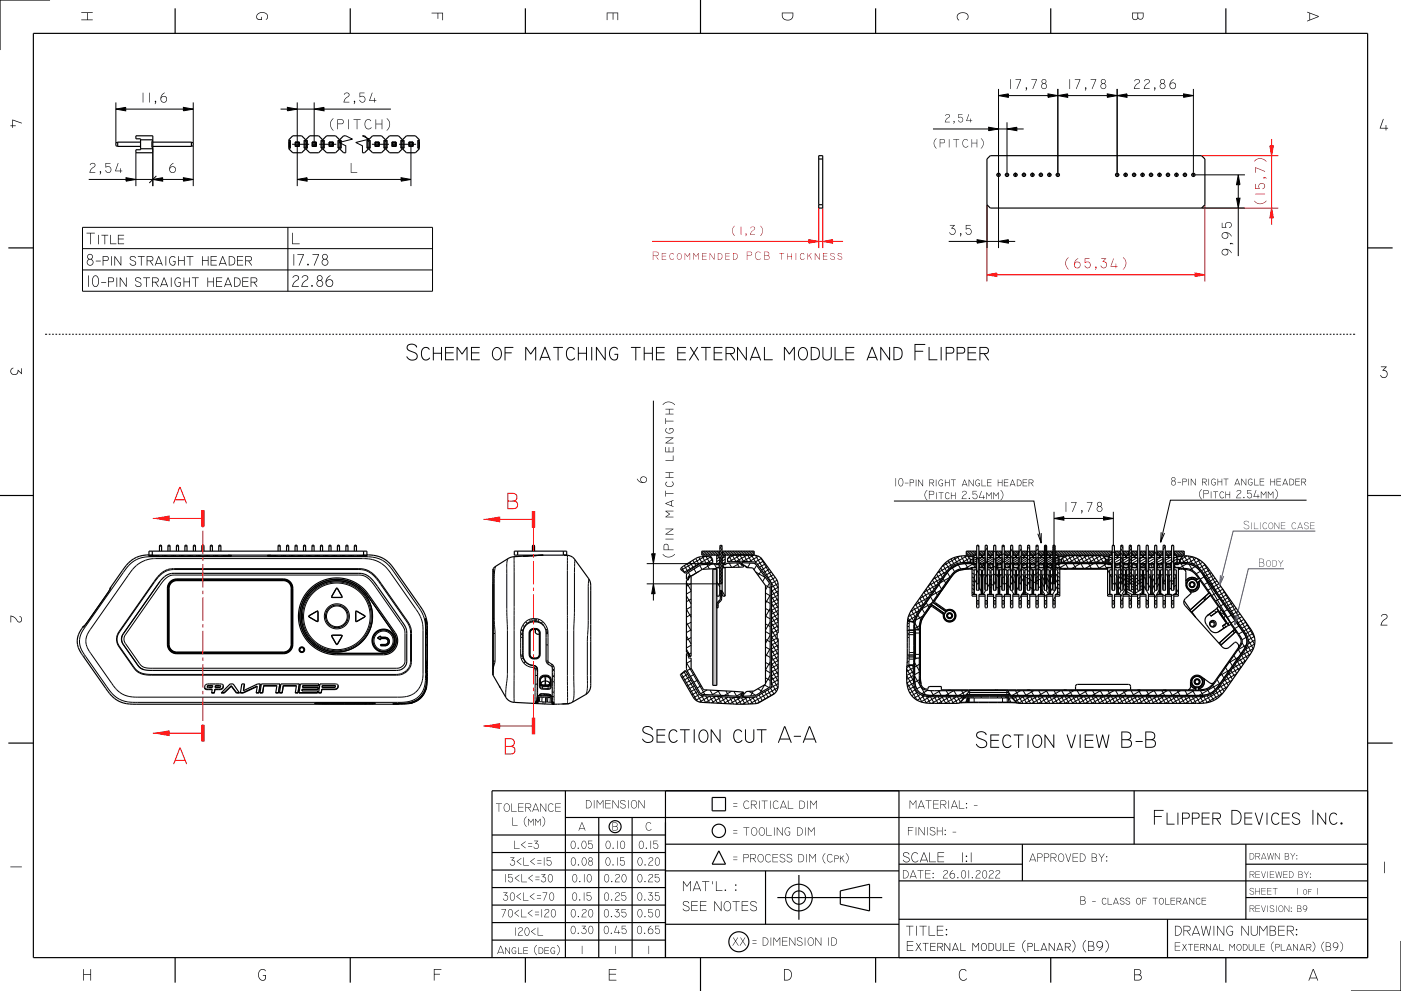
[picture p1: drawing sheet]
<svg xmlns="http://www.w3.org/2000/svg" width="420mm" height="297mm" viewBox="0 0 420 297" stroke-linecap="round" stroke-linejoin="round" font-family="sans-serif">
<g fill="none" stroke="#000" stroke-width=".3">
<path d="M204.3 170.1l.9 1.5M205.2 169.5l1 1.7M206 169l1 1.7M206.9 168.4l1 1.8M207.7 167.9l1 1.7M208.6 167.4l1 1.7M209.5 167l1 1.8M210.4 165.2h.1M210.5 166.8l1.2 2M211.2 165.2l-.8 .5M211.3 166.8l-7 4M211.7 166.8l1.1 1.9"/>
<path d="M212 165.2l-1.6 .9M212.8 166.7l.8 1.5M212.8 165.2l-2 1.2M213.2 166.8l-8.1 4.7M213.6 167.7l-1.8 1.1M213.6 165.2l-2 1.2M214.4 165.2l-2 1.2M214.9 174.3l.9 1.6M215.2 165.2l-2 1.2M215.3 166.4l-.4 .3M215.6 167.1l-.7 .4M215.6 180l.4 .2"/>
<path d="M215.6 166.3v.1M215.6 165.9l-.8 .5M215.6 165.4l-1.6 1M215.8 167.7l-.9 .6M215.8 168.5l-.6 .4M215.9 177.8l.4 .2M215.9 178.6l.4 .2M215.9 179.4l.4 .2M215.9 177l.4 .2M216.4 163.5l-.6 1M216.5 174.4l-.4 .6M216.5 173.4l-.7 1.1"/>
<path d="M216.5 172.4l-.7 1.1M216.5 171.4l-.7 1.1M216.5 170.4l-.7 1.1M216.5 169.4l-.7 1.1M216.5 168.4l-.7 1.1M216.5 166.4l-.7 1.1M216.5 165.4l-.7 1.1M216.5 164.4l-.7 1.1M216.5 177.1l.9 1.6M216.8 165.2l-.2 .1M217.4 166.8l-.9 .6-.7 1.1M217.4 168.4l-.8 .5"/>
<path d="M217.4 167.6l-.9 .6M217.6 165.2l-1 .6M218.1 167.9l.3 .5M218.4 165.2l-1.8 1M218.6 166.8l.9 1.6M219.2 165.2l-2 1.2M219.5 166.4l1.1 1.9 3.5-2 1.2 2.1M220 165.2l-2 1.2M220 166.3l-1.9 1.2M220.6 166.3l1.2 1.9M220.8 165.2l-2 1.2M221.6 165.2l-2 1.2"/>
<path d="M221.8 166.3l1.1 2M222.1 166.3l-3.7 2.1M222.4 165.2l-2 1.2M222.9 166.3l1.2 2M223.2 165.2l-2 1.2M224 165.2l-2 1.2M224.8 165.2l-2 1.2M225.3 166.4l1.2 2.1M225.6 165.2l-2 1.2M225.9 166.4l-3.2 1.8M226.1 166.3l-.1 .1M226.1 165.8l-.9 .6"/>
<path d="M226.1 165.4l-1.7 1M226.5 166.4l6.8 11.8M227.4 166.7l-2.8 1.6M228.1 167.2l5.2 9M228.3 167.4l-1.9 1.1M228.9 168.2l-1.8 1M229.5 169l-1.8 1M230 169.8l-1.7 1M230.6 170.6l-1.7 1M231.2 171.4l-1.7 1M231.3 176.7l2 3.5M231.3 178.7l2 3.5"/>
<path d="M231.8 172.2l-1.7 1M232.4 173l-1.7 1.1M232.9 173.9l-1.7 1M233.2 174.9l-1.9 1.1M233.3 179.5l-2 1.1M233.3 178.3l-2 1.2M233.3 177.2l-2 1.1M233.3 176l-2 1.2M275.7 179.2l1.1 2M276.4 178.3l1.1 2M277 177.4l1.1 2M277.6 176.5l1.1 2"/>
<path d="M278.3 179l-4.1 2.4M278.9 174.7l1.1 1.9M278.9 178.8l.8 1.4M279.5 173.8l1.1 1.9M279.7 177.1l-4.1 2.4M280.2 172.9l1.1 1.9M280.2 177l.8 1.4M280.8 172l1.1 1.9M281 175.2l-4.1 2.3M281.4 171.1l1.1 1.9M281.5 175.2l.8 1.4M282 176.9l-2.9 1.7"/>
<path d="M282.1 170.2l1.1 1.9M282.4 173.2l-4.1 2.4 1.1 1.9M282.7 169.4l1.1 1.8M282.7 173.4l.8 1.4M283.5 168.6l1 1.8M283.8 171.3l-4.2 2.4M284 171.6l.8 1.3M284.2 168l1.1 1.8M284.7 173l-2.9 1.7M285.1 167.5l1 1.7M285.5 170.1l.7 1.2M286 167.1l1.1 1.8"/>
<path d="M287 166.8l1.1 1.9M287.3 169.2l.7 1.3M287.3 169.2l-2.5 1.5M287.7 166.7l-5.3 3M288.1 166.6l1.1 2M289.2 166.6l1.1 1.9M289.4 169l.8 1.3M289.9 166.6l-8.9 5.1M290.3 165.2l-.6 .4M290.7 167.3l-2.3 1.3M290.9 167.5h.1M290.9 168.3l-.4 .2"/>
<path d="M291.1 165.2l-1.4 .8M291.4 170.6l.6 .3M291.4 176.4l.6 .3M291.4 171.7l.6 .4M291.4 172.9l.6 .4M291.4 174.1l.6 .3M291.4 175.2l.6 .4M291.4 177.5l.6 .4M291.4 169.2l-2 1.2M291.9 168.5l.5 .4M291.9 167.4l.9 .5M291.9 168l.9 .5"/>
<path d="M291.9 169.2l.5 .9M291.9 165.2l-2 1.2M292.1 173.6l.6 1.1M292.3 167.1l.5 .3M292.6 166.2l-.3 .2M292.6 165.7l-1.1 .7M292.6 165.2l-1.9 1.2M292.8 166.8l.6 1.2M292.8 170.8l.6 1.1M293.2 163.6l.2 .3M293.4 167.2l1.9 1M293.4 167.7l1.9 1.1"/>
<path d="M293.4 168.3l.9 .5M293.5 170.6l.2 .2M293.5 176.1l.7 1.1M294.2 169.2l.5 .9M294.2 173.4l.4 .2M294.2 172.2l.4 .2M294.2 175.7l.4 .2M294.2 171.1l.4 .2M294.2 174.5l.4 .2M294.2 176.8l.4 .2M294.2 178l.3 .2M294.3 167.1l1 .6"/>
<path d="M294.3 165.2l-.7 .4M294.7 170.2l.6 .3M295.1 169.4l-1.2 .7M295.1 165.2l-1.5 .8M295.2 166.1l-.5 .3M295.2 165.6l-1.3 .8M295.3 167.1h.1M295.5 177l-.7 1.2M296 172.1l-.7 1.1M296 168.1l-.7 1.1M296 164.1l-.7 1.1M296 167.5l1.9 1.1"/>
<path d="M296 168l1.4 .9M296 168.6l.4 .3M296.3 167.1l1.6 .9M296.5 169.2l.5 .9M296.7 170.2l1 .6M296.7 174.8l-.6 1.1M296.7 165.2l-.5 .3M296.8 172.5l.3 .2M296.8 174.8l.3 .2M296.8 171.4l.3 .2M296.8 173.7l.3 .2M296.8 176l.3 .2"/>
<path d="M296.8 177.2l.3 .1M297.2 175.1l.6 .3M297.3 167.1l3.1 1.8M297.5 165.2l-1.3 .8M297.7 166l-.6 .4M297.7 165.5l-1.4 .9M297.9 178.9l.7 .4M297.9 165.1l.6 .4M297.9 169.7l.6 .4M297.9 172l1.3 .8M297.9 174.3l.6 .4M298.5 168.4l.8 .4"/>
<path d="M298.5 167.2l1.9 1.1M298.6 175.9l.7 .4M298.7 170.2l1 .6M298.8 169.2l.5 .9M299.1 165.2l-.4 .2M299.3 169.2l-.5 .3M299.3 172.8l.3 .2M299.3 175.2l.3 .1M299.3 171.7l.3 .2M299.3 174l.3 .2M299.3 176.3l.3 .2M299.3 177.5l.3 .2"/>
<path d="M299.3 167.1l1.1 .6M299.9 165.2l-1.2 .7M300.2 172.2l-.3 .2M300.2 165.9l-.7 .5M300.2 165.5l-1.5 .8M300.3 167.1h.1M300.3 175.6l-.6 .3M301 163.6l-.6 .4M301.1 172.8l-.7 .4M301.1 170.5l-.7 .4M301.1 168.2l-.7 .4M301.1 165.9l-.7 .4"/>
<path d="M301.1 168.1l1.3 .8M301.1 167.5l1.9 1.1M301.1 168.7l.3 .2M301.1 178.6l-.7 .4M301.1 170.4l.6 .4M301.3 169.6l.3 .5M301.3 167.1l1.7 .9M301.5 165.2l-.3 .1M301.8 174.7l-.7 .4M301.8 177.8l.4 .2M301.8 170.8l.4 .2M301.8 174.3l.4 .2"/>
<path d="M301.8 172l.4 .2M301.8 173.2l.4 .2M301.8 175.5l.4 .2M301.8 176.6l.4 .2M302.2 175.2l.7 1.1M302.3 167.1l.7 .4M302.3 165.2l-1.1 .6M302.7 170.2l.1 .1M302.7 169.6l-.8 .5M302.8 166.3l-.1 .1M302.8 165.8l-.9 .6M302.8 165.4l-1.6 .9"/>
<path d="M302.8 172.2l.1 .2M303 164.4l.6 1.1M303 166.4l.6 1.1M303 168.4l.6 1.1M303 170.4l.6 1.1M303 172.4l.6 1.1M303 174.4l.3 .6M303.3 177l.7 1.2M303.6 167.2l1.9 1.1M303.6 168.4l.8 .4M303.6 167.8l1.8 1.1M303.6 170.7l.1 .1"/>
<path d="M303.7 173.7l.6 1.1M303.8 170l.1 .1M303.9 165.2l-.1 .1M304.3 167.1l1.2 .7M304.4 178.1l.1 .1M304.4 172.3l.3 .2M304.4 171.2l.3 .2M304.4 174.6l.3 .2M304.4 173.5l.3 .2M304.4 176.9l.3 .2M304.4 175.8l.3 .2M304.7 170.2l.8 .4"/>
<path d="M304.7 165.2l-.9 .5M305.2 172.2l-.3 .5M305.3 167.1l.2 .1M305.3 166.2l-.2 .2M305.3 165.8l-1 .6M305.3 165.3l-1.5 .9M305.4 175.7l-.6 1.2M305.6 163.4v.1M306.1 174.5l-.2 .5M306.1 172.5l-.6 1.1M306.1 170.5l-.6 1.1M306.1 168.5l-.6 1.1"/>
<path d="M306.1 166.5l-.6 1.1M306.1 164.5l-.6 1.1M306.1 167.6l2.6 1.4M306.1 168.1l1.3 .8M306.1 168.7l.3 .2M306.2 178.4l-.7 1.2M306.3 167.1l1.7 1M306.3 178.2l.6-1 1.8 1.1M306.3 165.2h.1M306.7 170.2l1 .6M306.9 173.2l-.7 1.1M306.9 174.9l1.1 .6"/>
<path d="M306.9 171.5l.4 .2M306.9 172.6l.4 .2M306.9 173.8l.4 .2M306.9 176.1l.4 .2M307 169.4l-.6 .4M307.1 165.2l-.8 .4M307.3 167.1l3.1 1.8M307.3 169.2h.1M307.4 172.9l.6 .3M307.9 166.1l-.4 .3M307.9 165.7l-1.2 .7M307.9 165.2l-1.6 .9"/>
<path d="M308 164l.7 .4M308 165.2l.7 .4M308 166.3l.7 .4M308 169.8l.7 .4M308 171l.7 .3M308 172.1l.7 .4M308 173.3l.7 .3M308 174.4l.7 .4M308.7 168.4l.7 .5M308.7 167.3l1.9 1.1M308.8 173.7l.6 .4M308.8 176l.6 .4"/>
<path d="M308.8 170.3l1 .5M309.3 167.1l1.3 .7M309.5 174.1l.3 .2M309.5 171.8l.3 .2M309.5 175.2l.3 .2M309.5 176.4l.3 .2M309.5 177.6l.3 .2M309.5 172.9l.3 .2M309.5 165.2l-.6 .4M310.2 172.2l-.2 .1M310.3 167.1l.3 .1M310.3 165.2l-1.4 .8"/>
<path d="M310.3 169.8l-.4 .3M310.4 166.1l-.5 .3M310.4 165.6l-1.3 .8M310.5 176.6l-.6 .4M310.5 174.3l-.6 .4M311.2 163.5l-.6 .4M311.2 164.7l-.6 .3M311.2 168.2l1.1 .6M311.2 173.9l-.6 .4M311.2 172.7l-.6 .4M311.2 171.6l-.6 .4M311.2 170.4l-.6 .4"/>
<path d="M311.2 169.3l-.6 .4M311.2 168.1l-.6 .4M311.2 167l-.6 .3M311.2 165.8l-.6 .4M311.2 167.6l1.9 1.1M311.2 168.8l.2 .1M311.3 170.5l.4 .3M311.3 178.5l-.7 .4M311.3 167.1l1.8 1M311.9 165.2l-.5 .3M312 178.1l-.2 .1M312 175.8l-.7 .4"/>
<path d="M312 173.5l-.7 .4M312 170.9l.3 .2M312 175.6l.3 .2M312 177.9l.3 .2M312 172.1l.3 .2M312 173.2l.3 .2M312 174.4l.3 .2M312 176.7l.3 .2M312.3 168.8l.1 .1M312.3 167.1l.8 .4M312.4 174.8l.6 1.1M312.4 176.8l1.4 2.4"/>
<path d="M312.5 172.9l.5 1M312.7 169.2l.2 .4M312.7 170.2l.4 .2 .7 1.1M312.7 165.2l-1.3 .7M312.9 166l-.6 .4M312.9 165.5l-1.4 .9M313.1 180h.1M313.1 164l.7 1.1M313.1 164.4l.7 1.1M313.1 164.8l.7 1.1M313.1 165.2l.7 1.1M313.1 165.6l.7 1.1"/>
<path d="M313.1 166l.7 1.1M313.1 166.4l.7 1.1M313.1 166.8l.7 1.1M313.1 167.2l.7 1.1M313.1 167.6l.7 1.1M313.1 168l.7 1.1M313.1 168.4l.7 1.1M313.1 168.8l.7 1.1M313.1 169.2l.7 1.1M313.1 169.6l.7 1.1M313.1 170l.7 1.1M313.1 170.8l.7 1.1"/>
<path d="M313.1 171.2l.7 1.1M313.1 171.6l.7 1.1M313.1 172l.7 1.1M313.1 172.4l.7 1.1M313.1 172.8l.7 1.1M313.1 173.2l.7 1.1M313.1 173.6l.7 1.1M313.1 174l.6 1M313.1 174.4l.3 .6M313.1 163.6l.7 1.1M313.2 163.4l.6 .9M313.5 163.6l.3 .3"/>
<path d="M313.7 176.9l.7 1.3M313.8 167.9l1.6 1M313.8 168.5l.6 .4M313.8 173.3l.7 1.1M313.8 175.3l.7 1.1M314.3 167.1l1.4 .8M314.3 165.2l-.4 .2M314.5 175.9l.4 .2M314.5 177l.4 .2M314.5 172.4l.4 .2M314.5 171.2l.4 .2M314.5 173.6l.4 .2"/>
<path d="M314.5 174.7l.4 .2M314.7 170.2l.9 .5M315 169.2l.4 .8M315.1 165.2l-1.2 .7M315.3 167.1l.4 .2M315.3 169.2l-1.3 .8M315.5 166.4h.1M315.5 165.9l-.8 .5M315.5 165.4l-1.6 .9M315.5 172.2l-.6 1.1M315.6 176.1l-.7 1.2M315.6 174.1l-.7 1.2"/>
<path d="M315.8 163.4l-.1 .1M316 163.6l-.3 .6M316.1 163.4v.1M316.3 167.3l-.6 1.1-1.9-1.1M316.3 174.5l-.3 .5M316.3 173.9l-.6 1M316.3 173.3l-.6 1.1M316.3 172.7l-.6 1.1M316.3 172.1l-.6 1.1M316.3 171.5l-.6 1.1M316.3 170.9l-.6 1.1M316.3 170.3l-.6 1.1"/>
<path d="M316.3 169.7l-.6 1.1M316.3 169.1l-.6 1.1M316.3 168.5l-.6 1.1M316.3 167.9l-.6 1.1M316.3 166.7l-.6 1.1M316.3 166.1l-.6 1.1M316.3 165.5l-.6 1.1M316.3 164.9l-.6 1.1M316.3 164.3l-.6 1.1M316.3 163.7l-.6 1.1M316.3 168.2l1 .6M316.3 167.6l1 .6"/>
<path d="M316.3 168.8l.1 .1M316.3 167.1l1 .5M316.3 178.8l-.6 1.2M316.7 170.2l1 .6M316.7 172.2l-.4 .7M316.7 165.2l-.2 .1M317 177.6l-.3 .6M317 175.6l-1.4 2.6M317 173.6l-.6 1.2M317.1 177.3l.6 .4M317.1 172.7l.6 .4M317.1 171.6l.6 .3"/>
<path d="M317.1 173.9l.6 .3M317.1 175l.6 .4M317.1 176.2l.6 .3M317.3 169.2l.5 .9M317.5 165.2l-1 .6M318.3 165.2l-1.8 1M318.5 167.3l.7 1.2M319.1 165.2l-2 1.2M319.2 166.6l1.1 1.9M319.4 168.9l.8 1.4M319.8 168.9l-1.9 1.2M319.9 165.2l-2 1.2"/>
<path d="M320 166.5l-1.8 1M320.3 166.5l1.2 2M320.7 165.2l-2 1.2M321.5 166.5l1.2 2M321.5 165.2l-2 1.2M321.7 168.9l.9 1.5M322 166.5l-3.5 2M322.3 165.2l-2 1.2M322.7 166.5l1.1 2M323.1 165.2l-2 1.2M323.8 166.5l1.2 2M323.8 168.9l-2.4 1.5"/>
<path d="M323.9 165.2l-2 1.2M324 166.5l-3.5 2M324 168.9l.9 1.5M324.7 165.2l-2 1.2M325 166.5l1.1 2M325.5 165.2l-2 1.2M326 166.5l-3.5 2M326.1 166.5l1.2 2M326.3 165.2l-2 1.2M326.3 168.9l.9 1.5M327.1 165.2l-2 1.2M327.3 166.5l1.1 2"/>
<path d="M327.8 168.9l-2.4 1.5M327.9 165.2l-2 1.2M328 166.5l-3.5 2M328.4 166.5l1.2 2M328.7 168.9l.8 1.4M328.7 165.2l-2 1.2M329.5 165.2l-2 1.2M329.6 166.5l1.1 2M330 166.5l-3.5 2M330.3 165.2l-2 1.2M331 168.9l.7 1.3M331 167l.5 .9-1 .6"/>
<path d="M331.1 167.1l-2.6 1.4M331.1 165.2l-2 1.2M331.8 168.9l-2.4 1.4M331.9 165.2l-2 1.2M332 170.8l.7 1.1M332.6 167.1l-.1 .1M332.7 165.2l-2 1.2M332.9 172.3l.5 .8M333.3 166.3l-.2 .1M333.3 165.8l-1 .6M333.3 165.3l-1.8 1.1M333.4 168.2l-.9 .6"/>
<path d="M333.4 167.4l-.9 .6M334.1 165.3l-.7 .4M334.2 174.5l.6 1.1M334.3 165.2h.1M334.9 175.7l.3 .6M335 169.4l-.7 .4M335.1 165.2l-.8 .5M335.3 169.2l-.2 .1M335.4 167.1l-1.3 .8M335.8 166.2l-.3 .2M335.8 165.7l-1.1 .7M335.8 165.3l-1.5 .8"/>
<path d="M335.9 175.7l-.6 1.2M335.9 174.1l-.6 1.2M336 172.4l-.7 1.3M336 164.4l.6 1.1M336 165.6l.6 1.1M336 166.8l.6 1.1M336 168l.6 1.1M336 169.2l.6 1.1M336 170.4l.6 1.1M336 171.6l.6 1.1M336 172.8l.6 1.1M336 174l.5 1"/>
<path d="M336 167.6l-1.9 1.1M336 168.4l-.8 .4M336.1 163.4l.5 .9M336.1 177l-.7 1.2M336.7 179.2l-.5 .8M336.8 167.1l-.2 .1M337 172.2l-.4 .7M337.4 173.2l-.7 1.2M337.4 176.4l-1.4 2.5M337.4 178l-.1 .2M337.4 174.8l-.7 1.2M337.4 170.2l.4 .6"/>
<path d="M337.5 165.2l-.7 .4M337.8 174l.6 .4M337.8 174.9l.6 .3M337.8 175.7l.6 .3M337.8 176.5l2.1 1.2M337.8 177.3l1.5 .9M337.8 178.1l.1 .1M337.8 173.2l.6 .4M337.9 172.5l.6 .4M338.1 169.2l.2 .4M338.2 167.1l-1.6 .9M338.3 169.8l-.4 .3"/>
<path d="M338.3 165.2l-1.5 .9M338.3 166.1l-.4 .3M338.3 165.6l-1.2 .8M338.5 178.5l.7 .4M338.5 179.3l.7 .4M338.5 168.5l-.6 .4M338.5 167.7l-1.9 1.1M339.1 163.4l-.6 1M339.2 174.3l-.4 .7M339.2 173.3l-.7 1.1M339.2 172.3l-.7 1.1M339.2 171.3l-.7 1.1"/>
<path d="M339.2 170.3l-.7 1.1M339.2 169.3l-.7 1.1M339.2 168.3l-.7 1.1M339.2 167.3l-.7 1.1M339.2 166.3l-.7 1.1M339.2 165.3l-.7 1.1M339.2 164.3l-.7 1.1M339.2 172.4l.6 .4M339.2 173.3l.7 .3M339.2 174.1l.7 .4M339.2 174.9l.7 .4M339.2 175.7l.7 .4"/>
<path d="M339.2 176.5l.7 .4M339.6 167.1l-.4 .3M339.9 165.2l-.6 .3M339.9 174.5l.4 .6M340.4 169.2l.4 .8M340.7 165.2l-1.4 .8M340.9 165.6l-1.4 .8M340.9 166l-.6 .4M341 172.2l-.5 .3M341 176.4l-.7 .3M341 175.3l-.7 .4M341 174.3l-.7 .3"/>
<path d="M341 173.2l-.7 .4M341 167.1l-1.8 1.1M341.1 173.9l.6 .3M341.1 167.9l-1.8 1M341.1 168.7l-.4 .2M341.7 179l-.7 .4M342.3 172.5l-.6 .3M342.3 165.2l-.4 .2M342.4 177.6l-1.4 .8M342.4 176.6l-2.1 1.2M342.4 175.5l-.6 .4M342.4 174.5l-.6 .3"/>
<path d="M342.4 173.4l-.6 .4M342.4 167.1l-.7 .4M342.7 169.3l.5 .8M342.9 175.6l.6 1.1M342.9 172.9l.6 1M343.1 165.2l-1.2 .7M343.2 170.2l.4 .6M343.3 169.2l-1.4 .8M343.4 165.9l-.7 .5M343.4 165.5l-1.5 .9M343.6 179.6l.2 .4M343.6 168.8l-.1 .1"/>
<path d="M343.6 168l-1.5 .9M343.6 167.2l-1.9 1.1M343.7 176.9l.7 1.3M344.2 171l-.6 .4M344.3 172.4l.7 1.2M344.3 175.3l.7 1.1M344.7 165.2l-.3 .2M345 169.2l.5 .9M345 173.3l.4 .6M345.1 168.8l-.2 .1M345.2 167.1l-1 .6M345.5 165.2l-1.1 .6"/>
<path d="M345.9 170v.1M346 165.9l-.9 .5M346 166.3l-.1 .1M346 165.4l-1.6 .9M346.1 175.3l-.7 1.2M346.1 173.3l-.7 1.2M346.1 165.2l.7 1.1M346.1 168.2l-1 .6M346.1 167.4l-1.9 1.1M346.3 177l-.7 1.2M347 169.4l.3-.2 .5 .9M347.1 165.2l-.1 .1"/>
<path d="M347.5 172.9l-.6 1.1M347.5 176.8l-1.4 2.5M347.5 174.8l-.6 1.2M347.6 177.7l.2 .5M347.9 165.2l-.9 .5M348 177.8l.5 .4M348 167.1l-1.2 .7M348.5 166.2l-.2 .2M348.5 165.8l-1 .6M348.5 165.3l-1.5 .9M348.7 178.2l.7 .4M348.7 168.3l-.8 .5"/>
<path d="M348.7 167.5l-1.9 1.1M349.3 173.7l-.6 1.1M349.3 163.7l-.6 1.1M349.4 167.1h-.1M349.5 165.2h.1M349.6 169.2l.5 .9M350.1 172.1l.3 .6M350.3 165.2l-.8 .5M350.8 167.1l-1.5 .9M351 169.4l-1.1 .7M351 166.2l-.3 .2M351 165.7l-1.1 .7"/>
<path d="M351 165.2l-1.5 .9M351.1 176.3l-.6 .3M351.1 173.9l-.6 .4M351.2 168.2l.7 .4M351.2 174l.7 .3M351.2 168.5l-.7 .4M351.2 167.7l-1.9 1.1M352.1 169.6l.3 .5M352.2 167.1l-.3 .2M352.6 173.1l-.7 .4M352.6 177.7l-1.4 .8M352.6 175.4l-.7 .4"/>
<path d="M352.6 176.5l.7 1.1M352.7 165.2l-.7 .4M352.8 167.6l-.9 .5M352.8 168.4l-.9 .5M353.5 165.2l-1.5 .8M353.8 168.5h.1M354.1 168.9l.8 1.4M354.2 167.1l.8 1.5M354.3 165.2l-2 1.2M355 166.5l1.2 2.2M355 166.2l-.3 .2M355 165.7l-1.1 .7"/>
<path d="M355 165.2l-1.9 1.2M355.7 169l-2.1 1.2M355.9 166.6l-2.1 1.2M356.2 166.6l1.4 2.4M356.5 169.1l1.1 1.9M357.4 166.9l-2.9 1.6M357.5 166.9l1.9 3.2M358.3 169.8l-1.5 .9M358.7 167.3l-2.4 1.4M359 167.4l5.8 10.1M359.7 167.9l-2.1 1.1M359.8 171.2l-1.2 .7"/>
<path d="M360.5 172.1l8 13.9M360.6 168.5l-1.9 1.1M361 168.9l10.4 18M361 172.9l-1.2 .7M361.3 169.2l-1.8 1.1M361.9 170l-1.7 1M362.2 174.5l-1.2 .7M362.5 170.8l-1.7 1M363.1 171.6l-1.7 1.1M363.3 176.1l-1.2 .7M363.7 172.5l-1.7 1M364.3 173.3l-1.8 1"/>
<path d="M364.5 177.8l-1.2 .7M364.9 174.1l-1.8 1M365.4 174.9l-1.7 1M365.6 179.4l-1.2 .7M366 175.8l-1.7 1M366.5 176.4l9.6 16.7M366.6 176.6l-1.8 1M367.2 177.4l-1.8 1M367.7 178.2l-1.7 1M368.3 179l-1.7 1.1M368.9 179.9l-1.8 1M214.9 181.2l.4 .2"/>
<path d="M214.9 182l.3 .2M215.1 180.5l.3 .2M231.3 180.7l2 3.5M231.3 182.7l2 3.5M231.3 184.7l2 3.5M231.3 186.7l1.7 3M231.3 190.7l2 3.5M231.3 192.7l2 3.5M231.3 194.7l2 3.5M231.3 196.7l2 3.5M231.3 198.7l2 3.5M233 191.2l-1.7 1"/>
<path d="M233 190l-1.7 1M233.3 199.1l-2 1.2M233.3 197.9l-2 1.2M233.3 196.8l-2 1.1M233.3 195.6l-2 1.2M233.3 194.5l-2 1.1M233.3 193.3l-2 1.2M233.3 192.2l-2 1.1M233.3 188.7l-2 1.2M233.3 187.6l-2 1.1 2 3.5M233.3 186.4l-2 1.2M233.3 185.2l-2 1.2"/>
<path d="M233.3 184.1l-2 1.1M233.3 182.9l-2 1.2M233.3 181.8l-2 1.1M233.3 180.6l-2 1.2M272.2 185.2l.6 1M272.4 199.4l1.4 2.5M272.7 183.9l1.3 2.3M273 199.4l-1.2 .7M273.2 182.9l1.2 2.1M273.5 199.4l.3 .5M273.8 182l1.1 1.9M274 186.2l-.3 .1"/>
<path d="M274.2 198.6l1.4 2.4M274.3 186.8l1.1 1.8M274.5 181.1l1.1 1.8-3.3 1.9M274.5 184.7l-2.2 1.3M274.8 197.3l-.6 .3M275.1 180.2l1.1 1.9M275.2 184.3l.8 1.5M275.6 199.1l-1.4 .8M275.6 187.5l-1.4 .8M276.6 184.7l-2.1 1.2M277 181l-4 2.3M277.7 180.6l.8 1.4"/>
<path d="M279.3 180.8l-2.9 1.6 .8 1.4M365.6 183.4l1.7 1M366.1 182.7l-.5 .7M366.8 181.1l-1.2 .7M367.3 184.5l-.4 .7M367.9 182.7l-1.2 .7M368.3 187.3l.2 .1M368.6 186.3l-.4 .8M368.7 198.2l.7 1.4M369.1 184.4l-1.2 .7M369.5 180.7l-1.8 1M369.7 200l1.1 1.9-4.1 2.4"/>
<path d="M369.9 196.4l.8 1.4M370 181.5l-1.7 1M370.3 186l-1.3 .7M370.3 199.1l1.1 1.9M370.6 182.3l-1.7 1M370.9 198.2l1.1 1.9M371.2 183.2l-1.8 1M371.2 194.6l.8 1.4M371.3 197l-2.9 1.6M371.4 187.7l-1.2 .7M371.6 197.2l1.1 2M371.8 184l-1.8 1"/>
<path d="M372.1 199.9l-4.1 2.4M372.2 196.3l1.1 2M372.3 184.8l-1.7 1M372.3 192.6l.9 1.5M372.6 189.3l-1.3 .7M372.8 195.4l1.1 2M372.9 185.6l-1.7 1M373 185.8l3.1 5.3M373.4 194.5l1.2 2M373.5 198l-4.1 2.4M373.5 186.5l-1.7 1M373.6 191l-1.3 .7"/>
<path d="M373.6 193.3l-2.5 1.5M374 193.4l1.2 2.1M374.1 187.3l-1.8 1M374.6 188.1l-1.7 1M374.8 196.1l-4.1 2.3M375.2 188.9l-1.7 1M375.7 189.8l-1.8 1M375.8 194.4l-3.7 2.1M376 190.8l-1.8 1 1.5 2.7M376.1 193l-2.7 1.6M376.2 191.8l-2.1 1.2M204.3 202l4.7 8.1"/>
<path d="M205 201.3l5.4 9.2M205.7 201.2l-1.6 .9M206.1 202.1l-1.7 1M206.7 202.9l-1.8 1M207.2 203.8l-1.8 1M207.7 204.7l-1.8 1M208.1 205.5l-1.7 1M208.7 206.4l-1.8 1M209.2 207.3l-1.8 1M209.7 208.1l-1.8 1M209.7 210.4l3.1-1.8 1.1 2.1M210.4 208.5l1.2 2.1"/>
<path d="M211 208.5l-2.4 1.4M211.6 208.6l1.1 2M213.9 208.7l1.2 2 3.2-1.8M214.6 208.7l-3.2 1.9M215.1 208.7l1.2 2.1M216.3 208.8l1.2 2.1M216.5 208.8l-3.2 1.9M217.5 208.9l1.2 2M218.7 208.9l1.2 2.1M219.9 209l1.2 2M220.1 209l-3.2 1.8M221.1 209.1l1.1 2"/>
<path d="M222 209.1l-3.2 1.8M222.3 209.1l1.1 1.9M223.4 209.1l1.1 1.9M224.1 209l-3.5 2M224.5 209l1.1 1.9M225.6 208.9l1.1 2M226.3 208.9l-3.7 2.2M226.7 208.8l1 1.7M227.6 208.3l1 1.7M228.4 207.8l1 1.7M229.3 207.3l1 1.7M230.2 206.8l1 1.7"/>
<path d="M231 206.2l1 1.8M231.3 200.7l2 3.5M231.3 202.7l1.9 3.4M231.3 204.7l1.4 2.6M232.3 207.7l-5.2 3.1M233.2 206.1l-8.5 4.9M233.3 202.6l-2 1.1M233.3 200.3l-2 1.1M233.3 204.9l-2.2 1.3M233.3 203.7l-2 1.2M233.3 201.4l-2 1.2M271.8 200.4l2 3.6"/>
<path d="M271.9 204.6l3 5.2M273.8 202.4l-2 1.2M273.8 201.3l-2 1.1 4.6 8M273.8 200.1l-2 1.2M273.8 203.6l-1.9 1.1M273.9 204.7l-1.9 1.1M274.1 205.7l-1.8 1M274.2 202.6l3.2 5.6M274.5 206.7l-1.7 1M275.1 207.5l-1.8 1M275.6 201.4l-1.4 .8M275.6 203.7l-1.3 .8"/>
<path d="M276 208.1l-2 1.1M276.1 205.8l-1.3 .7M276.3 208.3l1.4 2.4M277.2 208.6l-2.2 1.3M277.7 208.7l1.2 2.1M278.1 206.9l-1.7 1M278.8 208.8l-2.7 1.6M278.9 208.8l1.2 2M279 207l.9 1.4M280.1 208.8l1.1 2M280.8 208.8l-3.3 1.9M281.2 208.8l1.2 2"/>
<path d="M281.4 207l.8 1.4M281.9 207l-2.4 1.4M282.4 208.8l1.1 2M282.8 208.8l-3.5 2M283.5 208.8l1.2 2M283.7 207l.8 1.4M284.7 208.8l1.2 2M284.8 208.8l-3.5 2M285.9 208.8l1.1 2M285.9 207l-2.4 1.4M286 207l.8 1.4M286.8 208.8l-3.5 2"/>
<path d="M287 208.8l.9 1.5M288.2 208.8l.4 .8M288.3 207l.8 1.4M288.8 208.8l-3.5 2M289.9 207l-2.4 1.4M302.2 207.1l.6 1M304.3 208.8l1.2 2M304.4 207l.9 1.4M304.8 208.8l-1.1 .6M305.5 208.8l1.1 2M305.9 207l-2.4 1.4M306.6 208.8l1.2 2"/>
<path d="M306.8 207l.8 1.4M306.8 208.8l-2.4 1.3M307.8 208.8l1.2 2M308.8 208.8l-3.5 2M308.9 208.8l1.2 2M309.1 207l.8 1.4M309.9 207l-2.4 1.4M310.1 208.8l1.2 2M310.8 208.8l-3.5 2M311.3 208.8l1.1 2M311.4 207l.8 1.4M312.4 208.8l1.2 2"/>
<path d="M312.8 208.8l-3.5 2M313.6 208.8l1.1 2M313.7 207l.8 1.4M313.9 207l-2.4 1.4M314.7 208.8l1.2 2M314.8 208.8l-3.5 2M315.9 208.8l1.1 2M316 207l.8 1.4M316.8 208.8l-3.5 2M317 208.8l1.2 2M317.9 207l-2.4 1.4M318.2 208.8l1.1 2"/>
<path d="M318.3 207l.8 1.4M318.8 208.8l-3.5 2M319.3 210.8l3.5-2 1.2 2M319.3 208.8l1.2 2M320.5 208.8l1.2 2M320.6 207l.8 1.4M320.8 208.8l-3.5 2M321.7 208.8l1.1 2M321.9 207l-2.4 1.4M322.9 207l.8 1.4M324 208.8l1.1 2M324.8 208.8l-3.5 2"/>
<path d="M325.1 208.8l1.2 2M325.2 207l.8 1.4M325.9 207l-2.4 1.4M326.3 208.8l1.1 2M326.8 208.8l-3.5 2M327.4 208.8l1.2 2M327.5 207l.8 1.4M328.6 208.8l1.1 2M328.8 208.8l-3.5 2M329.7 208.8l1.2 2M329.8 207l.9 1.4M329.9 207l-2.4 1.4"/>
<path d="M330.8 208.8l-3.5 2M330.9 208.8l1.1 2M332 208.8l1.2 2M332.2 207l.8 1.4M332.8 208.8l-3.5 2M333.2 208.8l1.2 2M333.9 207l-2.4 1.4M334.4 208.8l1.1 2M334.5 207l.8 1.4M334.8 208.8l-3.5 2M335.5 208.8l1.2 2M336.7 208.8l1.1 2"/>
<path d="M336.8 207l.8 1.4M336.8 208.8l-3.5 2M337.8 208.8l1.2 2M337.9 207l-2.4 1.4M338.8 208.8l-3.5 2M339 208.8l1.1 2M339.1 207l.8 1.4M340.1 208.8l1.2 2 3.5-2 1.1 2M340.8 208.8l-3.5 2M341.3 208.8l1.1 2M341.4 207l.8 1.4M341.9 207l-2.4 1.4"/>
<path d="M342.4 208.8l1.2 2M342.8 208.8l-3.5 2M343.6 208.8l1.1 2M343.7 207l.8 1.4M345.9 208.8l1.2 2M345.9 207l-2.4 1.4M346 207l.8 1.4M346.8 208.8l-3.5 2M347.1 208.8l1.1 2M348.2 208.8l1.2 2M348.3 207l.8 1.4M348.8 208.8l-3.5 2"/>
<path d="M349.4 208.8l1.1 2M349.9 207l-2.4 1.4M350.5 208.8l1.2 2M350.6 207l.8 1.4M350.8 208.8l-3.5 2M351.7 208.8l1.1 2M352.8 208.8l-3.5 2M352.8 208.8l1.2 2M352.9 207l.9 1.4M353.9 207l-2.4 1.4M354 208.8l1.1 2M354.8 208.8l-3.5 2"/>
<path d="M355.1 208.8l1.2 2M355.3 207l.8 1.4M356.3 208.8l1.1 2M356.8 208.8l-3.5 2M357.4 208.8l1.2 2M357.6 207l.8 1.4M357.9 207l-2.4 1.4M358.6 208.8l1.2 2M358.8 208.8l-3.5 2M359.7 208.8l1.2 1.9M359.9 207l.7 1.3M360.9 208.7l1 1.9"/>
<path d="M360.9 208.7l-3.6 2.1M361.9 208.5l1 1.8M362 206.6l.7 1.2M362.9 208.2l1 1.7M363.6 205.4l.7 1.3M363.7 207.7l1 1.7M364.5 207l1 1.8M364.9 203.7l.7 1.3M365.8 204.7l-6.3 3.7M365.9 205.4l1.1 1.9M366.1 201.9l.8 1.3M366.5 204.5l1.1 1.9"/>
<path d="M366.6 207.8l-5 2.8M367.1 203.6l1.1 1.9M367.4 200l.8 1.4M367.8 202.7l1.1 1.9M368 205.8l-8.7 5M368.4 201.8l1.1 1.9M368.6 200.9l-2.9 1.6M369 200.9l1.1 1.9M369.4 203.8l-4.2 2.4 1.1 1.9"/>
</g>
<path d="M213.7 170.6h1.2v34.8h-1.2z" fill="none" stroke="#c4b3d1" stroke-width=".3"/>
<path d="M213.7 170.6h1.2v34.8h-1.2z" fill-rule="evenodd" fill="#c4b3d1"/>
<g fill="none" stroke="#000" stroke-width=".3">
<path d="M34.7 30.7v12.1M57.9 30.7v12.1M89.1 30.7v25.1M94.2 30.7v13.1M299.3 26.7v47.7M301.9 36.7v16.4M317.1 26.7v26.4M334.9 26.7v26.4M357.8 26.7v26.4M40.7 45.8v10M45.8 44.4v11.4M57.9 43.7v12.1"/>
<path d="M87.6 43.2h5.1M93.7 43.2h1M95.7 43.2h5.1M99.3 42.7v1.1M111.5 43.2h5.1M113 42.7v1.1M117.6 43.2h1M118.1 42.7v1.1M119.6 43.2h5.1M123.2 42.7v13.1M298.7 52.4h1.3M301.2 52.4h1.3"/>
<path d="M303.8 52.4h1.3M304.4 51.8v1.3M306.3 52.4h1.3M307 51.8v1.3M308.9 52.4h1.3M309.5 51.8v1.3M311.4 52.4h1.3M312 51.8v1.3M313.9 52.4h1.3M314.6 51.8v1.3M316.5 52.4h1.3M334.3 52.4h1.3"/>
<path d="M336.8 52.4h1.3M337.4 51.8v1.3M339.3 52.4h1.3M340 51.8v1.3M341.9 52.4h1.3M342.5 51.8v1.3M344.4 52.4h1.3M345.1 51.8v1.3M347 52.4h1.3M347.6 51.8v1.3M349.5 52.4h1.3M350.1 51.8v1.3"/>
<path d="M352 52.4h1.3M352.7 51.8v1.3M354.6 52.4h1.3M355.2 51.8v1.3M357.1 52.4h16.1M295.9 61.4v13M360.2 62.4h13M13.5 100.2h.6M14.6 100.2h.5M15.6 100.2h.5M16.6 100.2h.5M17.6 100.2h.5"/>
<path d="M18.6 100.2h.5M19.6 100.2h.5M20.6 100.2h.5M21.6 100.2h.5M22.6 100.2h.5M23.6 100.2h.5M24.6 100.2h.5M25.6 100.2h.5M26.6 100.2h.5M27.6 100.2h.5M28.6 100.2h.5M29.6 100.2h.5"/>
<path d="M30.6 100.2h.5M31.6 100.2h.5M32.6 100.2h.5M33.6 100.2h.5M34.6 100.2h.5M35.6 100.2h.5M36.6 100.2h.5M37.6 100.2h.5M38.6 100.2h.5M39.6 100.2h.5M40.6 100.2h.5M41.6 100.2h.5"/>
<path d="M42.6 100.2h.5M43.6 100.2h.5M44.6 100.2h.5M45.6 100.2h.5M46.6 100.2h.5M47.6 100.2h.5M48.6 100.2h.5M49.6 100.2h.5M50.6 100.2h.5M51.6 100.2h.5M52.6 100.2h.5M53.6 100.2h.5"/>
<path d="M54.6 100.2h.5M55.6 100.2h.5M56.6 100.2h.5M57.6 100.2h.5M58.6 100.2h.5M59.6 100.2h.5M60.6 100.2h.5M61.6 100.2h.5M62.6 100.2h.5M63.6 100.2h.5M64.6 100.2h.5M65.6 100.2h.5"/>
<path d="M66.6 100.2h.5M67.6 100.2h.5M68.6 100.2h.5M69.6 100.2h.5M70.6 100.2h.5M71.6 100.2h.5M72.6 100.2h.5M73.6 100.2h.5M74.6 100.2h.5M75.6 100.2h.5M76.6 100.2h.5M77.6 100.2h.5"/>
<path d="M78.6 100.2h.5M79.6 100.2h.5M80.6 100.2h.5M81.6 100.2h.5M82.6 100.2h.5M83.6 100.2h.5M84.6 100.2h.5M85.6 100.2h.5M86.6 100.2h.5M87.6 100.2h.5M88.6 100.2h.5M89.6 100.2h.5"/>
<path d="M90.6 100.2h.5M91.6 100.2h.5M92.6 100.2h.5M93.6 100.2h.5M94.6 100.2h.5M95.6 100.2h.5M96.6 100.2h.5M97.6 100.2h.5M98.6 100.2h.5M99.6 100.2h.5M100.6 100.2h.5M101.6 100.2h.5"/>
<path d="M102.6 100.2h.5M103.6 100.2h.5M104.6 100.2h.5M105.6 100.2h.5M106.6 100.2h.5M107.6 100.2h.5M108.6 100.2h.5M109.6 100.2h.5M110.6 100.2h.5M111.6 100.2h.5M112.6 100.2h.5M113.6 100.2h.5"/>
<path d="M114.6 100.2h.5M115.6 100.2h.5M116.6 100.2h.5M117.6 100.2h.5M118.6 100.2h.5M119.6 100.2h.5M120.6 100.2h.5M121.6 100.2h.5M122.6 100.2h.5M123.6 100.2h.5M124.6 100.2h.5M125.6 100.2h.5"/>
<path d="M126.6 100.2h.5M127.6 100.2h.5M128.6 100.2h.5M129.6 100.2h.5M130.6 100.2h.5M131.6 100.2h.5M132.6 100.2h.5M133.6 100.2h.5M134.6 100.2h.5M135.6 100.2h.5M136.6 100.2h.5M137.6 100.2h.5"/>
<path d="M138.6 100.2h.5M139.6 100.2h.5M140.6 100.2h.5M141.6 100.2h.5M142.6 100.2h.5M143.6 100.2h.5M144.6 100.2h.5M145.6 100.2h.5M146.6 100.2h.5M147.6 100.2h.5M148.6 100.2h.5M149.6 100.2h.5"/>
<path d="M150.6 100.2h.5M151.6 100.2h.5M152.6 100.2h.5M153.6 100.2h.5M154.6 100.2h.5M155.6 100.2h.5M156.6 100.2h.5M157.6 100.2h.5M158.6 100.2h.5M159.6 100.2h.5M160.6 100.2h.5M161.6 100.2h.5"/>
<path d="M162.6 100.2h.5M163.6 100.2h.5M164.6 100.2h.5M165.6 100.2h.5M166.6 100.2h.5M167.6 100.2h.5M168.6 100.2h.5M169.6 100.2h.5M170.6 100.2h.5M171.6 100.2h.5M172.6 100.2h.5M173.6 100.2h.5"/>
<path d="M174.6 100.2h.5M175.6 100.2h.5M176.6 100.2h.5M177.6 100.2h.5M178.6 100.2h.5M179.6 100.2h.5M180.6 100.2h.5M181.6 100.2h.5M182.6 100.2h.5M183.6 100.2h.5M184.6 100.2h.5M185.6 100.2h.5"/>
<path d="M186.6 100.2h.5M187.6 100.2h.5M188.6 100.2h.5M189.6 100.2h.5M190.6 100.2h.5M191.6 100.2h.5M192.6 100.2h.5M193.6 100.2h.5M194.6 100.2h.5M195.6 100.2h.5M196.6 100.2h.5M197.6 100.2h.5"/>
<path d="M198.6 100.2h.5M199.6 100.2h.5M200.6 100.2h.5M201.6 100.2h.5M202.6 100.2h.5M203.6 100.2h.5M204.6 100.2h.5M205.6 100.2h.5M206.6 100.2h.5M207.6 100.2h.5M208.6 100.2h.5M209.6 100.2h.5"/>
<path d="M210.6 100.2h.5M211.6 100.2h.5M212.6 100.2h.5M213.6 100.2h.5M214.6 100.2h.5M215.6 100.2h.5M216.6 100.2h.5M217.6 100.2h.5M218.6 100.2h.5M219.6 100.2h.5M220.6 100.2h.5M221.6 100.2h.5"/>
<path d="M222.6 100.2h.5M223.6 100.2h.5M224.6 100.2h.5M225.6 100.2h.5M226.6 100.2h.5M227.6 100.2h.5M228.6 100.2h.5M229.6 100.2h.5M230.6 100.2h.5M231.6 100.2h.5M232.6 100.2h.5M233.6 100.2h.5"/>
<path d="M234.6 100.2h.5M235.6 100.2h.5M236.6 100.2h.5M237.6 100.2h.5M238.6 100.2h.5M239.6 100.2h.5M240.6 100.2h.5M241.6 100.2h.5M242.6 100.2h.5M243.6 100.2h.5M244.6 100.2h.5M245.6 100.2h.5"/>
<path d="M246.6 100.2h.5M247.6 100.2h.5M248.6 100.2h.5M249.6 100.2h.5M250.6 100.2h.5M251.6 100.2h.5M252.6 100.2h.5M253.6 100.2h.5M254.6 100.2h.5M255.6 100.2h.5M256.6 100.2h.5M257.6 100.2h.5"/>
<path d="M258.6 100.2h.5M259.6 100.2h.5M260.6 100.2h.5M261.6 100.2h.5M262.6 100.2h.5M263.6 100.2h.5M264.6 100.2h.5M265.6 100.2h.5M266.6 100.2h.5M267.6 100.2h.5M268.6 100.2h.5M269.6 100.2h.5"/>
<path d="M270.6 100.2h.5M271.6 100.2h.5M272.6 100.2h.5M273.6 100.2h.5M274.6 100.2h.5M275.6 100.2h.5M276.6 100.2h.5M277.6 100.2h.5M278.6 100.2h.5M279.6 100.2h.5M280.6 100.2h.5M281.6 100.2h.5"/>
<path d="M282.6 100.2h.5M283.6 100.2h.5M284.6 100.2h.5M285.6 100.2h.5M286.6 100.2h.5M287.6 100.2h.5M288.6 100.2h.5M289.6 100.2h.5M290.6 100.2h.5M291.6 100.2h.5M292.6 100.2h.5M293.6 100.2h.5"/>
<path d="M294.6 100.2h.5M295.6 100.2h.5M296.6 100.2h.5M297.6 100.2h.5M298.6 100.2h.5M299.6 100.2h.5M300.6 100.2h.5M301.6 100.2h.5M302.6 100.2h.5M303.6 100.2h.5M304.6 100.2h.5M305.6 100.2h.5"/>
<path d="M306.6 100.2h.5M307.6 100.2h.5M308.6 100.2h.5M309.6 100.2h.5M310.6 100.2h.5M311.6 100.2h.5M312.6 100.2h.5M313.6 100.2h.5M314.6 100.2h.5M315.6 100.2h.5M316.6 100.2h.5M317.6 100.2h.5"/>
<path d="M318.6 100.2h.5M319.6 100.2h.5M320.6 100.2h.5M321.6 100.2h.5M322.6 100.2h.5M323.6 100.2h.5M324.6 100.2h.5M325.6 100.2h.5M326.6 100.2h.5M327.6 100.2h.5M328.6 100.2h.5M329.6 100.2h.5"/>
<path d="M330.6 100.2h.5M331.6 100.2h.5M332.6 100.2h.5M333.6 100.2h.5M334.6 100.2h.5M335.6 100.2h.5M336.6 100.2h.5M337.6 100.2h.5M338.6 100.2h.5M339.6 100.2h.5M340.6 100.2h.5M341.6 100.2h.5"/>
<path d="M342.6 100.2h.5M343.6 100.2h.5M344.6 100.2h.5M345.6 100.2h.5M346.6 100.2h.5M347.6 100.2h.5M348.6 100.2h.5M349.6 100.2h.5M350.6 100.2h.5M351.6 100.2h.5M352.6 100.2h.5M353.6 100.2h.5"/>
<path d="M354.6 100.2h.5M355.6 100.2h.5M356.6 100.2h.5M357.6 100.2h.5M358.6 100.2h.5M359.6 100.2h.5M360.6 100.2h.5M361.6 100.2h.5M362.6 100.2h.5M363.6 100.2h.5M364.6 100.2h.5M365.6 100.2h.5"/>
<path d="M366.6 100.2h.5M367.6 100.2h.5M368.6 100.2h.5M369.6 100.2h.5M370.6 100.2h.5M371.6 100.2h.5M372.6 100.2h.5M373.6 100.2h.5M374.6 100.2h.5M375.6 100.2h.5M376.6 100.2h.5M377.6 100.2h.5"/>
<path d="M378.6 100.2h.5M379.6 100.2h.5M380.6 100.2h.5M381.6 100.2h.5M382.6 100.2h.5M383.6 100.2h.5M384.6 100.2h.5M385.6 100.2h.5M386.6 100.2h.5M387.6 100.2h.5M388.6 100.2h.5M389.6 100.2h.5"/>
<path d="M390.6 100.2h.5M391.6 100.2h.5M392.6 100.2h.5M393.6 100.2h.5M394.6 100.2h.5M395.6 100.2h.5M396.6 100.2h.5M397.6 100.2h.5M398.6 100.2h.5M399.6 100.2h.5M400.6 100.2h.5M401.6 100.2h.5"/>
<path d="M402.6 100.2h.5M403.6 100.2h.5M404.6 100.2h.5M405.6 100.2h.6M316 153.4v10.2M333.8 153.4v10.2M32.3 177.7l-6.2 8.8M32.3 177.7h.1M33.2 176.1l-.2 .4M33.2 176.1h.1M33.2 176v.1M33.2 176.1l-.9 1.6"/>
<path d="M33.2 176.1l-.1 .4M40.3 170l2.6-1.8 1.6-.6 1.8-.2h62.3l2.3 .2 1.8 .4 2.1 1.2 1.7 1.7 8.5 12.1 1.3 2.4 .5 3.1v13.6l-.2 2a6.4 6.4 0 0 1-7.4 4.8h-78.1l-2.7-.2a8.1 8.1 0 0 1-4.9-3.9l-6.8-9.7a5.1 5.1 0 0 1 .4-6.4zM44.6 166.6l1.4 .1M44.6 166.6l.2 .1M45.1 166.7h.1M45.7 166.4l-1.1 .2M45.8 166.4l.1 .2-.8 .1M46 166.7h.6M46 166.7v.1M46 166.8h63.4l2.6 .2 2.7 1 2 1.6 8.6 12.1M46 166.8l-3.5 .3a9.2 9.2 0 0 0-5.5 4.4l-12.1 17.4-.8 1.6-.3 1.7a7.8 7.8 0 0 0 2 4.6l6.2 9M46.6 166.4v.2"/>
<path d="M46.6 166.6h-.7M46.6 166.6h.4M46.6 166.6v.1M47.7 172.4l.5-.5a5.5 5.5 0 0 1 3.8-1.5h55.7l2.3 .4 1.8 1.2 1.6 1.7 9.4 13.6 .5 2 .1 8.8a4.3 4.3 0 0 1-4.6 4.2h-73.3l-2.2-.1a4.7 4.7 0 0 1-3.3-2.2l-4.3-6.1a3.9 3.9 0 0 1 0-4.7zM47.9 174.3l-11 15.7-.3 .8-.1 1 .3 1.1 4.4 6.3M49.2 166.6h.3M49.3 173.7l1.4-1 1.4-.4h55.5l1.5 .3 1.3 .7 1.4 1.5 9.2 13.3 .4 1.5-.1 9.2-1 1.1-1.4 .4-74.3-.1-1.4-.2-1-.6-4.8-6.8a2.16 2.16 0 0 1 .2-2.3zM50.2 176.3h.1M50.5 176.3h.2M51.8 166.6h.3M53 173.5v.2M53 173.8v.2"/>
<path d="M54.3 166.6h.3M56.9 166.6h.3M59.4 166.6h.3M61.9 166.6h.3M64.5 166.6h.3M67 166.6h2M68.4 166.4h.9l.1 .2-22.8 .1M69 166.6v.1M80.6 166.6v.1M81.2 166.4h-1v.2l27.9 .1M82.6 166.6h-2M84.8 166.6h.3"/>
<path d="M85 173.5v.2M85 173.8v.2M87.3 176.3h.2M87.3 166.6h.3M87.7 176.3h.1M89.9 166.6h.3M92.4 166.6h.3M95 166.6h.3M97.5 166.6h.3M99.4 178.8h.1M99.6 179.1h.1M100 166.6h.3"/>
<path d="M100.8 176.4h.1M101.2 176.4h.1M102.4 179.1h.1M102.5 178.8h.1M102.6 166.6h.3M105.1 166.6h.3M107.7 166.6h1M108.1 166.4v.3M108.7 166.7h-.6M108.7 166.7l-.1 .1M108.7 166.6l.9 .1M108.9 166.4l-.2 .2"/>
<path d="M109 166.4h.1M109.1 166.4l.9 .2-1.3 .1M109.6 166.7h.1M110.1 178.3v.1M147.8 172.9h.1M147.8 171.6v.1M147.8 171.2v.1M147.8 175v10.5M147.8 170.7h.1M148.3 171l-.1 14.3M148.3 171l-.5 .4M148.7 169.7l-.4 1.3"/>
<path d="M152.2 167.7l-.3 2v13.7M152.2 167.7h.1M152.3 167.4l-.1 .3M152.3 167.4h.1M154.1 166.9l.1 43.6M154.1 166.8h.1M162.8 166.4l-6.1 .3M170.1 166.4h.1M170.1 166.4v.1M170.1 166.5v44.4M170.1 166.5h.1M172.3 167.6l-.3 21.2 .1 19.5"/>
<path d="M176.4 173.3v.1M176.4 173.4v.5M176.4 173.9l-.3 16.6M176.4 173.9h.1M193.9 175h22M193.9 168.9h21M205.8 174.6l1.4 2.4M205.8 178.6l1.4 2.4M206.4 171.6l.6 1M207.2 179.5l-1.4 .8M207.2 177.2l-1.4 .8M207.2 174.9l-1.4 .8"/>
<path d="M207.2 173l-.2-.3-1.2 .7M208.1 170.5l.7 1.2M209.6 171.2l-2.4 1.4M209.8 169.5l.7 1.2M211.9 169.2l.8 1.3M213.3 169.1l-2.7 1.5M214.1 169l.7 1.1M215.6 170.1h.1M216.7 169.5l.3 .5M217 169.2l-.3 .2M217.7 168.9h.1M218.6 168.8l.7 1.2"/>
<path d="M220.9 168.7l.7 1.3M222.1 168.6l-2.5 1.4M222.2 168.9l.9 .5M222.7 168.6l-.4 .7M223.2 169.5l1.1 .6M224.9 168.8l-.8 1.3M226 168.8l.6 .3M226.5 171.4l3 1.7M226.8 169.4l-.8 1.4M228.1 171.2l-.8 1.3M229.4 173l-.8 1.3M229.4 175.4l1.5 .8"/>
<path d="M229.5 177.7l1.4 .8M230.7 174.7l-1.2 2.1M230.9 178.4l-1.4 2.4M283.1 172.2l.1 .3M283.2 172.5l-7.6 11a8 8 0 0 0-1.5 5.3v14.6l.2 1.6 .4 1.3M290.2 166.8l.9 .1M290.9 168.5v.1M290.9 167.6l.1 1.2M291.1 170.3h.1M291.1 166.9h.1M291.1 167.7v1M291.1 170.3h.3"/>
<path d="M291.1 170.3v.1M291.1 166.9h.5M291.3 170.1h.1M291.3 170.1l-.2 .2M291.3 170.1v.3M291.3 170.1h1.5M291.6 166.9h.4M291.6 166.9v1.8M291.9 168.8l-4.3 .3a6.7 6.7 0 0 0-4.4 3.4M292.7 169.2v.9M293.4 170.1h1.9M293.6 169.2l-.1 .9"/>
<path d="M294.2 166.9h.3M295.2 169.2l.1 .9M296 170.1h1.9M296.1 169.2v.9M296.8 166.9h.3M297.8 169.2v.9M298.5 170.1h1.9M298.6 169.2v.9M299.3 166.9h.3M300.3 169.2v.9M301.1 170.1h1.9M301.2 169.2l-.1 .9"/>
<path d="M301.9 166.9h.3M302.9 169.2v.9M303.6 170.1h1.9M303.7 169.2v.9M304.4 166.9h.3M305.4 169.2v.9M306.1 170.1h1.9M306.3 169.2l-.1 .9M306.9 166.9h.3M307.9 169.2l.1 .9M308.7 170.1h1.9M308.8 169.2v.9"/>
<path d="M309.5 166.9h.3M310.5 169.2v.9M311.2 170.1h1.9M311.3 169.2v.9M312 166.9h.3M313 169.2v.9M313.8 170.1h1.9M313.9 169.2l-.1 .9M314.6 166.9h.3M315.6 169.2v.9M316.3 170.1h1.5M316.4 169.2v.9"/>
<path d="M317.3 168.8h15.2M317.7 170.3h.3M317.8 167.7v1M317.8 170.1l.2 .2M317.8 170.1v.3M317.9 170.1h-.1M318 170.3v.1M318.1 170.3h-.1M318.2 167.6v1M318.9 166.8l-1.8 .1M330.8 166.8l1.8 .1M331.6 167.6v1"/>
<path d="M331.7 170.3h.1M331.8 170.3h.2M331.8 170.3v.1M331.9 170.1h.1M332 170.1l-.2 .2M332 170.1v.3M332 170.1h1.4M332 167.7v1M333.3 169.2l.1 .9M334.1 170.1h1.9M334.2 169.2v.9M334.9 166.9h.3"/>
<path d="M335.9 169.2v.9M336.6 170.1h1.9M336.7 169.2v.9M337.4 166.9h.3M338.4 169.2v.9M339.2 170.1h1.9M339.3 169.2l-.1 .9M340 166.9h.3M341 169.2v.9M341.7 170.1h1.9M341.8 169.2v.9M342.5 166.9h.3"/>
<path d="M343.5 169.2v.9M344.2 170.1h1.9M344.4 169.2l-.1 .9M345 166.9h.3M346 169.2l.1 .9M346.8 170.1h1.9M346.9 169.2v.9M347.6 166.9h.3M348.6 169.2v.9M349.3 170.1h1.9M349.4 169.2v.9M350.1 166.9h.3"/>
<path d="M351.1 169.2v.9M351.9 170.1h1.5M352 169.2l-.1 .9M352.7 166.9h.4M352.8 168.8h.8M353.1 166.9v1.8M353.3 170.3h.3M353.4 170.1l.2 .2M353.4 170.1v.3M353.4 170.1h.1M353.6 166.9h.1M353.6 166.9h-.5"/>
<path d="M353.6 170.3v.1M353.6 167.7v1M353.6 168.8l3.5 .4a7.3 7.3 0 0 1 3.9 3.5M353.6 170.3h.1M353.8 167.6l-.2 1.2M354.5 166.8l-.9 .1M355.5 174.5h.2M358.8 173.6a2.18 2.18 0 0 0-3.3 .5M358.8 173.6l-.1 .2a1.83 1.83 0 0 0-3 .7M358.8 173.6l.1 .1M358.8 173.6h.1M359.1 174.5a1.82 1.82 0 0 1-1.6 2.5 1.82 1.82 0 0 1-1.8-2.5"/>
<path d="M359.4 174.3a2.18 2.18 0 0 1-.4 2.4 2.18 2.18 0 0 1-2.3 .6M360.7 179.3l.6 .5M361 172.7l11.5 16.3M361.1 178.9l.5 .6M361.2 172.4l-.2 .3M24.4 195.8v.1M24.8 188h.1M24.9 187.9v.1M24.9 187.9l-.1 .1M25 196.7h.1M25.1 187.8l-.2 .1M26.1 186.5l-1 1.3"/>
<path d="M26.1 186.5h.1M35.9 189.3l10.7-15.3 1.6-1.8a5.7 5.7 0 0 1 3.8-1.5h55.4a7.8 7.8 0 0 1 6.7 4.4l7.4 10.5a6.2 6.2 0 0 1 1.6 4.2v8.3a4.1 4.1 0 0 1-4.3 4l-75.3-.1-1.7-.6-1.2-.9-5-7.2-.4-1-.1-1.1 .8-1.9M41.2 199.2l.8 .9 1.1 .6M41.2 199.2h.1M50.2 193.1h.1M50.5 193.1h.2M53 195.4v.2M53 195.8v.1M85 195.4v.2M85 195.8v.1M87.3 193.1h.2M87.7 193.1h.1"/>
<path d="M92.6 184.5v.1M92.6 184.9h.1M95 183.2h.1M95 186.3h.1M95.3 183.3h.1M95.3 186.1h.1M99.4 190.7h.1M99.6 190.4h.1M100.8 193.1h.1M101 195.8h.1M101.2 193.1h.1M102.4 190.4h.1"/>
<path d="M102.5 190.7h.1M106.6 183.3h.1M106.6 186.1h.1M106.9 186.3h.1M106.9 183.2h.1M109.3 184.9h.1M109.3 184.5v.1M114.1 193.3v.1M114.2 193.5h.1M114.2 193.2h.1M115 195.8h.1M115.5 193.5h.1"/>
<path d="M115.5 191h.1M115.5 191.4h.1M115.5 193.2h.1M118.1 189.8h.1M124.5 182.3h.1M125.3 183.4v.1M125.3 181.7v.1M125.3 181.8l1.7 3 .6 2.8v15.6l-.6 3.3a6.8 6.8 0 0 1-7.3 4h-80.2l-2.2-.4-1.9-.8-1.7-1.4-1.7-2.1M127.5 185.4v.2M127.5 185.6l.1 .7M127.6 185.4h-.1M127.6 185.4h.1"/>
<path d="M127.6 185.4v.4zM127.6 185.4v.5M127.6 185.4l.1 .2M127.6 186.3l.1 1.1M127.6 186.3v.1M127.7 185.6l-.1 .5M127.7 189.8h.1M127.7 191h.1M127.7 190.2h.1M127.7 189.8v6.9M127.7 196.7v.7M127.7 187.4v1.3"/>
<path d="M127.7 185.6l.2 .7M127.7 188.9v.9M127.7 188.7v.2M127.7 188.9h-.1M127.7 187.4v.1M127.7 196.7h.1M127.7 197.4v1.3M127.7 197.4h.1M127.7 198.7l.2 1.3M127.7 198.7h.1M127.9 199.9v.1M127.9 186.3l.1 .8"/>
<path d="M127.9 186.3l-.3 .4M127.9 186.2l.1 .9M128 187.1l.1 1.5M128.1 188.6l-.4 .1M128.1 188.8l-.4 .1M128.1 188.6v.2M128.1 188.8v.5M128.1 189.3l-.4 .1M128.1 189.6l-.4 .1M128.1 189.9l-.4 .1M128.1 193.3h-.4M128.1 198l-.4 .2"/>
<path d="M128.1 189.3v8.7M128.1 198v.3M128.1 198.3l-.4 .3M128.1 198.3v.2M128.1 198.5l-.4 .4M128.1 198.5v.5M128.1 199l-.3 .5M128.1 199v.4M128.1 199.4l-.3 .4M128.1 199.7l-.2 .2M128.1 199.4v.2M147.8 199.9v.1"/>
<path d="M147.8 200h.1M147.8 198.6h.1M147.8 198.1h.6M147.8 200v.5M147.8 185.5v2.2M147.8 187.7v2.1M147.8 199.1h.4M147.8 199.1v.9M147.8 189.8v8.8M147.8 189.8h.6M147.8 198.6v.5M148.2 185.3l-.4 .2"/>
<path d="M148.2 185.3l.1 2.2M148.2 199.1l-.4 1.4M148.3 187.5l.1 2.3M148.3 187.5l-.5 .2M148.4 198.1l-.2 1M148.4 189.8v8.3M151.9 183.4v.1M151.9 183.5l.2 18.6-.5 6.8M156.1 189.8h.6M156.1 189.8v.4M156.1 196.3v.4M156.1 190.2v6.1"/>
<path d="M156.1 191h.6M156.1 190.2h.7M156.1 196.7l.2 .7M156.2 188.9l-.1 .9M156.2 188.9l.6 .1-.1 .5M156.3 197.4l.7 1.3M156.7 187.4l.6 .4M156.7 196.3h-.6M156.7 196.3v.3M156.7 189.8v6.5M156.7 196.2h.1M156.7 195.6h.1"/>
<path d="M156.7 187.4l-.5 1.5M156.7 189.5v.3M156.7 189.5h.1M156.7 196.6h.1M156.7 196.6l-.6 .1M156.7 196.6l.1 .3M156.8 196.9l.1 .3M156.8 196.9h.1M156.9 197.2l-.6 .2M156.9 197.2l.1 .3M157 197.5l.5 .8M157 197.5h.1"/>
<path d="M157 198.7a4 4 0 0 0 2.9 1.3M157.2 187.8l-.4 1.1M157.5 198.3l1.4 1M157.5 198.3l-.5 .4M157.6 186.3l-.9 1.1M157.6 186.3l.4 .6M158 186.9l-.7 .9M158.6 196.1a1.37 1.37 0 0 0 1.4 1.4M158.6 189.7h.3M158.6 196.1h.3M158.6 189.7v6.4M158.8 185.6l-1.2 .7"/>
<path d="M158.8 185.6l.2 .7M158.9 199.3l.8 .1M158.9 199.3h.1M159 186.3l-1 .6M159 186.3l.1 .2M159.2 188.6l-.6 1.1M159.2 188.6l.1 .2M159.3 188.8h.1M159.4 185.4l-.6 .2M159.4 185.4l.2 .7M159.6 186.1l-.6 .2M159.7 186.1h-.1"/>
<path d="M159.7 186.1v.3M160 188.3v.3M160 188.3l-.8 .3M160 197.5h.6M160 188.3h.6M160 188.6a1.16 1.16 0 0 0-1.2 1.1v6.4a1.17 1.17 0 0 0 1.2 1.2M160 197.3v.2M160 188.6h.1M160 197.2v.1M160 197.3h.6M160 188.6h.6M160.1 185.4h-.7"/>
<path d="M160.1 185.4l.1 .7M160.1 185.4h.4M160.2 186.1h-.5M160.2 186.1h.3M160.3 186.1l.1 .3M160.5 186.1h.2M160.5 185.4h.3M160.5 185.4v.7M160.6 188.3v.3M160.6 188.3l.7 .3M160.6 188.6a1.17 1.17 0 0 1 1.1 1.1v6.4a1.16 1.16 0 0 1-1.1 1.2M160.6 197.3v.2"/>
<path d="M160.6 188.6h.1M160.6 197.2v.1M160.7 186.1h.1M160.7 186.1v.3M160.7 199.7l-.5 .5M160.7 199.7l.3 .5M160.7 199.7l-.5-.2-.3 .5M160.7 186.1l.6 .1M160.8 185.4l.7 .2M160.8 185.4l-.1 .7M161.3 186.2l.3 .2M161.3 188.6l-.1 .2"/>
<path d="M161.3 188.6l.5 .4 .2 .7M161.5 185.6l1.2 .7M161.5 185.6l-.2 .6M161.6 186.4l.7 .4M161.6 186.4l.1 .2M161.7 189.7h.3M161.7 196.1h.3M162 196.1a1.38 1.38 0 0 1-1.4 1.4M162 189.7v6.4M162.3 186.8l.5 .5M162.7 186.3l.9 1 .5 1.3M162.7 186.3l-.4 .5"/>
<path d="M164.1 188.6l-.5 .2M164.1 188.6h.1M164.2 188.6v.2M164.2 188.8l-.6 .1M164.2 188.8l.1 .5M164.3 189.3l-.6 .1M164.3 189.3v.3M164.3 193.3v4.7M164.3 189.6l-.6 .1M164.3 189.9l-.6 .1M164.3 193.3h-.6M164.3 189.6v3.7"/>
<path d="M164.3 198l.1 .3M164.3 198l-.6 .2M164.4 198.3l.2 .2M164.4 198.3l-.5 .3M164.6 198.5l.8 .5-.3 .5M164.6 198.5l-.5 .4M165.4 199l.5 .4M165.9 199.4l.1 .3M165.9 199.4l-.5 .4M166 199.7l.2 .9M166 199.7l-.5 .3M176.1 190.5v15.3l-.2 1.6-.4 .8"/>
<path d="M176.1 190.5h.1M205.8 182.6l1.4 2.4M205.8 186.6l1.4 2.4M205.8 190.6l1.4 2.4M205.8 194.6l1.2 2.1M205.8 198.6l5.5 9.5M207.2 195.7l-1.4 .8M207.2 193.4l-1.4 .8M207.2 191.1l-1.4 .8M207.2 188.8l-1.4 .8M207.2 186.5l-1.4 .8M207.2 184.1l-1.4 .9"/>
<path d="M207.2 181.8l-1.4 .8M207.2 198l-1.4 .8M229.5 180l1.4 .9M229.5 182.4l1.4 .8M229.5 184.7l1.4 .8M229.5 187l1.4 .8M229.5 189.3l1.4 .8M229.5 191.6l1.4 .8M229.5 193.9l1.4 .8M229.5 196.2l1.4 .8M229.5 198.5l1.4 .8M230.9 182.4l-1.4 2.4"/>
<path d="M230.9 186.4l-1.4 2.4M230.9 190.4l-1.4 2.4M230.9 194.4l-1.4 2.4M230.9 198.4l-1.4 2.4M272 188.9l.6 .1v.5M272 187.5l.6 .3M272 191h.6M272 190.2h2M272 189.8h.6M272.1 186.4l.1 .3 .4 .2M272.1 185.8l.1 .3 .4 .2M272.2 185.9l.4 .2"/>
<path d="M272.4 199.3l1.4 .1M272.4 199.3h1.4M272.5 198.3l-.6 .4M272.5 198.3l-.1 1M272.5 197.5h1.4M272.5 197.5v.8M272.5 197.2l-.5 .2M272.5 197.2v.3M272.6 196.9h1.4M272.6 187.8v1.1M272.6 196.9l-.1 .3M272.6 196.6l-.6 .1"/>
<path d="M272.6 196.6h1.4M272.6 196.6h.1M272.6 196.6v.3M272.6 196.3h-.6M272.6 196.2h1.4M272.6 196.2v.1M272.6 196.3v.3M272.6 189.5h1.4M272.6 195.6h1.4M272.6 189.5v6.1M272.6 195.6v.6M272.6 186.9v.9"/>
<path d="M272.6 186.1h.1M272.6 186.1l1.4 .3M272.6 186.1v.2M272.6 186.3v.6M272.6 186.3l1.4 .2M274 188.9h.1M274.2 188.6l.2 .2M274.3 189.7h1.4M274.3 196.1h1.4M274.4 188.6v.2M274.4 188.8v8.5M274.4 188.8h1.2"/>
<path d="M275.7 182.8l.3 .1M275.9 189h.1M277.4 184h.1M282.2 183.2v.1M282.7 182.6l-.1 .1M282.7 183.6l-.1 .4M283.4 182.7l-.2 .3M283.5 183.2a1.81 1.81 0 0 1 2.9 .7 1.81 1.81 0 0 1-1.7 2.4 1.81 1.81 0 0 1-1.7-2.5M292.8 181.1h.7M292.8 180.7h.7M292.8 180.1h.7M295.3 181.1h.7"/>
<path d="M295.3 180.7h.7M295.3 180.1h.7M297.9 181.1h.7M297.9 180.7h.7M297.9 180.1h.7M300.4 181.1h.7M300.4 180.7h.7M300.4 180.1h.7M302.9 181.1h.7M302.9 180.7h.7M302.9 180.1h.7M305.5 181.1h.7"/>
<path d="M305.5 180.7h.7M305.5 180.1h.7M308 181.1h.7M308 180.7h.7M308 180.1h.7M310.6 181.1h.7M310.6 180.7h.7M310.6 180.1h.7M313.1 181.1h.7M313.1 180.7h.7M313.1 180.1h.7M315.6 181.1h.7"/>
<path d="M315.6 180.7h.7M315.6 180.1h.7M333.4 181.1h.7M333.4 180.7h.7M333.4 180.1h.7M336 181.1h.7M336 180.7h.7M336 180.1h.7M338.5 181.1h.7M338.5 180.7h.7M338.5 180.1h.7M341 181.1h.7"/>
<path d="M341 180.7h.7M341 180.1h.7M343.6 181.1h.7M343.6 180.7h.7M343.6 180.1h.7M346.1 181.1h.7M346.1 180.7h.7M346.1 180.1h.7M348.7 181.1h.7M348.7 180.7h.7M348.7 180.1h.7M351.2 181.1h.7"/>
<path d="M351.2 180.7h.7M351.2 180.1h.7M356.8 182.9l.4 .5M362.2 184.3l-.3 .2M362.7 186.6h.1M362.7 186.6l.1 .3M362.7 186.6l.1 .2M362.8 186.8v.1M363.4 186.5l.4 .1 .2 .4a.61 .61 0 0 1-.8 .7l-.3-.3-.1-.5M363.4 186.5l-.6 .3M363.4 186.2l-.7 .4M363.4 186.2l.6 .3 .3 .5-.2 .6-.6 .3"/>
<path d="M363.4 186.2v.3M364.1 182.9l.4 .7M364.7 182.3l.5 .7M365.6 192.7l.5 .5M365.6 189.2l-.3 .1M365.7 183.7h-.1M365.9 183.9l-.1 .1M366.1 184.2v.1M366.4 184.6h-.1M366.8 185.1h-.2M367 187.2l.5 .7M367.1 185.5l-.1 .1"/>
<path d="M367.4 186.1h-.1M367.5 186.1h-.1M367.8 186.8l.5 .7M369.6 189.1l.5 .5M370 188.7l.5 .6M372.4 195.6h.3M372.4 195.6l-6.4 9M372.5 189l1 1.6 .3 1.3M372.5 189h.4M373.8 191.9l-.2 1.6-1.2 2.1M373.8 191.9h.1M32 205.8h.1"/>
<path d="M61.4 206.1v.2M61.5 206.3v.2M61.7 206.5v.1M62 206.5v.2M66 206.5v.2M66.3 206.5v.1M66.6 206.3v.2M66.8 206.1v.2M66.9 205.9v.1M67 205.5v.1M95.3 210.7l14.2 .1M95.8 210.6l-1.5 .2 2.8 .2"/>
<path d="M95.8 210.6h.1M96.7 210.6h-.9M96.7 210.6h.1M97.1 211h.4M97.2 210.6l-.1 .4M97.5 211h11.8M97.6 210.8l-.1 .2M97.7 210.6v.2M98 210.8l-.1 .2M98.4 210.8l-.1 .2M99.2 210.6v.2M100 210.8l-.1 .2"/>
<path d="M100.4 206.5v.2M100.7 206.5v.1M101 206.3v.2M101.2 206.1v.2M101.3 205.9v.1M101.4 205.5v.1M106.4 210.8l.1 .2M107.7 210.6v.2M107.7 210.6h-11M107.7 210.6h1.8M108 210.8l.1 .2M108.8 210.8l.1 .2"/>
<path d="M109.1 210.6v.2M109.3 210.8v.2M109.5 210.8v.2M109.5 210.6h.3M109.5 210.6h.1M109.5 211h.3M109.5 211h-.2M109.7 210.8v.2M109.7 210.8h.1M109.7 210.8h-.2M109.7 210.8l.1 .2M109.8 210.6h.7"/>
<path d="M109.8 210.6h.1M110.5 210.6h.1M110.5 210.6h1.1M110.7 210.8l.2 .2M110.7 210.8h-1M110.9 211h-1.1M111.5 210.7l.3 .2M111.5 210.7l-.8 .1M111.5 210.6l.1 .1M111.6 210.6h.1M111.6 210.7h-.1M111.6 210.6l.6 .1"/>
<path d="M111.8 210.9l-.9 .1M112 210.7h-.4M112.1 210.7l.4 .1M112.3 210.7l.2 .1M112.5 210.8l-.7 .1M117.8 211l1.8 .1M117.8 210.9v.1M118 210.9h-.2M118.1 210.9l-.3 .1M118.1 210.9h-.3M119.3 210.8l-1.2 .1M119.3 210.8h.1"/>
<path d="M119.5 210.8h-.2M119.5 210.8h.1M119.9 210.8h.1M120.2 210.8l-.1 .3M120.2 210.8h-.7M120.2 210.8h.1M121 210.8v.2M121 210.8h-.8M121 210.8h.1M121.4 210.8l.1 .2M122.5 210.6l-1.5 .2M122.5 210.6h.1"/>
<path d="M122.9 210.6h.1M123 210.6h-.5M123 210.6h.1M123.1 210.5h.1M123.1 210.5l-.1 .1M123.3 210.5l.1 .2M123.5 210.4l-.4 .1M123.5 210.4h.1M123.5 210.4l.1 .2M123.7 210.4l.1 .2M123.8 210.6h-.1M124.1 210.2l.1 .2"/>
<path d="M124.1 210.2l-.6 .2M124.1 210.2h.1M124.2 210.4l-.4 .2M126.3 208.6l.2 .2M126.5 208.8l-1 .9-1.3 .7M127.2 207.3l.2 .2M127.4 207.5l-.9 1.3M127.6 202.6h.5M127.7 206.6l-.3 .9M127.8 205.1v.1a6 6 0 0 1-3.7 5M127.8 205.1h.1M127.9 204.3h.2"/>
<path d="M127.9 200v.2M127.9 200.2v.3M127.9 200.1v.1M127.9 200.5v.3M127.9 200.8v1.6M127.9 200.4v.1M127.9 202.4l-.1 2.7M127.9 202.4h.1M127.9 200.8h.1M127.9 202.7h.2M128.1 200.6h-.2M128.1 200.9h-.2"/>
<path d="M147.8 202.1v.1M147.8 201.1h.1M147.8 200.6h.1M147.8 202.3h.1M147.8 201.1v1.2M147.8 200.5v.1M147.8 200.6v.5M159.9 200l.3 .2M160.2 200.2l.1 .3M160.3 200.5l.1 .3M160.4 210.2v.2M160.4 210.4v.1"/>
<path d="M160.4 200.8v1.6M160.4 210.5v.1M160.4 210.6h.1M160.4 210.6v.2M160.4 205.1v5.1M160.5 210.8h.1M160.4 202.4v2.7M160.4 202.4l.7 .1M161 200.2l-.7 .3M161 200.2l.1 .5M161 209.6l.1 .1M161.1 210.1l-.2 .3-.5 .2"/>
<path d="M161.1 209.7l-.2 .4-.5 .1M161.1 209.7v.2M161.1 209.9l-.2 .4-.5 .1M161.1 209.9v.2M161.1 210l-.2 .4-.5 .2M161.1 210l-.2 .4-.5 .1M161.1 210.1l-.2 .4-.5 .1M161.1 210.1v.1M161.1 204.9l-.7 .2M161.1 204.9l-.1 4.7M161.1 210.2h.1M161.1 210.2l-.2 .5-.5 .1"/>
<path d="M161.1 200.7l-.7 .1M161.1 200.7v4.2M161.1 202.5h.1M161.1 200.7h.1M161.1 210.3l-.2 .4-.4 .1M161.1 210.3h.1M161.1 210.3l-.1 .4-.5 .1M161.1 208.6v1.4M161.1 208.8v1.5M161.1 208.3l-.1 1.3M161.2 210.3l-.2 .4-.5 .1M161.2 210.3h.1"/>
<path d="M161.3 208.9l-.1 1.4M161.3 210.3l-.1 .4-.4 .1M161.3 210.3h.1M161.4 208.9l-.1 1.4M161.4 210.3h.3M161.5 208.9l-.1 1.4M161.7 205.6v.1a.92 .92 0 0 0 .9 .9M161.7 208.2v.3M161.7 203.8v1.8M161.7 208.5h.8M161.7 210.3h.7M161.8 208.9l-.1 1.4"/>
<path d="M161.9 208.1l-.2 .1M161.9 205.6l.2 .4 .5 .3M161.9 205.6h-.2M161.9 208h.1M161.9 208.1v.2M161.9 203.8v1.8M161.9 208.3l1.3 .1M161.9 203.8h-.2M161.9 208.3l-.2 .2M161.9 203.8l.1 .2M162 204.4v.2M162 204.9l-.1 .7"/>
<path d="M162 204.6l.4-.2-.2 .4M162 204.6l.2 .5 .6 .2M162 204.6v.2M162.4 210.3l.4 .1M162.5 208.9l-.1 1.4M162.6 207.9l-.9 .3M162.6 206.6h1.7M162.6 207.9v.1M162.6 207.9l1.7 .1M162.6 206.3v.3M162.6 206.3h1.7M162.7 205.7l-.1 .6"/>
<path d="M162.7 205.3h.1M162.8 205.3l-.1 .3M162.8 210.4l-.2 .5M162.8 210.4h.6M163.2 202.3v.3M163.2 202.3a1.49 1.49 0 0 0-1.5 1.5M163.2 202.6a1.28 1.28 0 0 0-1.3 1.2M163.2 208.4l1.9 .1M163.2 202.6l.3 1.5-.1 1.2M163.2 208.4v.2M163.2 208v.4M163.4 210.4v.6"/>
<path d="M163.4 210.4h.1M163.5 210.4h.6M163.6 209l-.1 1.4M163.8 208v.6M163.8 202.3v.3M163.8 202.3a1.47 1.47 0 0 1 1.5 1.5M163.8 202.3h-.6M163.8 202.6a1.26 1.26 0 0 1 1.2 1.2M163.8 202.6l-.3 1.5 .1 1.2M163.8 202.6h-.6M163.8 209l-.1 1.4M164.1 210.4l.8 .1"/>
<path d="M164.2 205.3v.1M164.2 209l-.1 1.4M164.2 205.3h.1M164.2 205.4l.1 .3M164.3 205.7v.6M164.3 208l1 .4M164.3 208v.1M164.3 206.3v.3M164.7 208.7h.6M164.9 210.5h.6M164.9 204.6l-.2 .6-.5 .1M164.9 204.6l-.4-.2 .3 .4"/>
<path d="M164.9 204.6l.1 .1M165 209.1l-.1 1.4M165 204.7v.1M165 204.4l-.1 .2M165 205l.1 .7M165 203.8h.3M165.1 205.7l-.2 .4-.6 .2M165.1 203.8v1.9M165.1 205.7h.2M165.1 208.5l.2 .2M165.1 203.8l-.1 .2M165.1 208.2v.3"/>
<path d="M165.3 205.7l-.3 .7-.7 .2M165.3 203.8v1.9M165.3 208.4l-.2-.1v.2M165.3 208.4v.3M165.4 210.5h.1M165.5 209.1l-.1 1.4M165.5 210.5h.1M165.5 210.5l.2 .4 .4 .2M165.5 208.5l.6 .3M165.6 207.2l.5 .3M165.6 210l.1 .3 .4 .1M165.6 210.2l.1 .3 .4 .1-.4-.1z"/>
<path d="M165.6 210.3l.1 .3 .4 .1M165.6 204.2l.6 .1M165.6 202.6h.6M165.6 202.7h.6M165.6 210.6l.6 .4M165.6 210.7l.6 .3M166 211.1h.1M166.1 208.8v1.5M166.1 207.5v1.3M166.1 210.3v.1M166.1 210.3h.1M166.1 210.4v.2"/>
<path d="M166.1 210.6h.1M166.1 210.6v.1M166.1 210.7v.2M166.1 210.9l.1 .1M166.2 211h.1M166.2 211l-.1 .1M166.2 204.3l-.1 3.2M166.2 200.9h-.6M166.2 200.9v1.8M166.2 202.7v1.6M166.2 200.6h-.6M166.2 200.6v.3"/>
<path d="M170.1 210.9h.1M171.6 210.5h.1M172.1 208.4l-.5 2.1M172.1 208.3v.1M207.2 200.3l-1.2 .7M208.2 202l-1.2 .7M209.2 203.8l-1.2 .7M210.2 205.5l-1.2 .7M212 206.8l-2 1.1M212.9 206.8l.8 1.5M215.2 207l.9 1.4M215.6 207l-2.2 1.3"/>
<path d="M217.6 207.1l.9 1.4M219.3 207.2l-2.2 1.2M220 207.2l.8 1.4M222.2 208.2l.9 .5M222.4 207.4l.4 .6M222.9 207.4l-2.1 1.2M223.1 207.9l-.5 .8M224.5 207.2l2.1 1.2M225.8 207.1l-.8 1.5M227.2 206.4l1.4 .8M229.2 205.3l1.4 .8M229.2 205.2l-1.4 2.5"/>
<path d="M229.5 200.8l1.4 .8M229.5 203.1l1.4 .8M230.9 202.4l-1.4 2.4M276.3 207.8l1.5 .5 2.1 .2h79l2-.1 1.5-.4M287.8 210.5l-.2 .2M288 210.5h-.3M288.4 210.5l-.3 .1M288.4 210.5h-.4M288.9 208.7v.5M288.9 209.2v.1M289 208.7v.5M289.1 208.7v.5"/>
<path d="M289.1 209.2l-1.1 1.3M289.4 210.4l-.2 .2M289.4 210.4l-1 .1M289.4 208.7v.5M289.7 208.2h13.1M289.9 210.4l-.1 .2M289.9 210.4h.1M289.9 210.4h-.1M289.9 208.7l.1 .5-.5 1.2h-.1M290.2 208.7v.5M290.2 210.4v.2M290.2 210.4h-.2"/>
<path d="M290.3 209.2l-.3 1.2M290.5 208.7v.5M290.6 209.2l-.1 1.2M290.7 206.9v1.4M291.1 208.7v.5M291.7 208.7v.5M292 209.2v1.2M294.2 208.7v.5M299 208.7v.5M300.3 208.7v.5M300.5 209.2l.1 1.4M301.5 208.7v.5"/>
<path d="M301.8 208.7v.5M301.8 206.9v1.4M301.9 209.2l.1 1.2h-11.8M302.1 208.7v.5M302.4 208.7v.5M302.5 209.2l.5 1.2M302.5 210.4h.3M302.8 210.4l.2 .2M302.8 210.4h.2M303 210.4h.6M303.1 208.7v.5M303.6 210.4l.2 .2"/>
<path d="M303.6 210.4l1.2 .1M356.9 205.2l.6 .8 1 .5M358.5 206.2l-.9-.5-.5-.8v-1l.5-.8 .9-.5h.8l.9 .5 .5 .8a1.86 1.86 0 0 1-1.4 2.3M358.6 208.5l.2 .3M360.8 203.3a2.18 2.18 0 0 1-1.5 3.2M362.3 208h.1M366 204.6l-1.8 2.3-1.8 1.1M366 204.6l.2 .3"/>
<circle cx="101" cy="184.7" r="3.1"/>
<circle cx="101" cy="184.7" r="10"/>
<circle cx="101" cy="184.7" r="10.3"/>
<circle cx="101" cy="184.7" r="3.8"/>
<circle cx="115" cy="192" r="3.2"/>
<circle cx="115" cy="192" r="2.88"/>
</g>
<g fill="none" stroke="#f00" stroke-width=".3">
<path d="M360.2 46.7h23M245.4 62.4v12M246.6 62.4v12M295.9 61.4v23M360.2 62.4h23M361.2 61.4v23M45.8 155.4h15M60.8 157.9v.2M60.8 159.1v7M60.8 167.1v1M60.8 169.1v7M60.8 177.1v1"/>
<path d="M60.8 179.1v7M60.8 187.1v1M60.8 189.1v7M60.8 197.1v1M60.8 199.1v7M60.8 207.1v1M60.8 209.1v7M60.8 217.1v.1"/>
</g>
<g fill="none" stroke="#000" stroke-width=".35">
<path d="M10 10h400v277h-400zM15 0h-15v15M52.5 2.5v7.5M105 2.5v7.5M157.5 2.5v7.5M210 0v10M262.5 2.5v7.5M315 2.5v7.5M367.5 2.5v7.5M35.3 42.6l-.6 .2v.9l.6 .2M35.3 43.9h6.8M35.3 42.6v1.3"/>
<path d="M35.3 42.6h6.8M40.7 40.7h5.1v5.1h-5.1v-.9h1.4v-3.3h-1.4zM42.1 44.6h3.7M42.1 41.9h3.7M45.8 42.1l-.3 .2v1.8l.3 .3M45.8 43.9h11.6M45.8 42.6h11.6M57.4 42.6l.5 .2v.9l-.5 .2M57.4 42.6v1.3M86.6 42.3h.2M86.6 44.1h.2M86.6 42.1h.4"/>
<path d="M86.6 44.4h.4M86.8 42.3v1.8M86.8 44.1l.2 .3M87 42.1v2.3M87 42.1l-.2 .2M88.5 42.6v1.3M88.5 43.9h1.3M88.5 42.6h1.3M88.5 42.6l.2 .2M88.7 43.7h.8M88.7 42.8h.8M88.7 43.7l-.2 .2"/>
<path d="M88.7 42.8v.9M89.5 43.7l.3 .2M89.5 42.8v.9M89.8 42.6v1.3M89.8 42.6l-.3 .2M91.2 42.1h.9M91.2 42.1l.2 .2M91.2 42.1v2.3M91.2 44.4h.9M91.4 42.3h.4M91.4 42.3v1.8M91.4 44.1h.4"/>
<path d="M91.4 44.1l-.2 .3M91.8 42.3v1.8M91.8 44.1l.3 .3M92.1 42.1l-.3 .2M92.1 42.1v2.3M93.5 42.6v1.3M93.5 43.9h1.3M93.5 42.6h1.3M93.5 42.6l.2 .2M93.7 43.7h.9M93.7 42.8h.9M93.7 43.7l-.2 .2"/>
<path d="M93.7 42.8v.9M94.6 43.7l.2 .2M94.6 42.8v.9M94.8 42.6v1.3M94.8 42.6l-.2 .2M96.2 42.1h1M96.2 44.4h1M96.2 42.1v2.3M96.2 42.1l.3 .2M96.5 42.3h.4M96.5 44.1h.4M96.5 44.1l-.3 .3"/>
<path d="M96.5 42.3v1.8M96.9 44.1l.3 .3M96.9 42.3v1.8M97.2 42.1v2.3M97.2 42.1l-.3 .2M98.6 42.6v1.3M98.6 43.9h1.3M98.6 42.6h1.3M98.6 42.6l.2 .2M98.8 43.7h.9M98.8 42.8h.9M98.8 43.7l-.2 .2"/>
<path d="M98.8 42.8v.9M99.7 43.7l.2 .2M99.7 42.8v.9M99.9 42.6v1.3M99.9 42.6l-.2 .2M101.3 42.1h1M101.3 44.4h1M101.3 42.1v2.3M101.3 42.1l.3 .2M101.6 42.3h.4M101.6 44.1h.4M101.6 42.3v1.8"/>
<path d="M101.6 44.1l-.3 .3M102 42.3v1.8M102 44.1l.3 .3M102.3 42.1v2.3M102.3 42.1l-.3 .2M103.7 40.7h-.7l-1.2 1.2-1.2-1.2h-2.7l-1.2 1.2-1.2-1.2h-2.7l-1.2 1.2-1.2-1.2h-2.6l-1.2 1.2v2.7l1.2 1.2h2.6l1.2-1.2 1.2 1.2h2.7l1.2-1.2 1.2 1.2h2.7l1.2-1.2 1.2 1.2h.7M108.7 40.7h.6l1.2 1.2 1.2-1.2h2.7l1.2 1.2 1.2-1.2h2.7l1.2 1.2 1.2-1.2h2.6l1.2 1.2v2.7l-1.2 1.2h-2.6l-1.2-1.2-1.2 1.2h-2.7l-1.2-1.2-1.2 1.2h-2.7l-1.2-1.2-1.2 1.2h-.6M110 42.1v2.3M110 42.1h1M110 44.4h1M110 42.1l.3 .2M110.3 42.3h.4"/>
<path d="M110.3 44.1h.4M110.3 42.3v1.8M110.3 44.1l-.3 .3M110.7 42.3v1.8M110.7 44.1l.3 .3M111 42.1v2.3M111 42.1l-.3 .2M112.4 43.9h1.3M112.4 42.6h1.3M112.4 42.6v1.3M112.4 42.6l.2 .2M112.6 43.7h.9"/>
<path d="M112.6 42.8h.9M112.6 43.7l-.2 .2M112.6 42.8v.9M113.5 43.7l.2 .2M113.5 42.8v.9M113.7 42.6v1.3M113.7 42.6l-.2 .2M115.1 42.1h1M115.1 44.4h1M115.1 42.1v2.3M115.1 42.1l.3 .2M115.4 42.3h.4"/>
<path d="M115.4 44.1h.4M115.4 42.3v1.8M115.4 44.1l-.3 .3M115.8 42.3v1.8M115.8 44.1l.3 .3M116.1 42.1v2.3M116.1 42.1l-.3 .2M117.5 43.9h1.3M117.5 42.6h1.3M117.5 42.6v1.3M117.5 42.6l.2 .2M117.7 43.7h.9"/>
<path d="M117.7 42.8h.9M117.7 43.7l-.2 .2M117.7 42.8v.9M118.6 43.7l.2 .2M118.6 42.8v.9M118.8 42.6v1.3M118.8 42.6l-.2 .2M120.2 42.1h.9M120.2 44.4h.9M120.2 42.1v2.3M120.2 42.1l.3 .2M120.5 42.3h.4"/>
<path d="M120.5 44.1h.4M120.5 42.3v1.8M120.5 44.1l-.3 .3M120.9 42.3v1.8M120.9 44.1l.2 .3M121.1 42.1v2.3M121.1 42.1l-.2 .2M122.6 43.9h1.2M122.6 42.6h1.2M122.6 42.6v1.3M122.6 42.6l.2 .2M122.8 43.7h.8"/>
<path d="M122.8 43.7l-.2 .2M122.8 42.8h.8M122.8 42.8v.9M123.6 43.7l.2 .2M123.6 42.8v.9M123.8 42.6v1.3M123.8 42.6l-.2 .2M125.3 42.1h.4M125.3 44.4h.4M125.3 42.1v2.3M125.3 42.1l.2 .2M125.5 42.3h.2"/>
<path d="M125.5 44.1h.2M125.5 44.1l-.2 .3M125.5 42.3v1.8M245.4 46.7h1.2v15.7h-1.2zM245.4 47.7h1.2M296.9 46.7h63.3l1 1v13.7l-1 1h-63.3l-1-1v-13.7zM2.5 74.3h7.5M245.4 61.4h1.2M410 74.3h7.5M0 148.5h10M410 148.5h10M33 176.5l-7.8 11.2"/>
<path d="M33.1 176.4l-.1 .1M33.2 176l-.2 .5M33.2 176l-.2 .4M44.6 166.5l.5 .2M44.7 166.3h-.9a8.9 8.9 0 0 0-7.1 4.7l-3.5 5M44.7 165.2h65.3v1.2h-65.3zM44.8 166.7h1.1M45.6 166.4l.3 .3M45.7 165.2v1.2M45.9 166.7h.1M46 166.7h.6M46 166.7h.1"/>
<path d="M46.6 166.7h20.8M46.6 166.7h.1M47 166.4v.3M47.3 175.1h.1M47.5 166.4v.3M47.8 163.7h.6M47.8 163.7l.1-.3h.4l.1 .3M47.8 163.7v1.5M48.4 163.7v1.5M48.8 173.3a4.4 4.4 0 0 1 3.4-1.5h55.2a6.1 6.1 0 0 1 5.5 3.6l8.1 11.5a4.4 4.4 0 0 1 .9 2.9v8.3a2.88 2.88 0 0 1-3.1 2.8h-73.2l-2.8-.3-1.4-1.1-4.5-6.4-.4-1.1v-1.1l.5-1zM48.8 166.4v.3M49.2 166.4v.3"/>
<path d="M49.5 166.4v.3M50 166.4v.3M50.3 163.7v1.5M50.3 163.7h.7M50.3 163.7l.1-.3h.5l.1 .3M50.5 176.3v16.8a2.46 2.46 0 0 0 2.5 2.5h32M50.5 176.3a2.5 2.5 0 0 1 2.5-2.5h32a2.5 2.5 0 0 1 2.5 2.5M50.5 176.3a2.46 2.46 0 0 1 2.5-2.4h32a2.46 2.46 0 0 1 2.5 2.4M51 174.4l1-.7 1-.2h32a2.8 2.8 0 0 1 2.8 2.8v16.8a2.8 2.8 0 0 1-2.8 2.8h-32a2.79 2.79 0 0 1-2.8-2.8v-16.9l.2-1zM51 163.7v1.5M51.2 174.4l.8-.6 1-.1h32a2.66 2.66 0 0 1 2.7 2.6v16.8a2.66 2.66 0 0 1-2.7 2.7h-32a2.66 2.66 0 0 1-2.7-2.7v-17l.3-.9zM51.3 166.4v.3"/>
<path d="M51.4 174.7l.6-.5 1-.2h32l1.1 .3 .9 .8 .3 1.2v16.8l-.3 1.1-.8 .9-1.2 .3h-32l-1.1-.3-.9-.8-.3-1.2v-16.9l.3-1zM51.8 166.4v.3M52.1 166.4v.3M52.5 166.4v.3M52.9 163.7h.6M52.9 163.7l.1-.3h.4l.1 .3M52.9 163.7v1.5M53.5 163.7v1.5M53.9 166.4v.3M54.3 166.4v.3M54.6 166.4v.3M55.1 166.4v.3"/>
<path d="M55.4 163.7h.7M55.4 163.7l.1-.3h.5l.1 .3M55.4 163.7v1.5M56.1 163.7v1.5M56.4 166.4v.3M56.9 166.4v.3M57.2 166.4v.3M57.6 166.4v.3M58 163.7h.6M58 163.7l.1-.3h.4l.1 .3M58 163.7v1.5M58.6 163.7v1.5"/>
<path d="M59 166.4v.3M59.4 166.4v.3M59.7 166.4v.3M60.2 166.4v.3M60.5 163.7h.6M60.5 163.7l.1-.3h.4l.1 .3M60.5 163.7v1.5M61.1 163.7v1.5M61.5 166.4v.3M61.9 166.4v.3M62.2 166.4v.3M62.7 166.4v.3"/>
<path d="M63 163.7h.7M63 163.7l.1-.3h.5l.1 .3M63 163.7v1.5M63.7 163.7v1.5M64 166.4v.3M64.5 166.4v.3M64.8 166.4v.3M65.2 166.4v.3M65.6 163.7h.6M65.6 163.7l.1-.3h.4l.1 .3M65.6 163.7v1.5M66.2 163.7v1.5"/>
<path d="M66.6 166.4v.3M67 166.4v.3M67.4 166.7h.1M67.4 166.4v.3M69 166.6l-.1 .1M69.4 166.6l-2 .1M69.4 166.5l-.4 .1M80.2 166.5l.4 .1M80.2 166.6h.2M80.4 166.6l1.8 .1M80.6 166.6v.1M82.2 166.4v.3"/>
<path d="M82.2 166.7h25.9M82.6 166.4v.3M83 166.4v.3M83.4 163.7h.6M83.4 163.7l.1-.3h.4l.1 .3M83.4 163.7v1.5M84 163.7v1.5M84.4 166.4v.3M84.8 166.4v.3M85.1 166.4v.3M85.6 166.4v.3M85.9 163.7h.6"/>
<path d="M85.9 163.7l.1-.3h.4l.1 .3M85.9 163.7v1.5M86.5 163.7v1.5M86.9 166.4v.3M87.3 166.4v.3M87.5 176.3v16.8M87.6 166.4v.3M88.1 166.4v.3M88.4 163.7h.7M88.4 163.7l.1-.3h.5l.1 .3M88.4 163.7v1.5M89.1 163.7v1.5"/>
<path d="M89.4 166.4v.3M89.9 166.4v.3M90.2 166.4v.3M90.6 166.4v.3M91 163.7h.6M91 163.7l.1-.3h.4l.1 .3M91 163.7v1.5M91.6 163.7v1.5M92 166.4v.3M92.4 166.4v.3M92.7 166.4v.3M92.7 176.7l2.8-2.1 1.6-.7 2-.5 1.7-.2 2 .1 3.3 1.1 2.1 1.3 1.8 1.8 8.5 12.1a4.2 4.2 0 0 1-3.5 6.6l-15.5-.1-3.3-.9-2.8-1.8-1.7-1.8-1.1-1.9-.8-2.4-.3-2.2 .1-2.3 .7-2.4 1-2z"/>
<path d="M93.1 177l1.3-1.2 1.7-1 3.3-1.1 3.5 .1 3.3 1.1 1.9 1.3 1.5 1.6 8.5 12a3.8 3.8 0 0 1-3.1 6l-15.3-.1-3.1-.8-2.8-1.7-1.5-1.6-1.2-1.9-.8-2.1-.4-2.2 .1-2.3 .5-2.1 1.2-2.3zM93.2 166.4v.3M93.5 163.7h.7M93.5 163.7l.1-.3h.5l.1 .3M93.5 163.7v1.5M94.2 163.7v1.5M94.5 166.4v.3M95 166.4v.3M95.3 166.4v.3M95.7 166.4v.3M96.1 163.7h.6M96.1 163.7l.1-.3h.4l.1 .3"/>
<path d="M96.1 163.7v1.5M96.7 163.7v1.5M97.1 166.4v.3M97.5 166.4v.3M97.8 166.4v.3M98.3 166.4v.3M98.6 163.7h.6M98.6 163.7l.1-.3h.4l.1 .3M98.6 163.7v1.5M99.2 163.7v1.5M99.6 166.4v.3M100 166.4v.3"/>
<path d="M100.3 166.4v.3M100.8 166.4v.3M100.8 176.4h.4l1.3 2.4-.1 .3-3-.1zM101.1 163.7h.7M101.1 163.7l.1-.3h.5l.1 .3M101.1 163.7v1.5M101.8 163.7v1.5M102.1 166.4v.3M102.6 166.4v.3M102.9 166.4v.3M103.3 166.4v.3M103.7 163.7h.6"/>
<path d="M103.7 163.7l.1-.3h.4l.1 .3M103.7 163.7v1.5M104.3 163.7v1.5M104.7 166.4v.3M105.1 166.4v.3M105.4 166.4v.3M105.9 166.4v.3M106.2 163.7h.7M106.2 163.7l.1-.3h.5l.1 .3M106.2 163.7v1.5M106.9 163.7v1.5M107.2 166.4v.3"/>
<path d="M107.7 166.4v.3M108.1 166.7h.1M109 165.2v1.2M109.1 166.4l-.3 .3h-.7M109.6 166.7h.1M109.9 166.7h-1.1M110 166.3l3.1 .4 2.3 1a10.4 10.4 0 0 1 3 3.1l8 11.5 .9 1.7 .5 1.5 .3 2.5v14.8l-.1 2.2-.3 1.6M110 166.5l-.4 .2M110 166.6l-.2 .1M147.8 174.4v.1M147.8 174.3h.1M147.8 174.3v14.9"/>
<path d="M147.8 170.6h.1M147.8 170.6v3.7M154.2 165.2h15.7v1.2h-15.7zM155.2 165.2v1.2M156.7 166.7l-3.8 .4-4.2 2.6a1.32 1.32 0 0 0-.9 1.7v3.7M158.5 166.6l-1.8 .1M158.5 166.6h.1M158.7 166.4l-.2 .2M159.1 166.4v.2l.5-.1v-.1M159.6 163.7h.7M159.6 163.7l.1-.3h.5l.1 .3M159.6 163.7v1.5"/>
<path d="M160.3 166.4l.5 .1M160.3 163.7v1.5M160.8 166.4v.1M161.2 166.4h1.6l-4.3 .2M168.9 165.2v1.2M169.1 166.4l1.8 .2 1.2 .8 4.4 6.1 .6 1.9-.1 30.6-.4 1.2-.9 .8-4.4 2.6-1.2 .3M204.3 170.2l4.2-2.8 1.1-.5 3.4-.2 .6 1 .1 1-3.8 .2-4.4 2.9-1.5-1.2zM205.5 171.8h.1M206.4 173.3v.5l-.6 .2v21.4l.6 .2v.6M206.4 173.3h.2v-.6h.6v24h-.6v-.5l-.2-.1M206.8 173.1l-.4-.2v-.3h1l3.1-2 4.2-.2 .2-.3h.7v-.9h-1v-.2l-4.6 .3-4.1 2.6-.1 1.6 .6 .1M206.8 173.1l-.4 .2"/>
<path d="M206.8 173.1h.1M210.4 165.2h5.2v1.2h-5.2zM214.9 166.4v2.5h.9M214.9 170.6h-1.2v34.8h1.2v-35.2h.7l.2 .2v7.8l-.2 .5h-.7M215.3 166.4v.7h.5M215.9 163.4l.1 .2 .4-.2 .1 .3-.1 11.3h-.5l-.1-.3zM216.5 170.4l.2-.2h.7v8.5h-.8l-.1-.5zM216.6 165.2h9.5v1.2h-9.5zM217 166.4v.7h-.5M217.4 166.4v2.5h-.9M218.9 166.6l1.1-.3h4l2.6 .2 1.1 .4 .8 .7 4.1 5.7 .7 1.6v14.8h-.3v1.7h.3l-.1 14.6-.4 1.2-.9 .8-5.1 2.8-6.4 .2-10.9-.7-.9-.4-.7-.8-3.9-6.8 1.5-1.4 4 7 .8 .6 11.8 .6 4.1-.2 4.5-2.5 .5-.5v-31l-4.5-6.3-4.4-.4-4.2 .2v-1zM222.2 168.7l-4.5 .2-.1 .3h-.9v.9l6.2-.2v-.5l-.7-.1"/>
<path d="M222.2 168.7l4.1 .2 4.4 5.8 .2 .7-.1 30.3-.3 .4-4.1 2.4-4.2 .1M222.2 169.3l.9 .1 .7 .7 1.8 .1 3.9 5.3v29.6l-3.5 2-2 .1-.8 .7-1 .1v.6M222.2 168.7v.6M281.8 177.7l-2 2.9M281.8 177.7h.1M282.2 177.2h.1M282.2 177.2l-.4 .5M288.9 170.7l-1.7 .4-1.1 .7-3.9 5.4M290 166.7h.9M290.1 166.7l.8 .8M290.1 166.7l-1.4-.1-2.3 .4a8.9 8.9 0 0 0-5 4.1l-8.7 12.8a2.05 2.05 0 0 0-.5 2l1.8 .5M290.9 168.5l-2.4 .1-1.7 .4-1.3 .6-1.1 .9-9.3 13.2-1.1 2.7"/>
<path d="M290.9 168.5h.1M290.9 167.5v.1M290.9 168.5v.1M290.9 167.5v1M290.9 166.7l.2 .2-.1-.2M290.9 166.7h.1M290.9 168.6h.1M290.9 167.6l1 .1M290.9 167.6h.1M290.9 168.6l1 .1M291 166.7h.6M291.1 170.3l-3.5 .3-1.1 .5-1 .9-8.9 12.7-.8 1.9-.2 2"/>
<path d="M291.1 170.3l.3 .1M291.4 170.6h-.9a5.3 5.3 0 0 0-5.6 2.7l-4.7 6.8 .2 .5 3 2.1M291.4 178.2h1.4v3.8l.2 .2 .5-.2v-3.8h1.8v3.8l.2 .2 .5-.2v-3.8h1.9v3.8l.2 .2 .5-.2v-3.8h1.8v3.8l.2 .2 .5-.2v-3.8h1.8v3.8l.2 .2 .5-.2v-3.8h1.9v3.8l.2 .2 .5-.2v-3.8h1.8v3.8l.2 .2 .5-.2v-3.8h1.9v3.8l.2 .2 .5-.2v-3.8h1.8v3.8l.2 .2 .5-.2v-3.8h1.8v3.8l.2 .2 .5-.2v-3.8h1.4M291.4 169h.2M291.6 166.7h.4M291.6 169h1.2M291.6 169v.2M291.6 166.7v.2M291.9 168.8l.2 .1M292 166.4v.7M292.5 169.2l.1 .9M292.6 170.2l.2 .2"/>
<path d="M292.6 165.2v1.2M292.7 173.3l.1-1-.4-.1-.3 1v5M292.7 176.7l.3 .3 .5-.3M292.8 170.4h.1M292.8 170.8h-.8v7.4M292.8 170.4v2M292.8 173v3.8M292.8 169.2h-1.4v-.3l-3.8 .3-1.7 .6-1.3 1.1-9.6 13.8-.6 1.6-.2 2 .2 .3h1.2M292.8 170.1h-1.5l-.2 .2M292.8 165.2h-3.1v1.2h3.1M292.8 170.2h-1.4v8.5h1.4M292.8 167.1h-.9v1.8h.9"/>
<path d="M292.9 163.4h.4l.1 .3-.1 11.3h-.4l-.1-.3zM293 163.4v.2l.2-.2M293.4 165.2h1.9M293.4 166.4h1.9M293.4 170.4h.1M293.4 170.1h1.9M293.4 169.2h.8l.2 .2 .2-.2h.7M293.4 169h1.9M293.4 170.2h1.9M293.4 167.1h1.9M293.4 168.9h1.9M293.5 170.8h.7v7.4"/>
<path d="M293.5 178.7h1.8M293.5 170.4v2M293.5 173v3.8M293.5 173.3v-1l.4-.1 .3 1.2v4.8M293.6 165.2v1.2M293.7 170.2l-.2 .2M293.7 169.2v.9M294.2 168.9h.4M294.2 166.7h.3M294.2 166.4v.7M294.5 166.4v.7M295.1 169.2v.9"/>
<path d="M295.1 170.2l.2 .2M295.2 165.2v1.2M295.3 173.3v-1l-.3-.1-.4 1v5M295.3 176.7l.3 .3 .5-.3M295.3 170.4h.1M295.3 170.8h-.7v7.4M295.3 170.4v2M295.3 173v3.8M295.4 163.4h.5l.1 .3-.1 11.3h-.5l-.1-.3zM295.6 163.4v.2l.2-.2M296 165.2h1.9M296 166.4h1.9"/>
<path d="M296 170.4h.1M296 170.1h1.9M296 169.2h.7l.2 .2 .3-.2h.7M296 169h1.9M296 170.2h1.9M296 167.1h1.9M296 168.9h1.9M296 170.8h.8v7.4M296 178.7h1.9M296 170.4v2M296 173v3.8M296.1 173.3l-.1-1 .4-.1 .3 1.2v4.8"/>
<path d="M296.2 165.2v1.2M296.2 170.2l-.2 .2M296.2 169.2v.9M296.7 168.9h.4M296.8 166.7h.3M296.8 166.4v.7M297.1 166.4v.7M297.6 169.2l.1 .9M297.7 170.2l.2 .2M297.7 165.2v1.2M297.8 173.3v-1l-.3-.1-.3 1v5M297.8 176.7l.3 .3 .5-.3"/>
<path d="M297.9 170.4h.1M297.9 170.8h-.8v7.4M297.9 170.4v2M297.9 173v3.8M298 163.4h.4l.1 .3-.1 11.3h-.4l-.1-.3zM298.1 163.4v.2l.2-.2M298.5 165.2h1.9M298.5 166.4h1.9M298.5 170.4h.1M298.5 170.1h1.9M298.5 169.2h.8l.2 .2 .2-.2h.7M298.5 169h1.9"/>
<path d="M298.5 170.2h1.9M298.5 167.1h1.9M298.5 168.9h1.9M298.6 170.8h.7v7.4M298.6 178.7h1.8M298.6 170.4v2M298.6 173v3.8M298.6 173.3v-1l.3-.1 .4 1.2v4.8M298.7 165.2v1.2M298.8 170.2l-.2 .2M298.8 169.2v.9M299.3 168.9h.4"/>
<path d="M299.3 166.7h.3M299.3 166.4v.7M299.6 166.4v.7M300.2 169.2v.9M300.2 170.2l.2 .2M300.2 165.2v1.2M300.4 170.4h.1M300.4 170.8h-.8v7.4M300.4 170.4v2M300.4 173v3.8M300.6 163.4v.2l.2-.2M301.1 165.2h1.9"/>
<path d="M301.1 166.4h1.9M301.1 174.7l-.1 .3h-.5l-.1-.3 .1-11.3h.5l.1 .3v13.1M301.1 170.4h.1M301.1 170.1h1.9M301.1 169.2h.7l.2 .2 .2-.2h.8M301.1 169h1.9M301.1 170.2h1.9M301.1 167.1h1.9M301.1 168.9h1.9M301.1 170.8h.7v7.4M301.1 178.7h1.8M301.2 165.2v1.2"/>
<path d="M301.3 170.2l-.2 .2M301.3 169.2v.9M301.8 173.4l-.2-1.1-.3-.1-.3 .6 .1 3.9-.5 .3-.3-.3 .2-3.9-.3-.6-.3 .1-.2 1.1v4.8M301.8 168.9h.4M301.9 166.7h.3M301.9 166.4v.7M302.2 166.4v.7M302.7 169.2v.9M302.7 170.2l.2 .2M302.8 165.2v1.2M302.9 176.8l.2-13.4h.4l.1 .3v13.1M302.9 170.8h-.7v7.4"/>
<path d="M302.9 170.4h.1M303 174.7l.1 .3h.4l.1-.3M303.2 163.4v.2l.2-.2M303.6 165.2h1.9M303.6 166.4h1.9M303.6 170.4h.1M303.6 170.1h1.9M303.6 169.2h.7l.3 .2 .2-.2h.7M303.6 169h1.9M303.6 170.2h1.9M303.6 167.1h1.9M303.6 168.9h1.9"/>
<path d="M303.6 170.8h.8v7.4M303.6 178.7h1.9M303.8 165.2v1.2M303.8 170.2l-.2 .2M303.9 169.2l-.1 .9M304.3 173.4l-.1-1.1-.3-.1-.3 .6 .1 3.9-.5 .3-.3-.3 .1-3.9-.2-.6-.4 .1-.2 1.1v4.8M304.4 168.9h.4M304.4 166.7h.3M304.4 166.4v.7M304.7 166.4v.7M305.2 169.2l.1 .9M305.3 170.2l.2 .2"/>
<path d="M305.3 165.2v1.2M305.5 176.8l.1-13.4h.4l.1 .3 .1 13.1M305.5 170.4h.1M305.5 170.8h-.8v7.4M305.5 174.7l.1 .3h.4l.1-.3M305.7 163.4v.2l.2-.2M306.1 165.2h1.9M306.1 166.4h1.9M306.1 170.4h.1M306.1 170.1h1.9M306.1 169.2h.8l.2 .2 .2-.2h.7M306.1 169h1.9"/>
<path d="M306.1 170.2h1.9M306.1 167.1h1.9M306.1 168.9h1.9M306.2 170.8h.7v7.4M306.2 178.7h1.8M306.3 165.2v1.2M306.4 170.2l-.2 .2M306.4 169.2v.9M306.9 173.4l-.2-1.1-.3-.1-.3 .6 .1 3.9-.5 .3-.3-.3 .2-3.9-.3-.6-.3 .1-.2 1.1v4.8M306.9 168.9h.4M306.9 166.7h.3M306.9 166.4v.7"/>
<path d="M307.2 166.4v.7M307.3 173.4l.2-1.1 .4-.1 .2 .6-.1 3.9 .5 .3 .3-.3-.2-3.9 .2-.5h.4l.2 5.9M307.8 169.2v.9M307.8 170.2l.2 .2M307.9 165.2v1.2M308 176.8l.1-13.4h.5l.1 .3v13.1M308 170.4h.1M308 170.8h-.7v7.4M308 174.7l.1 .3h.5l.1-.3M308.3 163.4v.2l.2-.2M308.7 165.2h1.9M308.7 166.4h1.9"/>
<path d="M308.7 170.4h.1M308.7 170.1h1.9M308.7 169.2h.7l.2 .2 .3-.2h.7M308.7 169h1.9M308.7 170.2h1.9M308.7 167.1h1.9M308.7 168.9h1.9M308.7 170.8h.8v7.4M308.7 178.7h1.9M308.9 165.2v1.2M308.9 170.2l-.2 .2M308.9 169.2v.9"/>
<path d="M309.4 168.9h.4M309.5 166.7h.3M309.5 166.4v.7M309.8 166.4v.7M309.9 173.4l.1-1.1 .4-.1 .2 .6-.1 3.9 .5 .3 .3-.3-.1-3.9 .1-.5h.5l.2 5.9M310.3 169.2l.1 .9M310.4 170.2l.2 .2M310.4 165.2v1.2M310.6 176.8l.1-13.4h.4l.1 .3 .1 13.1M310.6 170.4h.1M310.6 170.8h-.8v7.4M310.6 174.7l.1 .3h.4l.1-.3"/>
<path d="M310.8 163.4v.2l.2-.2M311.2 165.2h1.9M311.2 166.4h1.9M311.2 170.4h.1M311.2 170.1h1.9M311.2 169.2h.8l.2 .2 .2-.2h.7M311.2 169h1.9M311.2 170.2h1.9M311.2 167.1h1.9M311.2 168.9h1.9M311.3 170.8h.7v7.4M311.3 178.7h1.8"/>
<path d="M311.4 165.2v1.2M311.5 170.2l-.2 .2M311.5 169.2v.9M312 168.9h.4M312 166.7h.3M312 166.4v.7M312.3 166.4v.7M312.4 173.4l.2-1.1 .3-.1 .3 .6-.2 3.9 .5 .3 .3-.3-.1-3.9 .1-.5h.5l.2 5.9M312.9 169.2v.9M312.9 170.2l.2 .2M312.9 165.2v1.2M313.1 176.8l.1-13.4h.5l.1 .3v13.1"/>
<path d="M313.1 170.4h.1M313.1 170.8h-.8v7.4M313.1 174.7l.1 .3h.5l.1-.3M313.3 163.4v.2l.2-.2M313.8 165.2h1.9M313.8 166.4h1.9M313.8 170.4h.1M313.8 170.1h1.9M313.8 169.2h.7l.2 .2 .2-.2h.8M313.8 169h1.9M313.8 170.2h1.9M313.8 167.1h1.9"/>
<path d="M313.8 168.9h1.9M313.8 170.8h.7v7.4M313.8 178.7h1.8M313.9 165.2v1.2M314 170.2l-.2 .2M314 169.2v.9M314.5 168.9h.4M314.6 166.7h.3M314.6 166.4v.7M314.9 166.4v.7M315.4 169.2v.9M315.4 170.2l.2 .2"/>
<path d="M315.5 165.2v1.2M315.6 173.3v-1l-.3-.1-.4 1v5M315.6 176.7l.3 .3 .5-.3M315.6 170.4h.1M315.6 170.8h-.7v7.4M315.6 170.4v2M315.6 173v3.8M315.8 163.4h.4l.1 .3-.1 11.3h-.4l-.1-.3zM315.9 163.4v.2l.2-.2M316.3 170.1h1.6l.2 .2M316.3 165.2h17.1M316.3 166.4h17.1"/>
<path d="M316.3 170.4h.1M316.3 169.2h1.4v-.3h14.3l.1 .3h1.3M316.3 169h1.2M316.3 170.2h1.4v8.5h-1.4M316.3 167.1h1v1.8h-1M316.3 170.8h.8v7.4M316.3 170.4v2M316.3 173v3.8M316.4 173.3v-1l.3-.1 .3 1.2v4.8M316.5 165.2v1.2M316.5 170.2l-.2 .2M316.6 169.2l-.1 .9"/>
<path d="M317.1 166.7h.4M317.1 166.4v.7M317.3 168.7h.2M317.3 168.8l-.2 .1M317.5 166.7v2M317.5 169v.2M317.7 170.6h14.3M317.7 169h-.2M318.1 170.3l-.4 .1M318.1 170.3h13.6M318.2 167.6l-.9 .1M318.2 167.6h.1"/>
<path d="M318.2 168.6l-.7 .1M318.2 167.6v1M318.2 167.5l1.3-1h10.8l1.2 1M318.2 167.5v.1M318.2 168.5l13.3 .1M318.2 168.5v.1M318.2 167.5v1M319 170.6h.7M319.1 166.7h-1.6M320.9 170.3v.1M328.9 170.3v.1M330.7 166.7h1.6"/>
<path d="M331.5 167.5l.1 .1M331.5 167.5v1.1M331.5 168.6h.1M331.6 167.6h.1M331.6 167.6l.9 .1M331.6 168.6l.7 .1M331.7 170.3l.3 .1M332 178.2h1.4v3.8l.2 .2 .5-.2v-3.8h1.9v3.8l.2 .2 .5-.2v-3.8h1.8v3.8l.2 .2 .5-.2v-3.8h1.8v3.8l.2 .2 .5-.2v-3.8h1.9v3.8l.2 .2 .5-.2v-3.8h1.8v3.8l.2 .2 .5-.2v-3.8h1.9v3.8l.2 .2 .5-.2v-3.8h1.8v3.8l.2 .2 .5-.2v-3.8h1.4M332 169h.3M332.3 169h1.1M332.3 169v.2M332.3 166.7v2"/>
<path d="M332.3 168.7h.2M332.3 166.7h.3M332.5 168.8l.2 .1M332.6 166.4v.7M332.7 173.4l.2-1.1 .4-.1 .2 .6-.1 3.9 .5 .3 .3-.3-.2-3.9 .2-.5h.4l.2 5.9M333.2 169.2v.9M333.2 170.2l.2 .2M333.3 165.2v1.2M333.4 176.8l.1-13.4h.5l.1 .3v13.1M333.4 170.4h.1M333.4 170.8h-.7v7.4M333.4 170.1h-1.5l-.2 .2"/>
<path d="M333.4 167.1h-.9v1.8h.9M333.4 170.2h-1.4v8.5h1.4M333.4 174.7l.1 .3h.5l.1-.3M333.7 163.4v.2l.2-.2M334.1 165.2h1.9M334.1 166.4h1.9M334.1 170.4h.1M334.1 170.1h1.9M334.1 169.2h.7l.2 .2 .3-.2h.7M334.1 169h1.9M334.1 168.9h1.9M334.1 170.2h1.9"/>
<path d="M334.1 167.1h1.9M334.1 170.8h.8v7.4M334.1 178.7h1.9M334.3 165.2v1.2M334.3 170.2l-.2 .2M334.3 169.2v.9M334.8 168.9h.5M334.9 166.7h.3M334.9 166.4v.7M335.2 166.4v.7M335.3 173.4l.1-1.1 .4-.1 .2 .6-.1 3.9 .5 .3 .3-.3-.1-3.9 .1-.5h.5l.2 5.9M335.7 169.2l.1 .9"/>
<path d="M335.8 170.2l.2 .2M335.8 165.2v1.2M336 176.8l.1-13.4h.4l.1 .3 .1 13.1M336 170.4h.1M336 170.8h-.8v7.4M336 174.7l.1 .3h.4l.1-.3M336.2 163.4v.2l.2-.2M336.6 165.2h1.9M336.6 166.4h1.9M336.6 170.4h.1M336.6 170.1h1.9M336.6 169.2h.8l.2 .2 .2-.2h.7"/>
<path d="M336.6 169h1.9M336.6 168.9h1.9M336.6 170.2h1.9M336.6 167.1h1.9M336.7 170.8h.7v7.4M336.7 178.7h1.8M336.8 165.2v1.2M336.9 170.2l-.2 .2M336.9 169.2v.9M337.3 168.9h.5M337.4 166.7h.3M337.4 166.4v.7"/>
<path d="M337.7 166.4v.7M338.3 169.2v.9M338.3 170.2l.2 .2M338.3 165.2v1.2M338.4 173.3l.1-1-.3-.1-.4 1v5M338.4 176.7l.3 .3 .5-.3M338.5 170.4h.1M338.5 170.8h-.8v7.4M338.5 170.4v2M338.5 173v3.8M338.6 163.4h.5l.1 .3-.1 11.3h-.5l-.1-.3zM338.7 163.4v.2l.2-.2"/>
<path d="M339.2 165.2h1.9M339.2 166.4h1.9M339.2 170.4h.1M339.2 170.1h1.9M339.2 169.2h.7l.2 .2 .2-.2h.8M339.2 169h1.9M339.2 168.9h1.9M339.2 170.2h1.9M339.2 167.1h1.9M339.2 170.8h.7v7.4M339.2 170.4v2M339.2 173v3.8"/>
<path d="M339.2 178.7h1.8M339.2 173.3v-1l.4-.1 .3 1.2v4.8M339.3 165.2v1.2M339.4 170.2l-.2 .2M339.4 169.2v.9M339.9 168.9h.5M340 166.7h.3M340 166.4v.7M340.3 166.4v.7M340.8 169.2v.9M340.8 170.2l.2 .2M340.9 165.2v1.2"/>
<path d="M341 173.3v-1l-.3-.1-.4 1v5M341 176.7l.3 .3 .5-.3M341 170.4h.1M341 170.8h-.7v7.4M341 170.4v2M341 173v3.8M341.2 163.4h.4l.1 .3-.1 11.3h-.4l-.1-.3zM341.3 163.4v.2l.2-.2M341.7 165.2h1.9M341.7 166.4h1.9M341.7 170.4h.1M341.7 170.1h1.9"/>
<path d="M341.7 169.2h.7l.3 .2 .2-.2h.7M341.7 169h1.9M341.7 168.9h1.9M341.7 170.2h1.9M341.7 167.1h1.9M341.7 170.4v2M341.7 173v3.8M341.7 170.8h.8v7.4M341.7 178.7h1.9M341.8 173.3v-1l.3-.1 .3 1.2v4.8M341.9 165.2v1.2M341.9 170.2l-.2 .2"/>
<path d="M342 169.2l-.1 .9M342.4 168.9h.5M342.5 166.7h.3M342.5 166.4v.7M342.8 166.4v.7M343.3 169.2l.1 .9M343.4 170.2l.2 .2M343.4 165.2v1.2M343.5 173.3l.1-1-.4-.1-.3 1v5M343.5 176.7l.3 .3 .5-.3M343.6 170.4h.1M343.6 170.8h-.8v7.4"/>
<path d="M343.6 170.4v2M343.6 173v3.8M343.7 163.4h.4l.1 .3-.1 11.3h-.4l-.1-.3zM343.8 163.4v.2l.2-.2M344.2 165.2h1.9M344.2 166.4h1.9M344.2 170.4h.1M344.2 170.1h1.9M344.2 169.2h.8l.2 .2 .2-.2h.7M344.2 169h1.9M344.2 168.9h1.9M344.2 170.2h1.9"/>
<path d="M344.2 167.1h1.9M344.3 170.8h.7v7.4M344.3 178.7h1.8M344.3 170.4v2M344.3 173v3.8M344.3 173.3v-1l.4-.1 .3 1.2v4.8M344.4 165.2v1.2M344.5 170.2l-.2 .2M344.5 169.2v.9M345 168.9h.4M345 166.7h.3M345 166.4v.7"/>
<path d="M345.3 166.4v.7M345.9 169.2v.9M345.9 170.2l.2 .2M346 165.2v1.2M346.1 173.3v-1l-.3-.1-.4 1v5M346.1 176.7l.3 .3 .5-.3-.2-3.9 .2-.5 .3-.1 .3 1.2v4.8M346.1 170.4h.1M346.1 170.8h-.7v7.4M346.1 170.4v2M346.1 173v3.8M346.4 163.4v.2l.2-.2M346.8 165.2h1.9"/>
<path d="M346.8 166.4h1.9M346.8 174.7l-.1 .3h-.5l-.1-.3 .1-11.3h.5l.1 .3v13.1M346.8 170.4h.1M346.8 170.1h1.9M346.8 169.2h.7l.2 .2 .3-.2h.7M346.8 169h1.9M346.8 168.9h1.9M346.8 170.2h1.9M346.8 167.1h1.9M346.8 170.8h.8v7.4M346.8 178.7h1.9M347 165.2v1.2"/>
<path d="M347 170.2l-.2 .2M347 169.2v.9M347.5 168.9h.5M347.6 166.7h.3M347.6 166.4v.7M347.9 166.4v.7M348.4 169.2l.1 .9M348.5 170.2l.2 .2M348.5 165.2v1.2M348.7 176.8l.1-13.4h.4l.1 .3 .1 13.1M348.7 170.4h.1M348.7 170.8h-.8v7.4"/>
<path d="M348.7 174.7l.1 .3h.4l.1-.3M348.9 163.4v.2l.2-.2M349.3 165.2h1.9M349.3 166.4h1.9M349.3 170.4h.1M349.3 170.1h1.9M349.3 169.2h.8l.2 .2 .2-.2h.7M349.3 169h1.9M349.3 168.9h1.9M349.3 170.2h1.9M349.3 167.1h1.9M349.4 170.8h.7v7.4"/>
<path d="M349.4 178.7h1.8M349.5 165.2v1.2M349.6 170.2l-.2 .2M349.6 169.2v.9M350 168.9h.5M350.1 173.4l-.2-1.1-.3-.1-.3 .6 .1 3.9-.5 .3-.3-.3 .1-3.9-.2-.6-.4 .1-.1 1.1v4.8M350.1 166.7h.3M350.1 166.4v.7M350.4 166.4v.7M351 169.2v.9M351 170.2l.2 .2M351 165.2v1.2"/>
<path d="M351.2 176.8l.1-13.4h.5l.1 .3v13.1M351.2 170.4h.1M351.2 170.8h-.8v7.4M351.2 174.7l.1 .3h.5l.1-.3M351.4 163.4v.2l.2-.2M351.9 169.2h1.4v-.3l2.1 .1a6.4 6.4 0 0 1 5.5 3.6l12.7 18.5a4.2 4.2 0 0 1-1.2 4.2l-7.5 10.7a6.4 6.4 0 0 1-6.1 2.4h-55.5l-1.1-.8v-.6M351.9 170.1h1.5l.2 .2M351.9 165.2h3.1v1.2h-3.1M351.9 170.4h.1M351.9 169h1.2M351.9 167.1h.9v1.8h-.9M351.9 170.2h1.4v8.5h-1.4"/>
<path d="M351.9 170.8h.7v7.4M352 165.2v1.2M352.1 170.2l-.2 .2M352.1 169.2v.9M352.6 173.4l-.2-1.1-.3-.1-.3 .6 .1 3.9-.5 .3-.3-.3 .2-3.9-.3-.6-.3 .1-.2 1.1v4.8M352.7 166.7h.4M352.7 166.4v.7M352.8 168.8l-.2 .1M353.1 169v.2M353.1 166.7v.2M353.3 170.5l1.5 .1 .6 .4 .2 4.7 1.6 2.1-1.8 1.6a1.5 1.5 0 0 0-.1 2.1l11.1 12.4a1.5 1.5 0 0 0 2.1 .1l1.6-1.4a1.08 1.08 0 0 1 1 .4 1.08 1.08 0 0 1 .1 1.2l-6.8 9.7a1.2 1.2 0 0 1-1.7 .8l-2.6-2a1.97 1.97 0 0 0-2.1-.1 1.97 1.97 0 0 0-1.1 1.7l-.1 2-.8 .4h-17.1v-1.2l-.6-.4h-15.3l-.5 .4-.1 1.2h-40.2v-1h-3.4l-.5 .2a.64 .64 0 0 1-.4 .7 .64 .64 0 0 1-.7-.2 3.6 3.6 0 0 1-1.3-3.7v-14.7l.3-1.9 .7-1.3 2.2-3h.5l3 2.2M353.3 169h-.2"/>
<path d="M353.6 170.3l3.1 .3 1 .5 .8 .7 13.8 19.7a2.52 2.52 0 0 1-.8 2.7l-7.8 11-1.1 1.1-1.5 .6-58.9 .1M353.6 170.3l-.3 .1M353.7 166.7l-.1 .2 .2-.2M353.7 166.7h-.6M353.7 166.7h.1M353.7 170.5v.1M353.7 168.6l-.9 .1M353.7 168.6h.1M353.8 167.6l-1 .1M353.8 167.6h.1M353.8 168.6h.1M353.8 167.5v.1"/>
<path d="M353.8 167.5v1M353.8 168.5l2.1 .1 1.5 .3 1.4 .7 1 1 13.2 18.7 1.1 2.1v1.6l-.6 1.5-7.9 11.2-1.5 1.7-1.9 1-2.3 .4h-56.3M353.8 168.5v.1M354.6 166.7l1.5-.1 2.1 .5 1.7 .9 1.4 1.2 13.5 19.1 1.2 2.5 .1 2.4-.9 2.3-8 11.4-1.9 2.1-2.6 1.4-3 .4h-54.4l-1.7-1.5v-.5M354.6 166.7l-.8 .8M354.7 166.7h-.9M354.9 170.6l1.4 .2 1.1 .5 1.9 2.1M358.5 174l.4 .6M358.5 174a1.65 1.65 0 0 0-2.7 .6 1.65 1.65 0 0 0 1.6 2.3 1.65 1.65 0 0 0 1.5-2.3M358.5 174h.1M358.7 173.8h.1M358.9 174.6h.1"/>
<path d="M358.9 173.6a2.19 2.19 0 0 0-3.4 .5M358.9 173.6v.1M358.9 173.7l-.2 .1M359.3 173.4l-.3 .2M359.4 174.3l-.5 .3M359.4 174.3a2.19 2.19 0 0 1-.4 2.4 2.19 2.19 0 0 1-2.3 .6M359.4 174.3h.1M359.5 173.3l.4 .6M359.5 173.3l-.2 .1M359.5 173.3l-1 .7M359.8 174l2.6 3.7M359.8 174l-.4 .3"/>
<path d="M359.9 173.9l-.1 .1M359.9 173.9l-1 .7M362.4 177.7l-5.5 5M362.5 177.7l-5.9 5.3M362.5 177.7h-.1M362.5 177.7l.5 .6M362.9 178.4l-5.8 5.2 .1-.2M362.9 178.4l2.4 3.4M363 178.3l-5.7 5.1M363 178.3l-.1 .1M24.8 188l-1.4 2.7a6.6 6.6 0 0 0 1.6 6l7.9 11.2a8.8 8.8 0 0 0 7.9 3.2l79.5-.1 2.6-.2M25.2 187.7l-.4 .3"/>
<path d="M25.2 187.7l-.1 .1M87.5 193.1a2.46 2.46 0 0 1-2.5 2.5M87.5 193.1a2.5 2.5 0 0 1-2.5 2.5M95 183.2l-2.5 1.5 2.5 1.6 .3-.2v-2.8M95 183.2l.3 .1M99.4 190.5l3-.1 .1 .3-1.5 2.5zM106.7 183.2l2.6 1.4v.3l-2.5 1.4zM113.2 191.2l.9 .6M113.2 191.2h.1M114.1 191.4h1.4a.9 .9 0 0 1 .9 .9 .9 .9 0 0 1-.9 .9l-1.4 .1 .1 .2h1.3M114.1 191h1.4a1.25 1.25 0 0 1 1.2 1.3 1.25 1.25 0 0 1-1.2 1.2M114.1 191.4v.4"/>
<path d="M114.1 190.6l-.9 .6M114.1 191.4h.1M114.1 191.8h.1M114.1 190.6v.4M114.1 190.6h.1M127.6 185.7v.1M127.6 185.8l.1 2.9M127.7 188.7h.1M127.7 188.7v8.7l.2 3.4-.1 4.4a6 6 0 0 1-5 5.4M147.8 193.9h.1M147.8 189.2v4.7M147.8 189.3h.1"/>
<path d="M147.8 185.5v4.3M147.8 189.8h.1M147.8 189.8v12.5M147.8 198.6v.7M156.2 188.7l.6 .2M156.8 188.9v.1M156.8 188.9h.1M156.9 188.9l-.1 7.3a3.2 3.2 0 0 0 2.9 3.2M156.9 188.9h.1M159.3 188.9a1.48 1.48 0 0 1 2.4 .8v6.4a1.43 1.43 0 0 1-1.4 1.1 1.43 1.43 0 0 1-1.4-1.1v-6.4zM159.7 199.4l.5 .1M159.7 199.4l1 .3 .4 .7v8.4"/>
<path d="M160.5 188.6v1.1M160.5 189.7l.5 .4h.7M162.8 187.3l.6 1 .3 1.1v8.1a1.97 1.97 0 0 0 1.5 2.1l.4 .8v9.9M162.8 187.3a3.6 3.6 0 0 0-5.9 1.6M162.8 187.3l.1 .1M206.4 195.8l-.6 .1 .1 4.9 4.1 7.1 .5 .2 11.7 .5M206.4 196.2l.4 .2M206.8 196.4l-.4 .2v.4l.8 .2v3.1l3.7 6.4 12 .7v.6M206.8 196.4h.1M214.9 181.1l.1-.5 .9-1v-2.6h.4v2.6l-1 1.3v1.3h-.4M271.8 199.8v4.5l.4 2.2 1.2 2.1 1.7 1.3 1.6 .6 1.6 .3h8.9l1.7-1.5v-.5M271.9 199.7l-.1 .1"/>
<path d="M272 188.7l.6 .2M272 188.7l-.1 11M272.1 185.8l-.1 2.9M272.4 199.4l-.6 .4M272.4 199.4h.1M272.6 188.9h1.4M272.6 188.9v.1M273.8 199.4l.2 6.1 .6 1.4 1.2 1.1 1.3 .6 1.6 .2h10.2M273.8 199.4h-1.4M273.8 199.4h.1M274 186.4v2.5M274 188.9l-.2 10.5"/>
<path d="M274 188.9h.1M274.2 188.4v9M275.6 197.2l.1 7.1 .3 1.3 .6 .8 .9 .4 1.4 .2h11.4M275.6 188.6v8.6M275.6 197.2l-1.2 .1-.2 .2v5.6l.4 2.7 .4 1 .8 .7 1.1 .6 1.6 .3h10.7l1.1-.8v-.6M279.3 181.3l-2.6 3.7-.7 2.2-.1 15.4 .2 2.4M279.3 181.3l3.4 2.3M279.3 181.3l-.1-.2 4 2.8M279.8 180.6l-.2-.1 4 2.9M279.8 180.6l2.9 2M282.2 183.3l-.2 .3M282.7 182.6l.5 .4"/>
<path d="M282.7 183.6l-.1 .4M282.7 183.6h.1M282.7 183.6l.4 .3M282.9 182.3l-.2 .3M283.2 183h.1M283.2 183l.4 .3M283.2 183.9h-.1M283.4 182.7l-.2 .3M283.4 182.7l.3 .1a1.94 1.94 0 0 1 2.8 1.1 1.94 1.94 0 0 1-1.7 2.5 1.94 1.94 0 0 1-2.1-2.2l-.1-.2M283.6 183.3a1.65 1.65 0 0 1 2.6 .6 1.65 1.65 0 0 1-1.5 2.3 1.65 1.65 0 0 1-1.6-2.3M283.6 183.3v.1M283.6 183.4l-.4 .5"/>
<path d="M292.8 180h.7M295.3 180h.7M297.9 180h.7M300.4 180h.7M302.9 180h.7M305.5 180h.7M308 180h.7M310.6 180h.7M313.1 180h.7M315.6 180h.7M333.4 180h.7M336 180h.7"/>
<path d="M338.5 180h.7M341 180h.7M343.6 180h.7M346.1 180h.7M348.7 180h.7M351.2 180h.7M355 180l1.9 2.7M356.9 182.7l-.3 .3M357.3 183.4h-.1M357.3 183.4l1.2 1.7M361.8 184.6a1.93 1.93 0 0 0-.2 2.6l1.3 1.7a1.91 1.91 0 0 0 2.3 .5M362.6 184l-.8 .6"/>
<path d="M362.6 184l.4 .7M363.4 187.8l.1 .1M363.5 187.9a1 1 0 0 1-.8-1.5 1 1 0 0 1 1.8 .1 1 1 0 0 1-.9 1.4M363.5 187.9h.1M363.6 187.9h.1M364 183l-2.2 1.6M364.8 182.2l-2.2 1.8M364.8 182.2l.6-.5 3.7 5.3-.6 .5M364.8 182.2l1.1 1.6M365.1 183.2l.1-.2-2.2 1.7M365.1 183.2l2.6 3.6M365.1 183.2l-2.1 1.5"/>
<path d="M365.6 183.6h.1M365.6 183.6l.1 .1M365.6 189.2l-.4 .2M365.6 183.7h.1M365.6 183.7l.4 .6M365.6 183.7l.4 .5M365.6 183.6l.2 .4M365.7 183.7l.1 .3M365.7 183.6l.2 .3M365.7 183.7l.2 .2M365.7 183.6l.2 .2M365.7 183.6h.1"/>
<path d="M365.8 184l.2 .2M365.9 183.9h.1M365.9 183.9l.2 .3M365.9 183.9l.1 .2M365.9 183.8v.1M366 183.9l.6 .9M366 183.9h-.1M366 183.9l.1 .2M366 184.2l.1 .1M366 184.1l.1 .2M366.1 184.2h-.1M366.1 184.3h.1"/>
<path d="M366.1 184.2v.1M366.1 184.1l.1 .1M366.1 184.1h-.1M366.2 184.2h.1M366.2 184.2l-.1 .1M366.3 184.5l.3 .3M366.3 184.5l.5 .8M366.3 184.5l.2 .3M366.3 184.7l.4 .4M366.4 184.7l.3 .4M366.4 184.7h-.1M366.5 184.8l.1 .1"/>
<path d="M366.6 184.8h-.1M366.6 184.9l.1 .3M366.7 184.9l.1 .4M366.7 184.9l.6 .8M366.7 184.9h-.1M366.7 185.2l.1 .1M366.9 185.5l.3 .4M366.9 185.5l.1 .1M366.9 185.5l.4 .2M367 185.6v.1M367 185.6h.1M367 185.7l.2 .2"/>
<path d="M367 185.6l.2 .2M367.1 185.6l.3 .6M367.1 185.6l-.1 .1M367.1 200h.1M367.2 185.9l.2 .3M367.2 185.8l.1 .1M367.3 185.7l-.1 .1M367.3 185.9l.1 .2M367.3 185.9l.2 .3M367.3 185.9l1.2 1.6M367.3 185.9h.1M367.4 186.2h.1"/>
<path d="M367.4 186.1l.1 .1M367.6 199.4h.1M367.6 199.3l.1 .1M367.7 186.8l-1.2 .8M367.7 199.4l-.5 .6M367.7 187.7l-2.5 1.7M368.5 187.5l-1.6 .8-.4-.7M369 187.1l1 1.5M369.6 189.1l-4.1 3.7M369.6 189.1h.1M370 188.6l-4.6 4.2M370.1 189.6v.1"/>
<path d="M370.2 188.6l-.6 .5M370.2 188.6l.4 .6M370.2 188.6h-.2M370.5 189.3l1.6 2.7-.2 .9-.7 1.2M370.5 189.3l-4.5 4.1 4.1-3.7M370.6 189.2l-.5 .4M370.6 189.2l-.1 .1M61.3 206l.4 .6 1.9 .1M61.3 206.1l.4 .4 1.9 .2M62.2 205.5h1.6v.1M62.2 205.5l-.1 .6M62.2 205.6h1.6"/>
<path d="M62.2 205.5v.1M62.2 205.6l-.1 .5M63.5 207.6l.7 .1M63.6 206.7l-.2 1h.8M63.8 205.6l-.1 .5h-1.6M64.4 206.5l-.2 1.2M64.5 205.9v.2M64.6 205.5l-.1 .6M64.6 205.5h1.5v.1M64.6 205.5v.1h1.5M66.1 205.6v.5h-1.6M66.4 207.6h.8"/>
<path d="M66.9 205.9l-.7 .6h-1.8M67 205.5l-.2 .8-.5 .3-1.9-.1M67 205.5l-.6-.5h-4.2a.93 .93 0 0 0-.9 1M67 205.5v.1M67.2 207.7h-.9l2.7-2.7h.9l1.9 2.7h-.9M67.2 207.6v.1M69.3 205.7l1.6 2M69.3 205.7l-2.1 2M69.3 205.5l1.6 2.1M69.3 205.5v.2M69.3 205.5l-2.1 2.1M70.9 207.6h.8"/>
<path d="M70.9 207.6v.1M72.1 207.6h.8M72.9 207.6v.1M73 207l.3-2h-.8l-.4 2.7h.8M73 206.9v.1M76.8 207.6h.8M77.1 205.7l-.3 2h.8M77.1 205.7l-4.2 2M77.1 205.7v-.1l-4.2 2M77.6 207.6v.1M77.9 207.6l.8 .1M78 205l-.4 2.6"/>
<path d="M78 205h-.8l-4.2 2M78 205l-.4 2.7M78.7 207.7h-.8l.5-2.7h5.5l-.4 2.7M79.1 205.5v.1h3.9M79.1 205.5l-.4 2.2M79.1 205.5h3.9v.1M82.7 207.6l.8 .1M83 205.6l-.3 2.1h.8M83.8 207.6h.8M83.9 205l-.1 .5M84.6 207.6v.1M84.9 205.6h4"/>
<path d="M84.9 205.6l-.3 2.1M84.9 205.5h4v.1M84.9 205.5v.1M84.9 205.5l-.3 2.1M88.5 207.6l.8 .1M88.9 205.6l-.4 2.1h.8M89.7 207.6h5.5v.1M89.7 205.6l.1-.6h-5.6l-.4 2.7h.8M89.7 205.5l-.4 2.2M90.5 207.1h4.8l-.1 .6M90.6 206.7h4.8M90.6 206.7l-.1 .4"/>
<path d="M90.6 206.5h4.8M90.6 206.5v.2M90.6 206.5l-.1 .6M90.7 206h4.8l-.1 .7M90.8 205.6h4.7M90.8 205.6l-.1 .4M90.8 205.5h4.7M90.8 205.5v.1M90.8 205.5l-.1 .5M94.7 210.7h17.6M94.7 210.7h-.1M94.7 210.7h-.2"/>
<path d="M94.8 210.7h.5M95.4 206.5v.2M95.4 206v.5M95.5 207.6h.8M95.5 205.5v.1M95.6 205l-.1 .5M95.6 205h-5.5l-.5 2.7h5.6M95.6 205l-.1 .6M96.3 207.6v.1M96.5 206.7l-.2 1M96.5 206.5v.2M96.5 206.5l-.2 1.1"/>
<path d="M96.6 205.5v.5M96.6 205.6h4M96.6 205.5l4 .1M96.6 205.5v.1M96.6 205.6v.4M96.8 210.6l-.1 .4M97 210.6l-.1 .2M97.5 210.6l-.1 .2M100.6 205.6l-.1 .4h-3.9M101.3 205.9l-.7 .6h-4.1M101.4 205.6l-.2-.4-.4-.2h-4.9l-.4 2.7h.8M101.4 205.5l-.2 .8-.5 .3-4.2 .1"/>
<path d="M109.6 210.6l.1 .2M110.1 210.6l.1 .2M119.7 210.8l-.2 .3M122.8 210.6h.1M122.8 210.6l-4.8 .3M123.7 210.6l-.8 .2M127.4 207.4a5.8 5.8 0 0 1-3.7 3.2M127.4 207.4h.1M127.7 206.6l-.3 .8M127.9 205.9l-.2 .7M147.8 200v2.3M147.8 202.3h.1"/>
<path d="M147.8 202.3l3.9 6.8 1.3 1.1 1.2 .3 11.8 .6M149.9 206v.1M161.1 210h.1M161.1 210l-.2 .5-.5 .1M161.1 210v-1.3v1.3M161.1 210.2h.1M161.1 208.5l4.4 .2M161.1 208.8h.1M161.1 208.9h.1M161.1 208.9l4.4 .2M161.1 208.8v1.4M161.9 208.1h2.4l.8 .2"/>
<path d="M162 204.9l.5 .7 1.8 .1 .5-.2 .2-.5M162 204.9l.5 .7 1.5 .1M162 204.7l.2 .4 .5 .3 1.8-.1 .5-.6M163.3 202.7l-.7 .2-.4 .4-.2 1.6M163.3 202.7l-1.1 .5M163.5 204.1l-1.1 .3-.2 .4 .1 .3 .4 .2h1.6l.4-.2-.1-.6-1.1-.4M163.7 202.7l.3 .1M163.7 202.7l.7 .2 .4 .5 .2 1.6M163.7 202.7h-.4M164 202.8l.7 .4M164 202.7v.1M164 205.7h.1"/>
<path d="M165 205l-.3 .5-.7 .2M165.5 209.1h.1M165.5 209.1l-.1 1.6 .6 .4M165.6 210.2v.5M170.1 210.9l-4.1 .2M170.8 210.8l-.7 .1M170.9 210.8l-.8 .1M284.3 206.8v.1M284.3 206.9h.7M285 206.8v.1M285.1 206.8l-.1 .1M288.9 208.8h.1"/>
<path d="M288.9 209.2h.1M289.5 208.3h13.5M289.9 209.2h-1M290 209.2h.1M290 209.2h-.1M290.1 209.2l-.3 1.2h-.3M290.3 207.6h11.9M290.3 207h11.9M290.4 209.2l-.1 1.2M298.3 206.7h.7M302.2 209.2h1.3M302.2 209.2l.3 1.2h-.5"/>
<path d="M302.2 209.2h-12.1M303.5 209.2l1.5 1.5h-17.5M303.5 209.2l.1 .1M303.5 208.7l-14.6 .1M303.5 208.7l.1 .1M303.5 208.7v.5M303.6 208.8h.1M308 206.7v.1M308.7 206.7v.1M319 206.7v.1M319.7 206.7v.1M320.9 207h8"/>
<path d="M320.9 207h.1M322.4 206.7h16.5M328.9 207h.1M341.1 206.7v.1M341.8 206.7v.1M348.8 206.7l.1 .2M348.9 206.9h.6M348.9 206.7v.2M349.5 206.7v.2M356.2 206.7h2.3M356.9 205.3l.6 .7 1 .5M358.5 205.9v.6"/>
<path d="M358.5 205.9a1.65 1.65 0 0 1-1-2.5 1.65 1.65 0 0 1 2.7 0 1.65 1.65 0 0 1-.9 2.5M358.5 206.5h.1M358.5 206.7v.2M358.5 206.5v.2M358.5 205.9h.7M358.5 205.9v1M358.5 205.9h.1M359.2 205.9l.1 1M359.2 205.9h.1M359.3 206.9h-.8M359.3 206.7v.2M359.3 206.5v.2"/>
<path d="M359.3 205.9v.6M360.8 203.3a2.2 2.2 0 0 1-1.5 3.2M363.9 204.6l-1 1.1-1 .6-2.6 .4M2.5 222.7h7.5M169.5 237v50M199.5 237v50M213.5 239h4v4h-4zM269.5 237v50M340 237v16M410 222.7h7.5M410 237h-262.5v50M147.5 255.5h52"/>
<path d="M147.5 250.2h52M169.5 245h170.5M179.5 245v42M189.5 245v42M199.5 253h210.5M215.5 255l2 4h-4zM269.5 259h37M306.5 253v11M373.5 259h36.5M373.5 253v22.5M147.5 276.5h52M147.5 271.3h52"/>
<path d="M147.5 266h52M147.5 260.7h52M199.5 261h70M199.5 277h70M229.5 261v16M233 269h31.5M239.5 262.2v13.4M251.9 267l8.8-2v8l-8.8-2zM269.5 275.5h140.5M269.5 264h140.5M350 275.5v11.5M373.5 269h36.5"/>
<path d="M52.5 287v7.5M105 287v7.5M147.5 281.7h52M157.5 287v7.5M210 287v10M262.5 287v7.5M315 287v7.5M367.5 287v7.5M420 282v15h-15"/>
<circle cx="299.3" cy="52.4" r=".5"/>
<circle cx="301.9" cy="52.4" r=".5"/>
<circle cx="304.4" cy="52.4" r=".5"/>
<circle cx="307" cy="52.4" r=".5"/>
<circle cx="309.5" cy="52.4" r=".5"/>
<circle cx="312" cy="52.4" r=".5"/>
<circle cx="314.6" cy="52.4" r=".5"/>
<circle cx="317.1" cy="52.4" r=".5"/>
<circle cx="334.9" cy="52.4" r=".5"/>
<circle cx="337.4" cy="52.4" r=".5"/>
<circle cx="340" cy="52.4" r=".5"/>
<circle cx="342.5" cy="52.4" r=".5"/>
<circle cx="345.1" cy="52.4" r=".5"/>
<circle cx="347.6" cy="52.4" r=".5"/>
<circle cx="350.1" cy="52.4" r=".5"/>
<circle cx="352.7" cy="52.4" r=".5"/>
<circle cx="355.2" cy="52.4" r=".5"/>
<circle cx="357.8" cy="52.4" r=".5"/>
<circle cx="357.4" cy="175.2" r=".7"/>
<circle cx="357.4" cy="175.2" r=".65"/>
<circle cx="357.4" cy="175.2" r=".9"/>
<circle cx="357.4" cy="175.2" r="1.6"/>
<circle cx="90.5" cy="194.7" r=".84"/>
<circle cx="90.5" cy="194.7" r=".62"/>
<circle cx="90.5" cy="194.7" r=".71"/>
<circle cx="101" cy="184.7" r="10.7"/>
<circle cx="101" cy="184.7" r="3.4"/>
<circle cx="115" cy="192" r="3.3"/>
<circle cx="115" cy="192" r="3.5"/>
<circle cx="284.7" cy="184.5" r=".7"/>
<circle cx="284.7" cy="184.5" r=".9"/>
<circle cx="284.7" cy="184.5" r="1.58"/>
<circle cx="284.7" cy="184.5" r=".63"/>
<circle cx="358.9" cy="204.3" r=".7"/>
<circle cx="358.9" cy="204.3" r=".9"/>
<circle cx="358.9" cy="204.3" r=".65"/>
<circle cx="358.9" cy="204.3" r="1.6"/>
<circle cx="184.4" cy="247.8" r="1.8"/>
<circle cx="215.5" cy="249" r="2"/>
<circle cx="239.5" cy="269" r="2"/>
<circle cx="239.5" cy="269" r="4"/>
<circle cx="221.5" cy="282.3" r="3"/>
</g>
<path d="M60.8 152.9v5M60.8 217.2v5" fill="none" stroke="#f00" stroke-width="1" stroke-linecap="butt"/>
<path d="M45.8 155.4l5-.9v1.8z" fill-rule="evenodd" fill="#f00"/>
<path d="M45.8 219.7h15" fill="none" stroke="#f00" stroke-width=".3"/>
<path d="M45.8 219.7l5-.8v1.7z" fill-rule="evenodd" fill="#f00"/>
<path d="M159.9 153.2v5M159.9 215.1v5" fill="none" stroke="#f00" stroke-width="1" stroke-linecap="butt"/>
<path d="M144.9 155.7h15M159.9 158.2v6.9M159.9 166.1v1M159.9 168.1v7M159.9 176.1v1M159.9 178.1v7M159.9 186.1v1M159.9 188.1v7M159.9 196.1v1M159.9 198.1v7M159.9 206.1v1M159.9 208.1v7" fill="none" stroke="#f00" stroke-width=".3"/>
<path d="M144.9 155.7l5-.9v1.7z" fill-rule="evenodd" fill="#f00"/>
<path d="M144.9 217.6h15" fill="none" stroke="#f00" stroke-width=".3"/>
<path d="M144.9 217.6l5-.9v1.8z" fill-rule="evenodd" fill="#f00"/>
<path d="M103.7 40.7l2 1-4 1 2 1v2.1M108.7 40.7l2 1-4 1 2 1v2.1" fill="none" stroke="#000" stroke-width=".3"/>
<g fill="#000">
<path d="M24.4 3.7h3.4l-.1 .2h-1.4v2h1.4l.1 .1h-3.4v-.1h1.7v-2h-1.6z" fill-rule="evenodd"/>
<path d="M77.2 4.2a1.73 1.73 0 0 1 2-.6 1.73 1.73 0 0 1 1.1 1.8l-.6 .5 .4-.7a1.53 1.53 0 0 0-1.5-1.4 1.53 1.53 0 0 0-1.5 1.5l.4 .4 .8 .1 .2-.7v.9h-.4a1.04 1.04 0 0 1-1.2-.5 1.04 1.04 0 0 1 .3-1.3z" fill-rule="evenodd"/>
<path d="M129.4 3.8h3.4v2.3l-.2-.1v-2h-1.2l-.1 1.7-.1-1.7h-1.8z" fill-rule="evenodd"/>
<path d="M181.9 3.8h3.4v2.2h-.2v-2h-1.2l-.1 1.9-.1-1.9h-1.6l-.2 2z" fill-rule="evenodd"/>
<path d="M234.4 3.8h3.4v.8a1.73 1.73 0 0 1-1.7 1.5 1.73 1.73 0 0 1-1.7-1.4zM234.6 4v.7a1.52 1.52 0 0 0 1.5 1.2 1.52 1.52 0 0 0 1.5-1.3v-.6z" fill-rule="evenodd"/>
<path d="M287.1 4.2a1.79 1.79 0 0 1 2-.6 1.79 1.79 0 0 1 1.2 1.6l-.2 .5-.4 .2 .4-.8a1.59 1.59 0 0 0-1.6-1.2 1.59 1.59 0 0 0-1.5 1.4l.5 .8-.7-.8z" fill-rule="evenodd"/>
<path d="M339.4 3.8h3.4l-.1 1.5a.88 .88 0 0 1-.8 .6 .88 .88 0 0 1-.8-.5l-.1 .3a.92 .92 0 0 1-1.1 .2 .92 .92 0 0 1-.5-1zM341.2 4l.1 1.4 .4 .3 .6-.1 .3-.5v-1.1zM339.6 4v.9a.75 .75 0 0 0 .9 .9 .75 .75 0 0 0 .5-1.1v-.7z" fill-rule="evenodd"/>
<path d="M391.9 3.6l3.4 1.2v.2l-3.4 1.4v-.2l.6-.3v-1.9zM392.7 4.1v1.8l2.4-1z" fill-rule="evenodd"/>
<path d="M3.7 35.8l2.9 1.1-2.7-.8v1.5l.8 .1-.8 .1-.2 .5v-.5l-.6-.1 .6-.1z" fill-rule="evenodd"/>
<path d="M414.6 35.6l.2 .2-.9 2.5h1.5l.2-.8v.8l.5 .1-.5 .1v.6l-.2-.6h-1.8z" fill-rule="evenodd"/>
<path d="M3.4 110.5l.6-.3-.7 .9 .1 .6 .5 .4 1.1-.2 .4-1.1 1 1 .1-1.4v1.7l-1-.9a1.19 1.19 0 0 1-1.6 1.2 1.19 1.19 0 0 1-.5-1.9z" fill-rule="evenodd"/>
<path d="M122.1 103.5a1.72 1.72 0 0 1 2.9 .6h-.2l-.4-.5a1.45 1.45 0 0 0-2.2 .6 3.3 3.3 0 0 0 2.4 1.5 1.35 1.35 0 0 1 .5 1.8 1.35 1.35 0 0 1-1.8 .6l-1-.5-.4-.8 .6 .6a1.49 1.49 0 0 0 2.4-.6 2.92 2.92 0 0 0-2.4-1.6l-.6-.7zM126.7 104.4l.6-.4h.8l.6 .6 .1 .2h-.2a1.17 1.17 0 0 0-1.5-.4 1.17 1.17 0 0 0-.6 1.4 1.37 1.37 0 0 0 .3 1.5 1.37 1.37 0 0 0 1.5 .3l.6-.4-.8 .8a1.66 1.66 0 0 1-1.9-2.2zM129.8 104l.2 .1v1.6h2.2v-1.6l.3-.1v4l-.3-.1v-1.9h-2.2v1.9l-.2 .1zM133.4 104h2.7l-.1 .3h-2.3v1.3l2.3 .1-2.3 .2v1.8h2.3v.2l-2.6 .1zM136.9 104l.4 .1 1.2 1.8 1.3-1.8 .3-.1v4l-.2-.1v-3.5l-1.4 1.8-1.3-1.8v3.5l-.3 .1zM141.2 104h2.6l-.1 .3h-2.2v1.3l2.2 .1-.1 .2h-2.1v1.8h2.2l.1 .2-2.6 .1zM148.1 104.4a1.55 1.55 0 0 1 1.8 0 1.55 1.55 0 0 1 .6 1.8 1.53 1.53 0 0 1-1.5 1.8 1.53 1.53 0 0 1-1.5-1.8l.1-.9zM148.3 104.6l-.5 1.1a1.34 1.34 0 0 0 .3 1.6 1.34 1.34 0 0 0 1.6 .1l.5-1.1a1.33 1.33 0 0 0-.4-1.6 1.33 1.33 0 0 0-1.5-.1zM151.3 104l2.6 .1-.1 .2h-2.3v1.3h1.8l.1 .2-1.9 .1-.1 2.1-.1-.1zM157.5 104l.3 .1 1.3 1.8 1.2-1.8 .4-.1v4l-.2-.1v-3.5l-1.4 1.8-1.3-1.8v3.5l-.3 .1zM163.2 104h.3l1.5 4-.5-.8h-2.2l-.3 .8h-.3zM163.4 104.4l-1 2.6h2zM165.9 104h2.9l-.1 .3h-1.3v3.7l-.2-.1v-3.6h-1.3zM170.1 104.4l.6-.4h.8l.7 .5 .1 .2-.3 .1a1.17 1.17 0 0 0-1.4-.4 1.17 1.17 0 0 0-.6 1.4 1.37 1.37 0 0 0 .3 1.5 1.37 1.37 0 0 0 1.5 .3l.6-.4-.8 .8a1.66 1.66 0 0 1-1.9-2.2zM173.3 104l.2 .1v1.6h2.2v-1.6l.3-.1-.1 4-.2-.1v-1.9h-2.2v1.9l-.2 .1zM177.3 104l.2 .1-.1 3.9-.2-.1zM178.7 104l.3 .1 2.3 3.3v-3.3l.3-.1-.1 4-2.6-3.5v3.4l-.2 .1zM183.2 104.3l.5-.3h.8l.5 .2 .2 .5-.7-.4a1.77 1.77 0 0 0-1.7 1.2 1.77 1.77 0 0 0 .7 2 .99 .99 0 0 0 1.2 .1 .99 .99 0 0 0 .3-1.3h-.7l-.1-.2 1.1-.1v.5a1.32 1.32 0 0 1-1.1 1.6 1.32 1.32 0 0 1-1.5-1.2 2.56 2.56 0 0 1 .5-2.6zM189.2 104h2.9l-.1 .3h-1.2l-.1 3.7-.2-.1v-3.6h-1.3zM193 104l.3 .1v1.6h2.1v-1.6l.3-.1v4l-.3-.1v-1.9h-2.1v1.9l-.3 .1zM196.6 104h2.7l-.1 .3h-2.3v1.3l2.3 .1-2.3 .2v1.8h2.3l.1 .2-2.7 .1zM203 104h2.7l-.1 .3h-2.3v1.3l2.3 .1-2.3 .2v1.8h2.3v.2l-2.6 .1zM206.9 104h.2l.9 1.5 1-1.5h.2l-1 1.8 1.3 2.2-1.5-1.9-1.2 1.9h-.2l1.3-2.2zM210.2 104h2.9l-.1 .3h-1.2l-.1 3.7-.2-.1v-3.6h-1.3zM213.9 104h2.7l-.1 .3h-2.3v1.3l2.3 .1-.2 .2h-2.1v1.8h2.3l.1 .2-2.7 .1zM217.5 104h2a1.08 1.08 0 0 1 .8 1.1 1.08 1.08 0 0 1-.8 1h-.3l1.1 1.9h-.2l-1.3-1.9h-1v1.8l-.3 .1zM217.8 104.3v1.5h1.7l.4-.3 .1-.7-.3-.4zM221 104l.3 .1 2.3 3.3v-3.3l.3-.1-.1 4-2.6-3.5v3.4l-.2 .1zM226.3 104h.3l1.5 4-.5-.8h-2.2l-.3 .8h-.3zM226.4 104.4l-.9 2.6h2zM229 104l.3 .1v3.6h2.3v.2l-2.6 .1zM235 104l.4 .1 1.2 1.8 1.3-1.8 .3-.1v4l-.2-.1v-3.5l-1.4 1.8-1.3-1.8v3.5l-.3 .1zM239.8 104.4a1.54 1.54 0 0 1 1.9 0 1.54 1.54 0 0 1 .5 1.8 1.53 1.53 0 0 1-1.5 1.8 1.53 1.53 0 0 1-1.5-1.8l.1-.9zM240 104.6l-.5 1.1a1.34 1.34 0 0 0 .3 1.6 1.34 1.34 0 0 0 1.6 .1l.5-1.1a1.33 1.33 0 0 0-.3-1.6 1.33 1.33 0 0 0-1.6-.1zM243 104a2.11 2.11 0 0 1 2.8 2 2.11 2.11 0 0 1-2.8 2zM243.3 104.3v3.4a1.75 1.75 0 0 0 2.2-1.3 1.75 1.75 0 0 0-1.3-2.1zM246.6 104l.2 .1v2.7a1.11 1.11 0 0 0 1.2 1 1.11 1.11 0 0 0 1.1-1.1l.1-2.7 .2 .1v2.6a1.4 1.4 0 0 1-1.4 1.4 1.4 1.4 0 0 1-1.4-1.3zM250.2 104l.3 .1v3.6h2.2l.1 .2-2.6 .1zM253.5 104h2.6l-.1 .3h-2.2v1.3l2.2 .1-2.2 .2v1.8h2.2l.1 .2-2.6 .1zM261.3 104h.3l1.5 4-.5-.8h-2.2l-.3 .8-.3-.1zM261.4 104.4l-.9 2.6h2zM263.9 104l.3 .1 2.4 3.3v-3.3l.2-.1v4l-2.6-3.5v3.4l-.3 .1zM267.8 104a2.11 2.11 0 0 1 2.8 2 2.11 2.11 0 0 1-2.8 2zM268.1 104.3v3.4a1.75 1.75 0 0 0 2.2-1.3 1.75 1.75 0 0 0-1.3-2.1zM274.2 103.1l3.2 .1-3 .2v1.7h2.3l.1 .2-2.4 .1-.1 2.6-.1-.1zM278.4 104l.3 .1v3.6h2.2l.1 .2-2.6 .1zM282 104l.3 .1-.1 3.9-.2-.1zM283.5 104h1.6a1.01 1.01 0 0 1 1 .9 1.01 1.01 0 0 1-.9 1.1h-1.4v1.9l-.2 .1zM283.8 104.3v1.4h1.5l.4-.2a.77 .77 0 0 0-.6-1.2zM286.8 104h1.5a1.01 1.01 0 0 1 1.1 .9 1.01 1.01 0 0 1-.9 1.1h-1.4v1.9l-.3 .1zM287.1 104.3v1.4h1.4l.4-.2a.77 .77 0 0 0-.6-1.2zM290.1 104h2.6l-.1 .3h-2.2v1.3l2.2 .1-.2 .2h-2v1.8h2.2l.1 .2-2.6 .1zM293.6 104h2a1.08 1.08 0 0 1 .9 1.1 1.08 1.08 0 0 1-.9 1h-.3l1.1 1.9h-.2l-1.3-1.9h-1v1.8l-.2 .1zM293.9 104.3v1.5h1.7l.5-.3v-.7l-.3-.4z" fill-rule="evenodd"/>
<path d="M414 109.9h1.7l-.9 1a1.2 1.2 0 0 1 1.3 1 1.2 1.2 0 0 1-.9 1.3 1.2 1.2 0 0 1-1.4-.7l.2-.1 .4 .6 .6 .1 .5-.3 .3-.6-.3-.8-1.1-.4 1-1h-1.4z" fill-rule="evenodd"/>
<path d="M3.1 184.5l1.1 .3 .7 .7a.79 .79 0 0 0 .5 .8 .79 .79 0 0 0 .9-.2l.1-.7-.6-.6 .1-.2a.97 .97 0 0 1 .8 1.1 .97 .97 0 0 1-1 .8 .97 .97 0 0 1-.9-.9l-.6-.5-.9-.4v1.8h-.1z" fill-rule="evenodd"/>
<path d="M414.2 184.3a.96 .96 0 0 1 1.7 .1 .96 .96 0 0 1-.8 1.4l-.6 .6-.4 .9h1.8v.1l-2 .1 .3-1.1 .7-.7a.79 .79 0 0 0 .8-.5 .79 .79 0 0 0-.2-.9h-.8l-.6 .5z" fill-rule="evenodd"/>
<path d="M3.1 259.7l3.5 .1-3.4 .1z" fill-rule="evenodd"/>
<path d="M148.7 240.8h1.8l-.8 .1-.1 2.4-.1-2.4zM151.4 241a1.19 1.19 0 0 1 1.4 .5 1.19 1.19 0 0 1-.3 1.5 1.14 1.14 0 0 1-1.4-.3 1.14 1.14 0 0 1 .1-1.5zM151.5 241.1l-.3 .7 .1 .9a.84 .84 0 0 0 1.2 .2 .84 .84 0 0 0 .2-1.1l-.1-.4a.69 .69 0 0 0-1.1-.3zM153.3 240.8l.1 2.3 1.5 .1h-1.6zM155.3 240.8h1.7l-1.5 .1v.9l1.4 .1-1.4 .1v1.1l1.4 .1h-1.6zM157.5 240.8h1.2l.4 .3 .1 .7-.7 .3 .7 1.2-.9-1.2h-.7l-.1 1.2zM157.6 240.9v1.1h1.1l.3-.2-.1-.8zM160.5 240.8h.2l.9 2.5-.3-.5h-1.4l-.3 .5zM160.6 241l-.7 1.6h1.3zM162 240.8l1.6 2.2 .1-2.2v2.5l-1.6-2.2-.1 2.2zM164.6 241l.7-.2 .6 .4-.9-.3-.5 .6-.1 .9 .4 .6 .6 .1 .6-.3-.8 .5a1.37 1.37 0 0 1-.6-2.3zM166.5 240.8h1.6l-1.5 .1v.9l1.4 .1-1.4 .1v1.1l1.5 .1h-1.6z" fill-rule="evenodd"/>
<path d="M153 257h1.2l-.6 .7a.87 .87 0 0 1 .9 .7 .87 .87 0 0 1-.6 1 .87 .87 0 0 1-1-.6l.8 .5 .4-.2 .2-.5-.3-.6-.7-.2 .7-.7zM154.9 258.1l1.4-.9-1.2 1 1.2 1zM156.9 257l.2 2.3 1.4 .1h-1.6zM159 258.1l1.3-.9-1.2 1 1.2 1zM161.1 257.8h1.2zM161.1 258.6l1.2 .1zM163.1 257v2.4zM163.9 257h1.3l-1.1 .1v.8l.7-.1 .5 .5v.6l-.4 .5h-.6l-.4-.5 .1-.1 .3 .4 .5 .1 .4-.7-.4-.7-.9 .2z" fill-rule="evenodd"/>
<path d="M153.6 245l.1 2.3 1.5 .1h-1.6zM157.6 244.8h.3a2.01 2.01 0 0 0 0 2.9l-.6-.5a1.88 1.88 0 0 1 .3-2.4zM158.3 245.4l.8 1 .8-1v2l-.1-1.8-.6 .9-.7-.9-.2 1.8zM160.5 245.4l.7 1 .8-1v2l-.1-1.8-.6 .9-.7-.9-.2 1.8zM162.6 244.7h.1a1.88 1.88 0 0 1-.1 3.1l.5-.7a2.13 2.13 0 0 0-.5-2.4z" fill-rule="evenodd"/>
<path d="M154.2 252l.1 2.3 1.5 .1h-1.6zM156.2 253.1l1.4-.9-1.2 1 1.2 1zM158.3 252.8l1.3 .1zM158.3 253.6l1.3 .1zM160.1 252h1.2l-.6 .7a.87 .87 0 0 1 1 .7 .87 .87 0 0 1-.7 1 .87 .87 0 0 1-1-.6l.8 .5 .4-.2 .2-.5-.3-.6-.7-.2 .7-.7z" fill-rule="evenodd"/>
<path d="M171.5 252.1a.98 .98 0 0 1 1 .4 .98 .98 0 0 1 0 1.1v.2a.74 .74 0 0 1-.9 .6 .74 .74 0 0 1-.5-1zM171.5 252.2l-.2 1.3 .2 .6 .4 .2 .4-.5 .1-.8-.3-.8zM173.2 254.2a.18 .18 0 0 1 .3 0 .18 .18 0 0 1-.3 0zM174.7 252.1a.98 .98 0 0 1 1.1 .4 .98 .98 0 0 1 0 1.1l-.1 .2a.73 .73 0 0 1-.9 .6 .73 .73 0 0 1-.5-1zM174.8 252.2l-.3 1.3 .2 .6 .4 .2 .5-.5v-.9l-.3-.7zM176.3 252h1.3l-1.1 .1v.8l.7-.1 .5 .5v.7l-.4 .4h-.6l-.4-.5 .1-.1 .3 .4 .4 .1 .4-.2 .1-.4-.4-.7-.9 .1z" fill-rule="evenodd"/>
<path d="M171.5 257.2a.85 .85 0 0 1 1 .1 .85 .85 0 0 1 .1 1v.5a.74 .74 0 0 1-1 .6 .74 .74 0 0 1-.5-1zM171.6 257.2l-.3 .6v.8l.3 .5 .4 .2 .4-.5v-1l-.3-.6zM173.2 259.2a.2 .2 0 0 1 .4 0 .2 .2 0 0 1-.4 0zM174.7 257.2a.85 .85 0 0 1 1 .1 .85 .85 0 0 1 .2 1l-.1 .5a.74 .74 0 0 1-.9 .6 .74 .74 0 0 1-.5-1zM174.8 257.2l-.2 .6v.8l.2 .5 .4 .2 .4-.5 .1-.9-.3-.7zM176.6 257.1l.7-.1 .3 .7a.43 .43 0 0 0 .1 .8v.5l-.3 .4h-.5l-.4-.3-.1-.6 .4-.4-.4-.5zM176.6 257.5a.47 .47 0 0 0 .9 0 .47 .47 0 0 0-.9 0zM176.5 258.7a.58 .58 0 0 0 1.1 0 .58 .58 0 0 0-1.1 0z" fill-rule="evenodd"/>
<path d="M174.4 246.5h.2l.9 2.4-.3-.5h-1.4l-.3 .5zM174.5 246.6l-.7 1.7h1.3z" fill-rule="evenodd"/>
<path d="M175.7 239.8h.8a1.25 1.25 0 0 1 .8 1.3 1.25 1.25 0 0 1-1 1.1h-.6zM175.8 240v2.1h.8l.5-.5 .1-1-.5-.5zM178.1 239.8v2.5zM178.9 239.8l1 1.2 1-1.2v2.5l-.2-2.3-.8 1.2-.9-1.2-.1 2.3zM181.5 239.8h1.6l-1.5 .1v.9l1.4 .1-1.4 .1v1.1l1.5 .1h-1.6zM183.6 239.8l1.7 2.2 .1-2.2v2.5l-1.6-2.2-.2 2.2zM186 240l.9-.2 .6 .5-.6-.4a.56 .56 0 0 0-.8 .5 .56 .56 0 0 0 .7 .5 .76 .76 0 0 1 .6 1.2 .76 .76 0 0 1-1.3 0l-.2-.4 .6 .4a.63 .63 0 0 0 .9-.5 .63 .63 0 0 0-.8-.6 .65 .65 0 0 1-.6-1zM188.3 239.8v2.5zM189.5 240a1.19 1.19 0 0 1 1.5 .5 1.19 1.19 0 0 1-.4 1.5 1.14 1.14 0 0 1-1.4-.3 1.14 1.14 0 0 1 .2-1.5zM189.6 240.1l-.3 1.1 .2 .6 .4 .3h.4l.4-.4v-1.3a.69 .69 0 0 0-1.1-.3zM191.4 239.8l1.7 2.2 .1-2.2v2.5l-1.6-2.2-.2 2.1z" fill-rule="evenodd"/>
<path d="M181.8 257.2a.85 .85 0 0 1 1.1 .1 .85 .85 0 0 1 .1 1l-.1 .5a.74 .74 0 0 1-.9 .6 .74 .74 0 0 1-.5-1zM182 257.2l-.3 .6v.8l.2 .5 .5 .2 .4-.5v-1l-.3-.6zM183.6 259.2a.2 .2 0 0 1 .4 0 .2 .2 0 0 1-.4 0zM185 257l.1 2.4zM185.9 257h1.2l-1.1 .1v.8l.7-.1 .6 .5v.7l-.4 .4h-.6l-.5-.5 .9 .4 .4-.2 .1-.4-.4-.7-.9 .1z" fill-rule="evenodd"/>
<path d="M181.9 252.1a.98 .98 0 0 1 1.1 .4 .98 .98 0 0 1 0 1.1v.2a.74 .74 0 0 1-1 .6 .74 .74 0 0 1-.4-1zM182 252.2l-.3 1.3 .3 .6 .4 .2 .4-.5 .1-.8-.4-.8zM183.6 254.2a.2 .2 0 0 1 .4 0 .2 .2 0 0 1-.4 0zM185.1 252l.1 2.4zM186.3 252.1a.98 .98 0 0 1 1 .4 .98 .98 0 0 1 .1 1.1l-.1 .2a.73 .73 0 0 1-.9 .6 .73 .73 0 0 1-.5-1zM186.4 252.2l-.3 1.3 .2 .6 .4 .2 .4-.5 .1-.9-.3-.7z" fill-rule="evenodd"/>
<path d="M183.6 246.5l1.4 .2 .1 .6-.3 .4 .3 .2a.67 .67 0 0 1 0 .7 .67 .67 0 0 1-.6 .3h-.9zM183.8 246.6v1l1.1-.2-.1-.7zM183.8 247.8v1h.7a.57 .57 0 0 0 .5-.8 .57 .57 0 0 0-.9-.2z" fill-rule="evenodd"/>
<path d="M191.5 257.2a.85 .85 0 0 1 1 .1 .85 .85 0 0 1 .1 1l-.1 .5a.74 .74 0 0 1-.9 .6 .74 .74 0 0 1-.5-1zM191.6 257.2l-.3 .6v.8l.2 .5 .5 .2 .4-.5v-1l-.3-.6zM193.2 259.2a.2 .2 0 0 1 .4 0 .2 .2 0 0 1-.4 0zM194.6 257.2l.8-.2 .4 .5-.2 .4-.8 .7-.3 .7 1.3 .1h-1.5l.3-.8 1.1-1.1-.5-.4-.7 .4zM196.7 257.2a.85 .85 0 0 1 1 .1 .85 .85 0 0 1 .1 1v.5a.74 .74 0 0 1-1 .6 .74 .74 0 0 1-.5-1zM196.8 257.2l-.3 .6v.8l.3 .6 .4 .1 .4-.5v-1l-.3-.6z" fill-rule="evenodd"/>
<path d="M191.8 252.2a.85 .85 0 0 1 1.1 .1 .85 .85 0 0 1 .1 1l-.1 .5a.74 .74 0 0 1-.9 .6 .74 .74 0 0 1-.5-1zM192 252.2l-.3 1.3 .2 .6 .4 .2 .5-.5v-.8l-.3-.8zM193.6 254.2a.2 .2 0 0 1 .4 0 .2 .2 0 0 1-.4 0zM195 252l.1 2.4zM195.9 252h1.2l-1.1 .1v.8l.8-.1 .5 .5v.6l-.4 .5h-.6l-.4-.5v-.1l.4 .4 .4 .1 .4-.2 .1-.5-.4-.7-.9 .2z" fill-rule="evenodd"/>
<path d="M193.9 246.7l.7-.3 .6 .4-.9-.2-.5 .5v.9l.3 .7 .6 .1 .6-.3-.8 .5a1.38 1.38 0 0 1-.6-2.3z" fill-rule="evenodd"/>
<path d="M219.8 240.8h1.2zM219.8 241.6l1.2 .1zM223.2 240.2l.8-.3 .5 .4-.8-.2-.6 .6v.8l.3 .7 .6 .1 .6-.3-.8 .5a1.38 1.38 0 0 1-.6-2.3zM225.1 240h1.2l.5 .3v.7l-.7 .3 .7 1.1-.9-1.1h-.6l-.2 1.1zM225.3 240.1v1h1.1l.3-.2v-.4l-.2-.3zM227.6 240v2.4zM228.4 240h1.7l-.8 .1v2.3l-.1-2.3zM230.9 240l.1 2.4zM232 240.2l.8-.3 .5 .4-.8-.2-.6 .6v.8l.3 .7 .6 .1 .6-.3-.8 .5a1.38 1.38 0 0 1-.6-2.3zM234.7 240h.2l.9 2.4-.3-.5h-1.4l-.3 .5zM234.8 240.1l-.6 1.7h1.3zM236.2 240l.1 2.3 1.5 .1h-1.6zM239.7 240h.8a1.25 1.25 0 0 1 .8 1.3 1.25 1.25 0 0 1-1 1.1h-.6zM239.8 240.1v2.2l.8-.1 .5-.5 .1-1-.5-.5zM242.1 240v2.4zM242.9 240l1 1.1 1-1.1v2.4l-.2-2.2-.8 1.1-.9-1.1-.1 2.2z" fill-rule="evenodd"/>
<path d="M219.8 248.8h1.2zM219.8 249.6l1.2 .1zM222.9 248h1.7l-.8 .1v2.3l-.1-2.3zM225.5 248.2a1.16 1.16 0 0 1 1.5 .4 1.16 1.16 0 0 1-.3 1.5 1.07 1.07 0 0 1-1.4-.1 1.07 1.07 0 0 1 0-1.4zM225.6 248.3l-.3 .7 .2 .9a.84 .84 0 0 0 1.1 .2 .84 .84 0 0 0 .3-1.2l-.2-.3a.69 .69 0 0 0-1.1-.3zM227.9 248.1a1.19 1.19 0 0 1 1.4 .6 1.19 1.19 0 0 1-.3 1.5 1.16 1.16 0 0 1-1.5-.4 1.16 1.16 0 0 1 .3-1.5zM227.9 248.3l-.3 .7 .2 .9a.84 .84 0 0 0 1.1 .2 .84 .84 0 0 0 .3-1.2l-.2-.3a.69 .69 0 0 0-1.1-.3zM229.8 248l.1 2.3 1.5 .1h-1.6zM232.1 248v2.4zM232.9 248l1.6 2.1 .2-2.1v2.4l-1.7-2.2-.1 2.2zM235.5 248.2l.8-.3 .5 .4-.7-.2-.6 .4-.1 .9 .3 .7a.63 .63 0 0 0 .9 .1 .63 .63 0 0 0 .1-.8l-.5-.1 .7-.1-.3 1.2a1.24 1.24 0 0 1-1.3-.7 1.24 1.24 0 0 1 .2-1.5zM239 248h.8a1.26 1.26 0 0 1 .9 1.3 1.26 1.26 0 0 1-1.1 1.1h-.6zM239.1 248.1v2.2l.8-.1 .5-.6v-.9l-.4-.5zM241.4 248v2.4zM242.2 248l1 1.1 1-1.1v2.4l-.1-2.2-.9 1.1-.8-1.1-.2 2.2z" fill-rule="evenodd"/>
<path d="M219.8 256.8l1.2 .1zM219.8 257.6l1.2 .1zM222.9 256h1a.6 .6 0 0 1 .6 .5 .6 .6 0 0 1-.6 .7h-.9l-.1 1.2zM223 256.1v.9h1l.3-.2a.47 .47 0 0 0-.4-.7zM224.9 256h1.2l.4 .2 .1 .8-.7 .3 .7 1.1-.9-1.1h-.7l-.1 1.1zM225.1 256.1l-.1 1 1.4-.2 .1-.4-.3-.3zM227.5 256.1a1.19 1.19 0 0 1 1.4 .6 1.19 1.19 0 0 1-.3 1.5 1.14 1.14 0 0 1-1.4-.4 1.14 1.14 0 0 1 .1-1.5zM227.6 256.3l-.3 1.2 .5 .8h.5l.4-.4v-1.3a.69 .69 0 0 0-1.1-.3zM229.7 256.2l.8-.3 .5 .4-.9-.2-.5 .6v.8l.3 .7 .6 .1 .6-.3-.8 .5a1.38 1.38 0 0 1-.6-2.3zM231.6 256h1.6l-1.4 .1v.9h1.4l-1.4 .1v1.2l1.4 .1h-1.6zM233.9 256.1l.9-.2 .5 .6-.6-.4a.56 .56 0 0 0-.8 .4 .56 .56 0 0 0 .8 .6 .76 .76 0 0 1 .5 1.2 .76 .76 0 0 1-1.3-.2l-.1-.3 .5 .5a.62 .62 0 0 0 1-.5 .62 .62 0 0 0-.9-.7 .65 .65 0 0 1-.5-1zM236 256.1l.8-.2 .6 .6-.6-.4a.56 .56 0 0 0-.8 .4 .56 .56 0 0 0 .8 .6 .76 .76 0 0 1 .6 1.1 .76 .76 0 0 1-1.3 0l-.2-.4 .5 .5a.62 .62 0 0 0 1-.5 .62 .62 0 0 0-.9-.7 .65 .65 0 0 1-.5-1zM239.4 256h.9a1.26 1.26 0 0 1 .7 1.3 1.26 1.26 0 0 1-1 1.1h-.6zM239.5 256.1v2.2l.8-.1 .5-.6v-.9l-.4-.5zM241.8 256v2.4zM242.6 256l1 1.1 1-1.1v2.4l-.1-2.2-.9 1.1-.9-1.1-.1 2.2zM247.2 255.8h.2a2.04 2.04 0 0 0 0 2.9l-.5-.5a1.89 1.89 0 0 1 .3-2.4zM248.3 256.2l.7-.3 .5 .4-.9-.2-.5 .6v.8l.3 .7 .6 .1 .6-.3-.7 .5a1.38 1.38 0 0 1-.6-2.3zM250.2 256.4h.7a.5 .5 0 0 1 .6 .5 .5 .5 0 0 1-.5 .5h-.7l-.1 1zM250.3 256.5v.8l1-.2-.1-.5zM251.8 256.4l.2 .9 1-.9-.6 .6 .7 1.4-.8-1.3-.3 .4-.2 .9zM253.6 255.7h.1a1.88 1.88 0 0 1-.1 3.1l.4-.7a2.08 2.08 0 0 0-.4-2.4z" fill-rule="evenodd"/>
<path d="M270.9 255.7l1-.3 .6 .3 .1 .4-.7-.5a.65 .65 0 0 0-1 .4 .65 .65 0 0 0 .8 .8 .91 .91 0 0 1 .9 1.2 .91 .91 0 0 1-1.5 .3l-.4-.6 .6 .5a.74 .74 0 0 0 1.2-.4 .74 .74 0 0 0-.9-.9 .83 .83 0 0 1-.7-1.2zM273.6 255.7l1-.2 .6 .5-.6-.4-.6 .1a1.33 1.33 0 0 0-.7 1.6 1.33 1.33 0 0 0 1.5 .9l.5-.3-.8 .5a1.59 1.59 0 0 1-1.3-1 1.59 1.59 0 0 1 .4-1.7zM276.9 255.5h.2l1.1 2.9-.4-.6h-1.6l-.4 .6zM277 255.7l-.8 2h1.6zM278.7 255.5l.1 2.7h1.7v.2h-1.9zM281.1 255.5h1.9l-1.7 .1v1.1l1.6 .1-1.6 .1v1.3h1.7v.2h-1.9z" fill-rule="evenodd"/>
<path d="M272.2 247.9h1.6l-1.5 .1v.9l1.2 .1h-1.2v1.3zM274.5 247.9l.1 2.5zM275.4 247.9l1.6 2.1 .2-2.1v2.5l-1.7-2.2-.1 2.1zM278 247.9v2.5zM278.9 248.1l.8-.3 .6 .6-.6-.4a.56 .56 0 0 0-.8 .4 .56 .56 0 0 0 .8 .6 .76 .76 0 0 1 .6 1.1 .76 .76 0 0 1-1.3 0l-.2-.4 .5 .5a.62 .62 0 0 0 1-.5 .62 .62 0 0 0-.9-.6 .65 .65 0 0 1-.5-1zM280.9 247.9l.1 1.1h1.4l.1-1.1v2.4l-.1-1.2h-1.4l-.1 1.2zM283.2 248.8a.18 .18 0 0 1 .3 0 .18 .18 0 0 1-.3 0zM283.2 250.1a.18 .18 0 0 1 .3 0 .18 .18 0 0 1-.3 0zM285.6 249.3l1.1 .1z" fill-rule="evenodd"/>
<path d="M272.7 239.9l1 1.2 1-1.2v2.4l-.1-2.2-.9 1.2-.9-1.2-.1 2.2zM276.1 239.9h.2l.9 2.5-.3-.5h-1.4l-.3 .4zM276.2 240l-.7 1.7h1.3zM277.5 239.9h1.8l-.9 .1v2.4l-.1-2.4zM279.8 239.9h1.6l-1.5 .1v.9l1.4 .1h-1.4v1.2l1.5 .1h-1.6zM281.9 239.9h1.3l.4 .2v.8l-.7 .3 .8 1.1-1-1.1h-.6l-.1 1.1zM282.1 240v1.1l1.4-.2v-.4l-.2-.4zM284.4 239.9l.1 2.5zM286 239.9h.2l.9 2.5-.3-.5h-1.4l-.3 .4zM286.1 240l-.6 1.7h1.3zM287.5 239.9l.1 2.3 1.5 .1h-1.6zM289.6 240.8a.19 .19 0 0 1 .3 0 .19 .19 0 0 1-.3 0zM289.6 242.1a.19 .19 0 0 1 .3 0 .19 .19 0 0 1-.3 0zM292 241.3l1 .1z" fill-rule="evenodd"/>
<path d="M288.5 255.5l.1 2.9zM289.5 256.6a.25 .25 0 0 1 .5 0 .25 .25 0 0 1-.5 0zM289.5 258.1a.25 .25 0 0 1 .5 0 .25 .25 0 0 1-.5 0zM291.1 255.5l.1 2.9z" fill-rule="evenodd"/>
<path d="M309.5 255.8h.2l.9 2.5-.3-.5h-1.4l-.3 .5zM309.6 256l-.6 1.6h1.3zM311 255.8h.9a.6 .6 0 0 1 .7 .6 .6 .6 0 0 1-.6 .6h-.9l-.1 1.3zM311.1 255.9v1h1l.3-.3a.47 .47 0 0 0-.5-.7zM313 255.8h.9a.6 .6 0 0 1 .7 .6 .6 .6 0 0 1-.6 .6h-.9l-.1 1.3zM313.1 255.9v1h1l.3-.3a.47 .47 0 0 0-.5-.7zM315 255.8h1.2l.4 .3v.7l-.6 .3 .7 1.2-.9-1.2h-.7l-.1 1.2zM315.1 255.9v1.1h1.1l.3-.2v-.5l-.2-.3zM317.5 256a1.16 1.16 0 0 1 1.5 .5 1.16 1.16 0 0 1-.3 1.5 1.07 1.07 0 0 1-1.4-.2 1.07 1.07 0 0 1 0-1.4zM317.6 256.1l-.3 1.1 .2 .6 .4 .3h.5l.3-.4 .1-1.3a.69 .69 0 0 0-1.2-.3zM319.4 255.8l.9 2.3 .8-2.3-.8 2.5zM321.6 255.8h1.6l-1.5 .1v.9l1.4 .1-1.4 .1v1.1l1.5 .1h-1.6zM323.7 255.8h.9a1.26 1.26 0 0 1 .8 1.3 1.26 1.26 0 0 1-1 1.1h-.7zM323.9 256v2.1l.8-.1 .5-.5v-1l-.5-.5zM327.3 255.8l1.3 .2 .2 .6-.4 .4 .4 .2a.67 .67 0 0 1 0 .7 .67 .67 0 0 1-.7 .3h-.8zM327.4 255.9v1.1l1.1-.2v-.7zM327.4 257.1v1h.7a.57 .57 0 0 0 .6-.7 .57 .57 0 0 0-.9-.3zM329.4 255.8l.9 1.2 .8-1.2-.8 1.3-.1 1.1a2.82 2.82 0 0 0-.8-2.3zM331.6 256.8a.2 .2 0 0 1 .4 0 .2 .2 0 0 1-.4 0zM331.6 258a.2 .2 0 0 1 .4 0 .2 .2 0 0 1-.4 0z" fill-rule="evenodd"/>
<path d="M345.9 242.7l3 .1-2.7 .2v1.6l2.1 .1-2.1 .1-.1 2.4zM349.8 243.6h.2v3.3h2l.1 .2h-2.4zM353 243.6h.3l-.1 3.6-.2-.1zM354.4 243.5h1.4a.91 .91 0 0 1 .9 .9 .91 .91 0 0 1-.8 .9h-1.3v1.8l-.2 .1zM354.6 243.8v1.3h1.4l.3-.3a.68 .68 0 0 0-.5-1zM357.3 243.5h1.4a.91 .91 0 0 1 1 .9 .91 .91 0 0 1-.9 .9h-1.2v1.8l-.3 .1zM357.6 243.8v1.3h1.3l.4-.3a.68 .68 0 0 0-.6-1zM360.3 243.5l2.3 .1-.1 .2h-2v1.2l2 .1-2 .2v1.6h2l.1 .2h-2.3zM363.5 243.5l1.7 .1 .7 .3 .1 .6-.1 .6-.9 .4 1 1.7-1.4-1.7h-.9v1.6h-.2zM363.7 243.8v1.4h1.5l.5-.3v-.6l-.3-.4zM369.2 242.7h1.1a2.22 2.22 0 0 1 1.9 2.2 2.22 2.22 0 0 1-1.9 2.2h-1.1zM369.4 243v3.9h.9a1.96 1.96 0 0 0 1.6-2 1.96 1.96 0 0 0-1.6-1.9zM373.1 243.5l2.3 .1-.1 .2h-2v1.2l2 .1-2 .2v1.6h2l.1 .2h-2.3zM376.2 243.6h.2l1.1 3.3 .9-3.3h.3l-1.1 3.6-.3-.1zM379.7 243.6h.3l-.1 3.6zM381.6 243.8l.5-.2h.7l.6 .5v.2h-.2a1.08 1.08 0 0 0-1.4-.3 1.08 1.08 0 0 0-.5 1.3 1.15 1.15 0 0 0 .5 1.5 1.15 1.15 0 0 0 1.5-.3l.2 .1-.7 .6a1.56 1.56 0 0 1-1.7-2.2zM384.3 243.5l2.3 .1-.1 .2h-2v1.2l2 .1-2 .2v1.6h2l.1 .2h-2.3zM387.5 243.8a1.28 1.28 0 0 1 2.1 .5l-.7-.5a.71 .71 0 0 0-1.1 0 .71 .71 0 0 0 .1 1.1l.6 .2a1.09 1.09 0 0 1 1.2 .7 1.09 1.09 0 0 1-.5 1.3 1.44 1.44 0 0 1-1.9-.7l.2-.2 .5 .6a.82 .82 0 0 0 1.3 0 .82 .82 0 0 0-.3-1.3l-.4-.1a1.12 1.12 0 0 1-1.1-1.6zM393.5 242.8l.2 .1-.1 4.3-.1-.1zM395 243.5l2.3 3.1v-3h.2v3.6l-2.3-3.2v3.1h-.3zM399 243.8l.5-.2h.7l.5 .4 .1 .2-.2 .1a1.08 1.08 0 0 0-1.4-.3 1.08 1.08 0 0 0-.5 1.3 1.15 1.15 0 0 0 .5 1.5 1.15 1.15 0 0 0 1.5-.3l.2 .1-.8 .6a1.56 1.56 0 0 1-1.6-2.2zM401.8 246.8a.35 .35 0 0 1 .7 0 .35 .35 0 0 1-.7 0z" fill-rule="evenodd"/>
<path d="M374.7 255.6l.8 .1 .4 .4 .1 .8-.5 .6-.8 .1zM374.8 255.8v1.7l.6-.1 .4-.4 .1-.7-.4-.5zM376.4 255.6l1 .1 .3 .2v.6l-.5 .2 .5 .9-.7-.9h-.5l-.1 .9zM376.5 255.8v.8l1.1-.2-.2-.6zM378.8 255.7l.8 1.9-.2-.4h-1.1l-.3 .4zM378.8 255.8l-.5 1.3h1.1zM379.9 255.7l.5 1.7 .5-1.8 .5 1.8 .5-1.7-.4 1.9-.6-1.7-.6 1.7zM382.2 255.6l1.3 1.8 .1-1.7v1.9l-1.3-1.7-.1 1.7zM385.2 255.6l1 .2 .2 .5-.3 .3 .3 .2a.53 .53 0 0 1 0 .6 .53 .53 0 0 1-.6 .2h-.6zM385.3 255.8v.8l.9-.2-.1-.5zM385.3 256.7v.8h.5a.47 .47 0 0 0 .5-.7 .47 .47 0 0 0-.8-.1zM386.9 255.7l.7 .9 .7-.9-.7 1v.9l-.1-.9zM388.6 256.4a.15 .15 0 0 1 .3 0 .15 .15 0 0 1-.3 0zM388.6 257.4a.15 .15 0 0 1 .3 0 .15 .15 0 0 1-.3 0z" fill-rule="evenodd"/>
<path d="M151.5 262l.1 2.4zM152.3 262h1.3l-1.1 .1v.8l.7-.1 .5 .5 .1 .6-.5 .5h-.6l-.4-.5 .1-.1 .3 .4 .5 .1 .3-.3 .2-.4-.5-.7-.8 .2zM154.3 263.1l1.4-.9-1.2 1 1.2 1zM156.4 262l.1 2.3 1.4 .1h-1.5zM158.4 263.1l1.3-.9-1.1 1 1.1 1zM160.5 262.8l1.2 .1zM160.5 263.6l1.2 .1zM162.3 262h1.2l-.6 .7a.87 .87 0 0 1 .9 .7 .87 .87 0 0 1-.6 1 .87 .87 0 0 1-1-.6l.8 .5 .6-.6-.2-.7-.8-.2 .7-.7zM164.6 262.1a.85 .85 0 0 1 1 .2 .85 .85 0 0 1 .1 1v.5a.74 .74 0 0 1-1 .6 .74 .74 0 0 1-.5-1zM164.7 262.2l-.3 1.3 .3 .6 .3 .2 .5-.5 .1-.9-.4-.7z" fill-rule="evenodd"/>
<path d="M150.3 272.5h1.4l-1 2.4 .8-2.3zM152.7 272.6a.98 .98 0 0 1 1 .4 .98 .98 0 0 1 0 1.1v.2a.74 .74 0 0 1-.9 .6 .74 .74 0 0 1-.5-1zM152.7 272.7l-.3 1.3 .3 .6 .4 .2 .4-.5 .1-.8-.3-.8zM154.2 273.6l1.4-.9-1.2 1 1.2 1zM156.2 272.5l.2 2.3 1.4 .1h-1.6zM158.2 273.6l1.4-.9-1.2 1 1.2 1zM160.4 273.3h1.2zM160.4 274.1l1.2 .1zM162.4 272.5v2.4zM163.4 272.7l.8-.2 .4 .5-.1 .4-.9 .7-.3 .7 1.3 .1h-1.5l.4-.8 1-1-.1-.4-.4-.1-.7 .4zM165.5 272.6a.98 .98 0 0 1 1.1 .4 .98 .98 0 0 1 0 1.1v.2a.74 .74 0 0 1-.9 .6 .74 .74 0 0 1-.5-1zM165.6 272.7l-.3 1.3 .3 .6 .4 .2 .4-.5 .1-.9-.4-.7z" fill-rule="evenodd"/>
<path d="M150.9 267.5h1.3l-.7 .7a.87 .87 0 0 1 1 .7 .87 .87 0 0 1-.7 1 .87 .87 0 0 1-1-.6l.8 .5 .4-.2 .2-.5-.2-.6-.8-.2 .7-.7zM153.2 267.6a1.04 1.04 0 0 1 1.1 .5 1.04 1.04 0 0 1 0 1.2 .74 .74 0 0 1-.9 .6 .74 .74 0 0 1-.5-1zM153.3 267.7l-.3 1.3 .3 .6 .4 .2 .4-.5 .1-.9-.3-.7zM154.8 268.6l1.4-.9-1.2 1 1.2 1zM156.8 267.5l.2 2.3 1.4 .1h-1.6zM158.8 268.6l1.4-.9-1.2 1 1.2 1zM161 268.3l1.2 .1zM161 269.1l1.2 .1zM162.7 267.5h1.3l-1 2.4 .9-2.3zM165 267.6a.85 .85 0 0 1 1 .2 .85 .85 0 0 1 .1 1v.5a.74 .74 0 0 1-1 .6 .74 .74 0 0 1-.5-1zM165.1 267.7l-.3 1.3 .2 .6 .4 .2 .5-.5 .1-.9-.4-.7z" fill-rule="evenodd"/>
<path d="M171.4 277.7a.85 .85 0 0 1 1 .1 .85 .85 0 0 1 .2 1l-.1 .5a.74 .74 0 0 1-.9 .6 .74 .74 0 0 1-.5-1zM171.5 277.7l-.2 1.3 .2 .6 .4 .2 .4-.5 .1-.8-.3-.8zM173.2 279.7a.19 .19 0 0 1 .3 0 .19 .19 0 0 1-.3 0zM174.4 277.5h1.3l-.7 .7a.87 .87 0 0 1 1 .7 .87 .87 0 0 1-.7 1 .87 .87 0 0 1-1-.6l.8 .5 .4-.2 .2-.4-.2-.7-.8-.2 .7-.7zM176.7 277.7a.85 .85 0 0 1 1 .1 .85 .85 0 0 1 .2 1l-.1 .5a.74 .74 0 0 1-.9 .6 .74 .74 0 0 1-.5-1zM176.8 277.7l-.3 1.3 .3 .6 .4 .2 .4-.5 .1-.9-.3-.7z" fill-rule="evenodd"/>
<path d="M171.5 272.6a.98 .98 0 0 1 1.1 .4 .98 .98 0 0 1 0 1.1l-.1 .2a.74 .74 0 0 1-.9 .6 .74 .74 0 0 1-.5-1zM171.6 272.7l-.3 1.3 .2 .6 .4 .2 .5-.5v-.9l-.3-.7zM173.2 274.7a.2 .2 0 0 1 .4 0 .2 .2 0 0 1-.4 0zM174.6 272.7l.8-.2 .4 .5-.2 .4-.8 .7-.3 .7 1.3 .1h-1.5l.4-.9 1-.9-.2-.4-.3-.1-.7 .4zM176.7 272.6a.98 .98 0 0 1 1.1 .4 .98 .98 0 0 1 0 1.1v.2a.74 .74 0 0 1-1 .6 .74 .74 0 0 1-.5-1zM176.8 272.7l-.3 1.3 .2 .6 .4 .2 .5-.5 .1-.9-.4-.7z" fill-rule="evenodd"/>
<path d="M171.8 267.6a.85 .85 0 0 1 1.1 .2 .85 .85 0 0 1 .1 1l-.1 .5a.74 .74 0 0 1-.9 .6 .74 .74 0 0 1-.5-1zM172 267.7l-.3 1.3 .2 .6 .4 .2 .5-.5v-.9l-.3-.7zM173.6 269.7a.2 .2 0 0 1 .4 0 .2 .2 0 0 1-.4 0zM175.1 267.5v2.4zM175.9 267.5h1.2l-1.1 .1v.8l.8-.1 .5 .5v.7l-.4 .4h-.6l-.4-.5v-.1l.4 .4 .4 .1 .5-.6-.4-.8-.9 .2z" fill-rule="evenodd"/>
<path d="M171.9 262.1a.98 .98 0 0 1 1.1 .4 .98 .98 0 0 1 0 1.1v.2a.74 .74 0 0 1-.9 .6 .74 .74 0 0 1-.5-1zM172 262.2l-.3 1.3 .3 .6 .3 .2 .5-.5 .1-.9-.4-.7zM173.6 264.2a.2 .2 0 0 1 .4 0 .2 .2 0 0 1-.4 0zM175.1 262v2.4zM176.2 262.1a.85 .85 0 0 1 1 .2 .85 .85 0 0 1 .2 1l-.1 .5a.74 .74 0 0 1-.9 .6 .74 .74 0 0 1-.5-1zM176.4 262.2l-.3 1.3 .2 .6 .4 .2 .4-.5 .1-.9-.3-.7z" fill-rule="evenodd"/>
<path d="M181.3 277.7a.85 .85 0 0 1 1.1 .1 .85 .85 0 0 1 .1 1l-.1 .5a.74 .74 0 0 1-.9 .6 .74 .74 0 0 1-.5-1zM181.5 277.7l-.3 1.3 .2 .6 .4 .2 .5-.5v-.9l-.3-.7zM183.1 279.7a.2 .2 0 0 1 .4 0 .2 .2 0 0 1-.4 0zM184.8 277.5l-.5 1.9h1.1l.1-.6v.6l.4 .1h-.4v.4l-.1-.4h-1.3zM186.4 277.5h1.2l-1.1 .1v.8l.7-.1 .6 .5v.7l-.4 .4h-.6l-.4-.5 .1-.1 .2 .4 .5 .1 .4-.2 .1-.4-.4-.7-.9 .1z" fill-rule="evenodd"/>
<path d="M181.4 272.6a.98 .98 0 0 1 1.1 .4 .98 .98 0 0 1 0 1.1v.2a.74 .74 0 0 1-.9 .6 .74 .74 0 0 1-.5-1zM181.5 272.7l-.3 1.3 .3 .6 .3 .2 .5-.5 .1-.9-.4-.7zM183.1 274.7a.2 .2 0 0 1 .4 0 .2 .2 0 0 1-.4 0zM184.4 272.5h1.2l-.6 .7a.87 .87 0 0 1 .9 .7 .87 .87 0 0 1-.6 1 .87 .87 0 0 1-1.1-.6l.8 .5 .4-.2 .2-.4-.2-.7-.7-.2 .7-.7zM186.4 272.5h1.2l-1.1 .1v.8l.8-.1 .4 .5v.7l-.3 .4h-.7l-.4-.5 .1-.1 .4 .4 .4 .1 .3-.2 .2-.5-.5-.7-.8 .2z" fill-rule="evenodd"/>
<path d="M181.4 267.6a.85 .85 0 0 1 1 .2 .85 .85 0 0 1 .2 1l-.1 .5a.74 .74 0 0 1-.9 .6 .74 .74 0 0 1-.5-1zM181.5 267.7l-.2 1.3 .2 .6 .4 .2 .5-.5v-.9l-.3-.7zM183.2 269.7a.18 .18 0 0 1 .3 0 .18 .18 0 0 1-.3 0zM184.5 267.7l.8-.2 .5 .5-.2 .4-.9 .7-.2 .7 1.2 .1h-1.4l.3-.9 1-.9-.4-.5-.8 .4zM186.3 267.5h1.3l-1.1 .1v.8l.7-.1 .5 .5v.6l-.4 .5h-.6l-.4-.5 .1-.1 .3 .4 .5 .1 .3-.3 .1-.4-.4-.7-.9 .2z" fill-rule="evenodd"/>
<path d="M181.5 262.1a.85 .85 0 0 1 1 .2 .85 .85 0 0 1 .1 1l-.1 .5a.74 .74 0 0 1-.9 .6 .74 .74 0 0 1-.5-1zM181.6 262.2l-.3 1.3 .2 .6 .4 .2 .5-.5v-.9l-.3-.7zM183.2 264.2a.2 .2 0 0 1 .4 0 .2 .2 0 0 1-.4 0zM184.6 262.1l.9-.1 .3 .6-1 1-.3 .7 1.3 .1h-1.5l.4-.9 1-.9-.4-.5-.8 .4zM186.7 262.1a.85 .85 0 0 1 1 .2 .85 .85 0 0 1 .1 1v.5a.74 .74 0 0 1-1 .6 .74 .74 0 0 1-.5-1zM186.8 262.2l-.3 1.3 .2 .6 .4 .2 .5-.5 .1-.9-.4-.7z" fill-rule="evenodd"/>
<path d="M191.3 277.7a.85 .85 0 0 1 1 .1 .85 .85 0 0 1 .2 1l-.1 .5a.74 .74 0 0 1-.9 .6 .74 .74 0 0 1-.5-1zM191.4 277.7l-.2 1.3 .2 .6 .4 .2 .4-.5 .1-.9-.3-.7zM193.1 279.7a.18 .18 0 0 1 .3 0 .18 .18 0 0 1-.3 0zM194.7 277.8l.6-.3-.9 1.2 .7-.4 .7 .4v.8l-.5 .4-.7-.1-.3-.4v-.9zM194.4 279.1a.67 .67 0 0 0 1.3 0 .67 .67 0 0 0-1.3 0zM196.4 277.5h1.3l-1.1 .1v.8l.7-.1 .5 .5v.7l-.4 .4h-.6l-.4-.5 .8 .4 .4-.2 .1-.4-.4-.7-.9 .1z" fill-rule="evenodd"/>
<path d="M191.4 267.6a.85 .85 0 0 1 1 .2 .85 .85 0 0 1 .1 1v.5a.74 .74 0 0 1-.9 .6 .74 .74 0 0 1-.5-1zM191.5 267.7l-.3 1.3 .2 .6 .4 .2 .5-.5 .1-.9-.4-.7zM193.1 269.7a.2 .2 0 0 1 .4 0 .2 .2 0 0 1-.4 0zM194.4 267.5h1.2l-.6 .7a.87 .87 0 0 1 .9 .7 .87 .87 0 0 1-.6 1 .87 .87 0 0 1-1.1-.6l.9 .5 .4-.2 .2-.5-.3-.6-.7-.2 .7-.7zM196.4 267.5h1.2l-1.1 .1v.8l.7-.1 .5 .5v.7l-.3 .4h-.7l-.4-.6 .9 .5 .5-.6-.5-.8-.8 .2z" fill-rule="evenodd"/>
<path d="M191.4 262.1a.85 .85 0 0 1 1 .2 .85 .85 0 0 1 .2 1l-.1 .5a.74 .74 0 0 1-.9 .6 .74 .74 0 0 1-.5-1zM191.5 262.2l-.3 1.3 .3 .6 .4 .2 .4-.5 .1-.9-.3-.7zM193.2 264.2a.18 .18 0 0 1 .3 0 .18 .18 0 0 1-.3 0zM194.5 262.2l.9-.2 .4 .5-.1 .4-1 .7-.2 .7 1.2 .1h-1.4l.3-.9 1-.9-.4-.5-.8 .4zM196.3 262h1.3l-1.1 .1v.8l.7-.1 .5 .5v.7l-.4 .4h-.5l-.5-.4v-.2l.4 .4 .5 .1 .4-.6-.4-.8-.9 .2z" fill-rule="evenodd"/>
<path d="M191.5 272.6a.98 .98 0 0 1 1 .4 .98 .98 0 0 1 0 1.1v.2a.73 .73 0 0 1-1 .6 .73 .73 0 0 1-.4-1zM191.5 272.7l-.3 1.3 .3 .6 .4 .2 .4-.5 .1-.9-.3-.7zM193.2 274.7a.18 .18 0 0 1 .3 0 .18 .18 0 0 1-.3 0zM194.3 272.5h1.3l-1.1 .1v.8l.8-.1 .4 .5v.7l-.4 .4h-.6l-.4-.5 .8 .4 .4-.2 .2-.4-.4-.7-.9 .1zM196.7 272.6a.98 .98 0 0 1 1.1 .4 .98 .98 0 0 1 0 1.1v.2a.74 .74 0 0 1-.9 .6 .74 .74 0 0 1-.5-1zM196.8 272.7l-.3 1.3 .3 .6 .4 .2 .4-.5 .1-.9-.3-.7z" fill-rule="evenodd"/>
<path d="M204.9 270.2l1.1-.1 .5 .3 .1 .3-.7-.4a.65 .65 0 0 0-1 .4 .65 .65 0 0 0 .8 .7 .91 .91 0 0 1 .9 1.2 .91 .91 0 0 1-1.5 .3l-.4-.6 .6 .5a.74 .74 0 0 0 1.2-.4 .74 .74 0 0 0-.9-.8 .8 .8 0 0 1-.8-.5 .8 .8 0 0 1 .1-.9zM207.2 270.1h2l-1.8 .2v1l1.7 .1-1.7 .1v1.4h1.7l.1 .1h-2zM209.8 270.1h2l-1.8 .2v1l1.7 .1-1.7 .1v1.4h1.7l.1 .1h-2zM214.2 270.1l1.9 2.6 .2-2.6v3l-2-2.7-.1 2.7zM217.4 270.3a1.38 1.38 0 0 1 1.7 .5 1.38 1.38 0 0 1-.2 1.7 1.13 1.13 0 0 1-1.4 .4 1.13 1.13 0 0 1-.6-1.4zM217.5 270.5l-.3 .6-.1 .9a.97 .97 0 0 0 1.3 .9 .97 .97 0 0 0 .6-1.4v-.2a.93 .93 0 0 0-.5-.9 .93 .93 0 0 0-1 .1zM219.6 270.1h2.2l-1 .2-.1 2.8-.1-2.8zM222.4 270.1h1.9l-1.8 .2v1l1.7 .1-1.7 .1v1.4h1.7l.1 .1h-1.9zM225.2 270.2l1-.1 .5 .3 .1 .3-.6-.4a.65 .65 0 0 0-1.1 .4 .65 .65 0 0 0 .8 .7 .91 .91 0 0 1 1 1.2 .91 .91 0 0 1-1.6 .3l-.4-.6 .7 .5a.74 .74 0 0 0 1.1-.4 .74 .74 0 0 0-.9-.8 .8 .8 0 0 1-.7-.5 .8 .8 0 0 1 .1-.9z" fill-rule="evenodd"/>
<path d="M204.8 264.1l1.1 1.4 1.2-1.4v2.9l-.1-2.6-1.1 1.3-1-1.3v2.6h-.1zM208.8 264.1l.2 .1 1.1 2.9-.3-.6h-1.7l-.4 .5zM208.9 264.3l-.8 2h1.6zM210.5 264.1h2.1l-1 .2v2.8l-.1-2.8zM213.6 264.1l.1 .9zM214.7 264.1l.1 2.8h1.7v.1h-1.9zM217.2 266.8a.25 .25 0 0 1 .5 0 .25 .25 0 0 1-.5 0zM220.4 265.3a.22 .22 0 0 1 .4 0 .22 .22 0 0 1-.4 0zM220.4 266.8a.22 .22 0 0 1 .4 0 .22 .22 0 0 1-.4 0z" fill-rule="evenodd"/>
<path d="M270.7 260.8h.9a1.25 1.25 0 0 1 .8 1.3 1.25 1.25 0 0 1-1.1 1.1h-.6zM270.8 261v2.1h.8l.5-.5 .1-1-.5-.6zM273.6 260.8l.2 .1 .9 2.4-.2-.5h-1.5l-.3 .4zM273.7 261l-.6 1.6h1.3zM275.1 260.8h1.7l-.8 .1v2.4l-.1-2.4zM277.4 260.8h1.6l-1.5 .1v.9l1.4 .1-1.4 .1v1.1l1.4 .1h-1.5zM279.6 261.8a.18 .18 0 0 1 .3 0 .18 .18 0 0 1-.3 0zM279.6 263a.18 .18 0 0 1 .3 0 .18 .18 0 0 1-.3 0z" fill-rule="evenodd"/>
<path d="M271.7 277.5h2.1l-1 .1v2.8l-.1-2.8zM274.7 277.5l.1 2.9zM275.7 277.5h2.1l-1 .1v2.8l-.2-2.8zM278.4 277.5l.2 2.7h1.7v.2h-1.9zM280.9 277.5h1.9l-1.8 .1v1.1l1.7 .1-1.7 .1v1.3h1.7l.1 .2h-1.9zM283.5 278.6a.25 .25 0 0 1 .5 0 .25 .25 0 0 1-.5 0zM283.5 280.1a.25 .25 0 0 1 .5 0 .25 .25 0 0 1-.5 0z" fill-rule="evenodd"/>
<path d="M282.9 261l.8-.2 .5 .5-.2 .4-.9 .8-.2 .6 1.2 .1h-1.4l.3-.8 1-1-.4-.5-.8 .4zM285.1 261.2l.6-.4-.9 1.2 .7-.4 .8 .5v.7l-.5 .5-.6-.1-.5-.4v-.9zM284.8 262.5a.7 .7 0 0 0 1.4 0 .7 .7 0 0 0-1.4 0zM287 263.1a.18 .18 0 0 1 .3 0 .18 .18 0 0 1-.3 0zM288.4 261a.85 .85 0 0 1 1.1 .1 .85 .85 0 0 1 .1 1.1l-.1 .4a.74 .74 0 0 1-.9 .7 .74 .74 0 0 1-.5-1.1zM288.6 261.1l-.3 1.3 .2 .6 .4 .2 .5-.5v-1l-.3-.7zM290.4 260.8l.1 2.5zM291.3 263.1a.2 .2 0 0 1 .4 0 .2 .2 0 0 1-.4 0zM292.7 261l.8-.2 .4 .5-.1 .4-.9 .7-.3 .7 1.3 .1h-1.5l.4-.8 1-1-.5-.5-.7 .4zM294.8 261a.85 .85 0 0 1 1 .1 .85 .85 0 0 1 .1 1.1v.4a.74 .74 0 0 1-1 .7 .74 .74 0 0 1-.5-1.1zM294.9 261.1l-.3 1.2 .2 .7 .4 .2 .5-.5 .1-1-.4-.7zM296.6 261l.8-.2 .5 .5-.2 .4-.9 .8-.2 .6 1.2 .1h-1.4l.3-.8 1-1-.4-.5-.8 .4zM298.6 261l.8-.2 .4 .5-.1 .4-.9 .7-.3 .7 1.3 .1h-1.5l.4-.8 1-1-.5-.5-.7 .4z" fill-rule="evenodd"/>
<path d="M323.9 268.6l1.3 .2 .2 .7-.4 .3 .3 .2a.67 .67 0 0 1 .1 .8 .67 .67 0 0 1-.7 .3h-.8zM324 268.8v1l1.1-.2v-.7zM324 269.9v1h.7a.57 .57 0 0 0 .6-.7 .57 .57 0 0 0-.9-.3zM327.4 270.1h1.1zM330.6 269.3l.6-.2 .4 .3-.7-.1-.4 .5 .3 1.1 .4 .1 .5-.3-.3 .3-.6 .1-.4-.5-.1-.8zM332.1 269.1l.1 1.8 1.2 .2h-1.3zM334.4 269.1l.9 2-.2-.4h-1.1l-.3 .4zM334.5 269.3l-.5 1.3h1zM335.8 269.2l.7-.1 .5 .4-.5-.3a.43 .43 0 0 0-.6 .4 .43 .43 0 0 0 .6 .4h.1a.62 .62 0 0 1 .4 1 .62 .62 0 0 1-1.1 0l-.2-.4 .6 .4a.49 .49 0 0 0 .6-.5 .49 .49 0 0 0-.6-.5h-.1a.51 .51 0 0 1-.4-.8zM337.5 269.2l.8-.1 .4 .4-.5-.3a.43 .43 0 0 0-.6 .4 .43 .43 0 0 0 .6 .4h.1a.62 .62 0 0 1 .4 1 .62 .62 0 0 1-1.1 0l-.2-.4 .6 .4a.49 .49 0 0 0 .6-.5 .49 .49 0 0 0-.6-.5h-.1a.51 .51 0 0 1-.4-.8zM340.9 269.3l.6-.2 .5 .5v.9l-.4 .5h-.5l-.4-.4-.1-.7zM341 269.4l-.2 1.1 .3 .4h.4l.4-.4v-.8l-.4-.4zM342.5 269.1h1.3l-1.2 .1v.7l1 .1h-1v1.1zM345.6 269.1h1.4l-.6 .1-.1 1.9-.1-1.9zM347.7 269.3l.6-.2 .5 .5 .1 .9-.5 .5h-.5l-.4-.4-.1-.7zM347.8 269.4l-.2 1.1 .3 .4h.4l.4-.4v-.8l-.4-.4zM349.3 269.1l.2 1.8 1.1 .2h-1.3zM351 269.1h1.3l-1.2 .1v.7h1.1l-1.1 .1v.9l1.2 .2h-1.3zM352.7 269.1h1l.4 .2v.6l-.5 .3 .5 .9-.7-.9h-.5l-.2 .9zM352.9 269.2v.8l1.1-.2-.2-.5zM355.2 269.1l.9 2-.2-.4h-1.1l-.3 .4zM355.3 269.3l-.5 1.3h1zM356.5 269.1l1.4 1.7 .1-1.7v2l-1.3-1.7-.2 1.7zM358.8 269.3l.6-.2 .4 .3-.7-.1-.4 .5 .3 1.1 .3 .1 .6-.3-.3 .3-.6 .1-.4-.4-.1-.8zM360.3 269.1h1.3l-1.2 .1v.7l1.1 .1h-1.1v.9l1.2 .2h-1.3z" fill-rule="evenodd"/>
<path d="M352.2 277.5h.8a1.48 1.48 0 0 1 1.3 1.4 1.48 1.48 0 0 1-1.3 1.5h-.8zM352.4 277.6v2.6h.6a1.3 1.3 0 0 0 1.1-1.3 1.3 1.3 0 0 0-1.1-1.3zM354.8 277.5h1.5l.5 .3v.9l-.8 .4 .9 1.3-1.1-1.3h-.8l-.2 1.3zM355 277.6v1.3h1.3l.4-.3v-.5l-.3-.4zM358.4 277.5h.2l1.1 2.9-.3-.6h-1.7l-.4 .6zM358.5 277.7l-.8 2h1.6zM360.1 277.5l.7 2.7 .8-2.7 .8 2.6 .6-2.6-.5 2.9h-.2l-.7-2.5-.7 2.5h-.2zM363.8 277.5h.2l-.1 2.9zM364.9 277.5l1.9 2.6v-2.6h.2v2.9l-2-2.6v2.6h-.1zM368.1 277.7l.9-.2 .6 .5-.7-.4a1.31 1.31 0 0 0-1.1 1.4 1.31 1.31 0 0 0 1.4 1.2l.2-.4 .1-.6-.6-.2h.8v.5a.98 .98 0 0 1-1.1 1 .98 .98 0 0 1-.9-1.1v-.9zM372.2 277.5l2 2.6v-2.6h.1v2.9l-2-2.6v2.6h-.1zM375 277.5h.2v2.2l.2 .4a.89 .89 0 0 0 .9 .1 .89 .89 0 0 0 .6-.7v-2l.1 2a1.03 1.03 0 0 1-1 1 1.03 1.03 0 0 1-1-1zM377.6 277.5l1.2 1.4 1.1-1.4v2.9l-.1-2.7-1 1.4-1.1-1.4v2.7h-.1zM380.6 277.5h1.2l.5 .3a.76 .76 0 0 1-.3 1.1l.3 .2a.8 .8 0 0 1 .2 .9 .8 .8 0 0 1-.9 .4h-1zM380.8 277.6v1.3l1.3-.3 .1-.5-.2-.3zM380.8 279v1.2h.8a.66 .66 0 0 0 .7-.8 .66 .66 0 0 0-1-.4zM383.2 277.5h1.9l-1.7 .1v1.1l1.7 .1-1.7 .1v1.3h1.7v.2h-1.9zM385.8 277.5h1.5l.5 .3v1l-.8 .3 .9 1.3-1.1-1.3h-.8l-.2 1.3zM386 277.6v1.3h1.3l.3-.3 .1-.5-.3-.4zM388.5 278.6a.22 .22 0 0 1 .4 0 .22 .22 0 0 1-.4 0zM388.5 280.1a.22 .22 0 0 1 .4 0 .22 .22 0 0 1-.4 0z" fill-rule="evenodd"/>
<path d="M374.7 266.3l.7-.2 .5 .4-.6-.3a.44 .44 0 0 0-.5 .4 .44 .44 0 0 0 .6 .4l.1 .1a.59 .59 0 0 1 .3 .9 .59 .59 0 0 1-.9 0l-.3-.4 .6 .4a.49 .49 0 0 0 .7-.4 .49 .49 0 0 0-.7-.5h-.1a.5 .5 0 0 1-.4-.8zM376.3 266.2l.1 .8h1.2l.1-.8v1.9l-.1-1h-1.2l-.1 1zM378.1 266.1l1.3 .1-1.1 .1v.7h1.1l-1.1 .1v.9l1.1 .1h-1.3zM379.9 266.1l1.3 .1-1.2 .1v.7h1.1l-1.1 .1v.9l1.2 .1h-1.3zM381.6 266.2h1.4l-.7 .1v1.8l-.1-1.8z" fill-rule="evenodd"/>
<path d="M374.7 271.4h.9l.4 .2v.6l-.5 .2 .5 .9-.7-.9h-.5l-.1 .9zM374.8 271.5v.8l1.1-.2-.1-.6zM376.4 271.4h1.3l-1.2 .1v.7h1.1l-1.1 .1v.9l1.2 .1h-1.3zM378.1 271.4l.7 1.8 .6-1.8-.5 1.9zM380 271.4l.1 1.9zM380.8 271.5l.6-.2 .5 .5-.5-.4a.44 .44 0 0 0-.6 .5 .44 .44 0 0 0 .6 .3l.1 .1a.59 .59 0 0 1 .3 .9 .59 .59 0 0 1-1 0l-.1-.4 .5 .4a.51 .51 0 0 0 .7-.5 .51 .51 0 0 0-.7-.4h-.1a.48 .48 0 0 1-.3-.8zM382.6 271.4v1.9zM383.6 271.5l.6-.1 .4 .4 .1 .9-.5 .6h-.5l-.4-.5v-.7zM383.6 271.6l-.2 1.1 .3 .5h.5l.4-.5-.1-.8-.3-.4zM385.1 271.4l1.3 1.7 .1-1.7v1.9l-1.3-1.7-.1 1.7zM387 272.1a.15 .15 0 0 1 .3 0 .15 .15 0 0 1-.3 0zM387 273.1a.15 .15 0 0 1 .3 0 .15 .15 0 0 1-.3 0zM388.9 271.4l1 .1 .2 .5-.3 .3 .3 .2a.54 .54 0 0 1-.5 .8h-.7zM389 271.5v.8l.9-.2-.1-.5zM389 272.4v.8h.6a.47 .47 0 0 0 .4-.6 .47 .47 0 0 0-.8-.2zM390.8 271.5l.7-.1 .4 .5-.2 .9-.6 .5 .7-1-.4 .3-.6-.1-.2-.5zM390.7 272a.54 .54 0 0 0 1 0 .54 .54 0 0 0-1 0z" fill-rule="evenodd"/>
<path d="M374.7 261.1l1 .1 .3 .2v.6l-.5 .2 .5 .9-.7-.9h-.5l-.1 .9zM374.8 261.3v.8l1.1-.2-.2-.6zM376.4 261.1l1.3 .1-1.2 .1v.7h1.1l-1.1 .1v.9l1.2 .1h-1.3zM378.1 261.2l.7 1.8 .6-1.8-.5 1.9zM380 261.2l.1 1.9zM380.7 261.1l1.3 .1-1.2 .1v.7h1.1l-1.1 .1v.9l1.2 .1h-1.3zM382.4 261.2l.5 1.7 .5-1.8 .5 1.8 .4-1.7-.3 1.9-.6-1.7-.6 1.7zM384.7 261.1l1.3 .1-1.2 .1v.7h1.1l-1.1 .1v.9l1.2 .1h-1.3zM386.4 261.1l.8 .1 .5 .4v.8l-.4 .6-.9 .1zM386.5 261.3v1.7l.7-.1 .4-.4v-.8l-.4-.4zM389.3 261.1l1 .2 .2 .5-.3 .3 .3 .2a.54 .54 0 0 1-.6 .8h-.6zM389.4 261.3v.8l.9-.2-.1-.5zM389.4 262.2v.8h.5a.46 .46 0 0 0 .5-.7 .46 .46 0 0 0-.8-.1zM390.9 261.2l.8 .9 .6-.9-.6 1v.9l-.1-.9zM392.7 261.9a.15 .15 0 0 1 .3 0 .15 .15 0 0 1-.3 0zM392.7 262.9a.15 .15 0 0 1 .3 0 .15 .15 0 0 1-.3 0z" fill-rule="evenodd"/>
<path d="M388.9 266.2l.1 1.9zM390.9 266.6l.5-.1 .4 .5v.7l-.4 .4-.4-.1-.3-.3v-.6zM390.9 266.8l-.1 .8 .2 .3 .4 .1 .3-.4v-.6l-.4-.4zM392.2 266.5h1l-.9 .1v.6h.7l-.7 .1-.1 .8zM394.9 266.2l.1 1.9z" fill-rule="evenodd"/>
<path d="M414.9 258.3h.2l-.1 3.4z" fill-rule="evenodd"/>
<path d="M25 290.5h.1v1.5h2v-1.5h.2v3.4l-.2-.1v-1.6h-2v1.6l-.1 .1z" fill-rule="evenodd"/>
<path d="M77.9 290.7l1-.3 .5 .2 .3 .4-.7-.4a1.53 1.53 0 0 0-1.4 1.6 1.53 1.53 0 0 0 1.5 1.5l.4-.5v-.8l-.7-.1 .9-.1v.4a1.14 1.14 0 0 1-1 1.4 1.14 1.14 0 0 1-1.2-1.2 2.2 2.2 0 0 1 .4-2.1z" fill-rule="evenodd"/>
<path d="M130.1 290.4l2.2 .1-2 .1v1.3l1.6 .1-1.6 .1-.1 1.8z" fill-rule="evenodd"/>
<path d="M150 283.5h.2l.9 2.4-.3-.5h-1.4l-.3 .5zM150.1 283.6l-.7 1.7h1.3zM151.4 283.9l1.3 1.7 .2-1.7v2l-1.3-1.7-.2 1.7zM153.6 284.1l.6-.2 .5 .3-.8-.1-.4 .6 .1 .7 .5 .4 .3-.1 .2-.3v-.3l-.4-.1 .6-.1-.3 1h-.6l-.4-.5-.1-.7zM155.3 283.9l.1 1.9 1.2 .1h-1.3zM156.9 283.9h1.4l-1.2 .1v.7l1.1 .1-1.1 .1v.9l1.1 .1h-1.3zM160.7 283.3h.3a2.09 2.09 0 0 0 0 3l-.6-.6a1.88 1.88 0 0 1 .3-2.4zM161.5 283.9a1.06 1.06 0 0 1 1.4 1 1.06 1.06 0 0 1-1.4 1zM161.6 284l.1 1.8a.87 .87 0 0 0 1-1 .87 .87 0 0 0-1.1-.8zM163.2 283.9h1.4l-1.2 .1v.7l1.1 .1-1.1 .1v.9l1.1 .1h-1.3zM165.3 284.1l.6-.2 .5 .3-.8-.1-.4 .6 .1 .7 .4 .4 .4-.1 .1-.3 .1-.3-.5-.1 .6-.1-.3 1h-.5l-.5-.5-.1-.7zM167 283.2h.1a1.88 1.88 0 0 1-.1 3.1l.4-.7a2.15 2.15 0 0 0-.4-2.4z" fill-rule="evenodd"/>
<path d="M154.5 278v2.4zM155.5 278.2l.8-.2 .4 .5-.1 .4-.9 .7-.3 .7 1.3 .1h-1.5l.4-.9 1-1-.1-.3-.4-.1-.7 .4zM157.6 278.1a.98 .98 0 0 1 1.1 .4 .98 .98 0 0 1 0 1.1l-.1 .2a.74 .74 0 0 1-.9 .6 .74 .74 0 0 1-.4-1zM157.7 278.2l-.3 1.3 .3 .6 .3 .2 .5-.5 .1-.9-.4-.7zM159.2 279.1l1.3-.9-1.1 1 1.2 1zM161.2 278l.1 2.3 1.5 .1h-1.6z" fill-rule="evenodd"/>
<path d="M174.4 283.5l.1 2.4z" fill-rule="evenodd"/>
<path d="M184.5 283.5v2.4z" fill-rule="evenodd"/>
<path d="M182.5 290.4l2.3 .1-.1 .1h-2v1.3h2l-2 .2v1.6h2v.1l-2.2 .1z" fill-rule="evenodd"/>
<path d="M194.5 283.5v2.4z" fill-rule="evenodd"/>
<path d="M219.8 281l.7 .9 .7-.9-.6 1.1 .8 1.3-.9-1.2-.9 1.2 .8-1.3zM222 281l.7 .9 .7-.9-.6 1.1 .8 1.3-.9-1.2-.9 1.2 .8-1.3zM225.6 281.8h1.2zM225.6 282.6l1.2 .1zM228.7 281h.8a1.25 1.25 0 0 1 .8 1.3 1.25 1.25 0 0 1-1 1.1h-.6zM228.8 281.1v2.2l.8-.1 .5-.5 .1-1-.5-.5zM231.1 281v2.4zM231.9 281l1 1.1 1-1.1v2.4l-.1-2.2-.9 1.1-.9-1.1-.1 2.2zM234.5 281h1.6l-1.5 .1v.9h1.4l-1.4 .1v1.2l1.5 .1h-1.6zM236.6 281l1.7 2.1 .1-2.1v2.4l-1.6-2.2-.2 2.2zM239 281.1l.9-.2 .6 .6-.6-.4a.56 .56 0 0 0-.8 .4 .56 .56 0 0 0 .7 .6 .76 .76 0 0 1 .6 1.1 .76 .76 0 0 1-1.3 0l-.2-.4 .6 .5a.63 .63 0 0 0 .9-.5 .63 .63 0 0 0-.8-.7 .65 .65 0 0 1-.6-1zM241.3 281l.1 2.4zM242.5 281.1a1.19 1.19 0 0 1 1.5 .6 1.19 1.19 0 0 1-.4 1.5 1.15 1.15 0 0 1-1.4-.4 1.15 1.15 0 0 1 .2-1.5zM242.6 281.3l-.3 1.2 .6 .8h.4l.4-.4v-1.3a.7 .7 0 0 0-1.1-.3zM244.4 281l1.7 2.1 .1-2.1v2.4l-1.6-2.2-.2 2.2zM248.4 281l.1 2.4zM249.2 281h.9a1.25 1.25 0 0 1 .8 1.3 1.25 1.25 0 0 1-1 1.1h-.7zM249.4 281.1v2.2l.7-.1 .6-.6v-.9l-.5-.5z" fill-rule="evenodd"/>
<path d="M235 290.4h.9a1.72 1.72 0 0 1 1.5 1.7 1.72 1.72 0 0 1-1.5 1.8h-.9zM235.2 290.6v3.1h.7a1.52 1.52 0 0 0 1.3-1.6 1.52 1.52 0 0 0-1.3-1.5z" fill-rule="evenodd"/>
<path d="M271.9 282.1h1.9l-1.8 .1v1.1l1.7 .1-1.7 .1v1.3h1.7l.1 .2h-1.9zM274.7 282.6l.7 .9 .7-.9-.6 1.1 .7 1.3-.8-1.2-.9 1.2 .8-1.3zM276.7 282.6h1.7l-.8 .2v2.2l-.2-2.2zM278.9 282.6h1.6l-1.4 .2v.8l1.3 .1h-1.3v1.1h1.3l.1 .2h-1.6zM281 282.6h1.2l.4 .3v.7l-.6 .3 .7 1.1-.9-1.1h-.6l-.1 1.1zM281.2 282.8v.9l1.3-.2-.1-.7zM283.1 282.6l1.6 2.1 .1-2.1v2.4l-1.5-2.1-.2 2.1zM286.3 282.6h.2l.9 2.4-.3-.4h-1.4l-.3 .4zM286.4 282.8l-.6 1.6h1.2zM288 282.6l.1 2.2h1.4v.2h-1.6zM291.6 282.6l.9 1.1 1-1.1v2.4l-.2-2.1-.8 1.1-.8-1.1-.1 2.1zM294.4 282.9a1.1 1.1 0 0 1 1.4 .4 1.1 1.1 0 0 1-.2 1.4 1.08 1.08 0 0 1-1.5-.3 1.08 1.08 0 0 1 .3-1.5zM294.6 282.9l-.4 .7 .1 .7 .3 .5h.6l.4-.5v-.9l-.4-.6zM296.4 282.6a1.27 1.27 0 0 1 1.6 1.2 1.27 1.27 0 0 1-1.6 1.2zM296.5 282.8v2a1.06 1.06 0 0 0 1.3-1 1.06 1.06 0 0 0-1.3-1zM298.5 282.6l.2 1.8 .3 .4a.68 .68 0 0 0 1-.6v-1.6l.1 1.6a.84 .84 0 0 1-.8 .9 .84 .84 0 0 1-.8-.8zM300.7 282.6l.1 2.2h1.4v.2h-1.5zM302.6 282.6h1.6l-1.4 .2v.8l1.3 .1h-1.3v1.1h1.3l.1 .2h-1.6zM307.1 281.9h.3a2.39 2.39 0 0 0 .1 3.5l-.6-.5a2.29 2.29 0 0 1 .2-3zM308 282.6h1a.6 .6 0 0 1 .6 .6 .6 .6 0 0 1-.6 .6h-.8l-.1 1.2zM308.2 282.8v.8l1.2-.1-.1-.7zM310 282.6l.2 2.2h1.3l.1 .2h-1.6zM312.9 282.6l1 2.4-.3-.4h-1.3l-.3 .4zM312.9 282.8l-.6 1.6h1.2zM314.4 282.6l1.6 2.1v-2l.2-.1v2.4l-1.6-2.1-.2 2.1zM317.6 282.6l1.1 2.4-.3-.4h-1.3l-.4 .4zM317.7 282.8l-.6 1.6h1.2zM319.2 282.6h1.2l.4 .2 .1 .8-.7 .3 .7 1.1-.9-1.1h-.6l-.1 1.1zM319.4 282.8v.9l1.3-.2-.1-.7zM321.4 281.8h.1a2.33 2.33 0 0 1 0 3.6l.3-.6a2.39 2.39 0 0 0-.4-3zM325.3 281.9h.3a2.39 2.39 0 0 0 0 3.5l-.6-.5a2.29 2.29 0 0 1 .3-3zM326.2 282.1h1.2l.4 .3a.75 .75 0 0 1-.3 1.1l.4 .2a.8 .8 0 0 1 .1 .9 .8 .8 0 0 1-.8 .4h-1zM326.3 282.2v1.3l1.4-.3 .1-.4-.2-.4zM326.3 283.6v1.2h.9a.66 .66 0 0 0 .7-.8 .66 .66 0 0 0-1.1-.4zM329 282.3l.3-.2a1.35 1.35 0 0 1 1.4 .9 1.35 1.35 0 0 1-.5 1.5l-.8 .5 .7-.7 .4-.8a.98 .98 0 0 1-1.5 .3 .98 .98 0 0 1 0-1.5zM328.8 283a.85 .85 0 0 0 1.7 0 .85 .85 0 0 0-1.7 0zM331.4 281.8h.1a2.32 2.32 0 0 1-.1 3.6l.4-.6a2.44 2.44 0 0 0-.4-3z" fill-rule="evenodd"/>
<path d="M287.9 290.8l.4-.3 .7-.1 .7 .6-.9-.4a1.59 1.59 0 0 0-1.1 1.6 1.59 1.59 0 0 0 1.3 1.5l.9-.4-.8 .6a1.68 1.68 0 0 1-1.5-2.6z" fill-rule="evenodd"/>
<path d="M340 290.4l1.6 .1a.87 .87 0 0 1 .5 .8 .87 .87 0 0 1-.5 .8l.4 .2a.92 .92 0 0 1 .2 1.1 .92 .92 0 0 1-1 .5h-1.2zM340.2 290.6v1.5l1.6-.3 .1-.5-.2-.5zM340.2 292.3v1.4h1a.75 .75 0 0 0 .8-.9 .75 .75 0 0 0-1.1-.5z" fill-rule="evenodd"/>
<path d="M352.2 282.5h1.6l-1.5 .1v.9h1.4l-1.4 .1v1.2l1.5 .1h-1.6zM354.5 282.9l.6 .8 .6-.8-.5 .9 .6 1.1-.7-1-.7 1 .6-1.1zM356.2 282.9h1.4l-.6 .1-.1 1.9-.1-1.9zM358.1 282.9h1.3l-1.2 .1v.7l1.1 .1-1.1 .1v.9l1.2 .1h-1.3zM359.8 282.9h1l.4 .2v.6l-.5 .3 .5 .9-.7-.9h-.5l-.1 .9zM360 283v.8l1.1-.1-.2-.6zM361.6 282.9l1.3 1.7 .1-1.7v2l-1.3-1.7-.1 1.7zM364.2 282.9l.9 2-.2-.4h-1.1l-.3 .4zM364.3 283.1l-.5 1.3h1zM365.6 282.9l.1 1.9 1.2 .1h-1.3zM368.6 282.9l.8 1 .8-1v2l-.1-1.8-.7 .9-.7-.9-.1 1.8zM371 283.1l.6-.2 .5 .5v.9l-.4 .6h-.5l-.4-.5-.1-.7zM371.1 283.2l-.2 1.1 .2 .4 .5 .1 .4-.5v-.8l-.3-.4zM372.6 282.9a1.05 1.05 0 0 1 1.4 1 1.05 1.05 0 0 1-1.4 1zM372.8 283l.1 1.8a.87 .87 0 0 0 .9-1 .87 .87 0 0 0-1-.8zM374.4 282.9l.1 1.5 .3 .4a.56 .56 0 0 0 .8-.5l.1-1.4 .1 1.4a.7 .7 0 0 1-.7 .7 .7 .7 0 0 1-.7-.7zM376.2 282.9l.1 1.9 1.2 .1h-1.3zM377.8 282.9h1.3l-1.1 .1v.7l1.1 .1-1.1 .1v.9l1.1 .1h-1.3zM381.6 282.3h.2a2.01 2.01 0 0 0 .1 2.9l-.6-.5a1.88 1.88 0 0 1 .3-2.4zM382.4 282.9h.7a.5 .5 0 0 1 .6 .5 .5 .5 0 0 1-.5 .5h-.7l-.1 1zM382.5 283v.8l1-.2-.1-.5zM384 282.9l.1 1.9 1.2 .1h-1.3zM386.4 282.9l.8 2-.2-.4h-1.1l-.3 .4zM386.4 283.1l-.5 1.3h1zM387.7 282.9l1.3 1.7 .1-1.7v2l-1.3-1.7-.1 1.7zM390.3 282.9l.9 2-.2-.4h-1.1l-.3 .4zM390.4 283.1l-.5 1.3h1zM391.7 282.9h1l.3 .2v.6l-.5 .3 .6 .9-.8-.9h-.5l-.1 .9zM391.8 283v.8l1.1-.1-.1-.6zM393.5 282.2h.1a1.88 1.88 0 0 1-.1 3.1l.4-.7a2.47 2.47 0 0 0-.4-2.4zM396.7 282.3h.3a2 2 0 0 0 0 2.9l-.6-.5a1.89 1.89 0 0 1 .3-2.4zM397.5 282.5l1.3 .2 .1 .6-.3 .4 .3 .2a.67 .67 0 0 1 .1 .7 .67 .67 0 0 1-.7 .3h-.8zM397.6 282.6v1l1.1-.2-.1-.7zM397.6 283.8v1h.7a.56 .56 0 0 0 .5-.8 .56 .56 0 0 0-.9-.2zM399.8 282.6l.9-.1 .5 .7-.2 1-.8 .7 .8-1.2-.5 .4-.7-.2-.2-.7zM399.7 283.3a.68 .68 0 0 0 1.3 0 .68 .68 0 0 0-1.3 0zM401.8 282.2h.1a1.88 1.88 0 0 1-.1 3.1l.5-.7a2.09 2.09 0 0 0-.5-2.4z" fill-rule="evenodd"/>
<path d="M393.6 290.5h.3l1.2 3.4-.4-.7h-2l-.2 .7-.2-.1zM393.7 290.7l-.9 2.3h1.8z" fill-rule="evenodd"/>
</g>
<g fill="#f00">
<path d="M53.8 146h.3l1.8 4.9-.5-1h-2.8l-.4 .9h-.3zM53.9 146.3l-1.2 3.3h2.6z" fill-rule="evenodd"/>
<path d="M53.8 224.1h.4l1.8 4.9h-.2l-.4-1h-2.8l-.4 1h-.2zM54 224.4l-1.3 3.3h2.6z" fill-rule="evenodd"/>
<path d="M152.1 147.7h1.5a1.29 1.29 0 0 1 1.5 .9 1.29 1.29 0 0 1-.7 1.5l.4 .2a1.31 1.31 0 0 1 .4 1.5 1.31 1.31 0 0 1-1.4 .8h-1.7zM152.4 148v2h1.1a1.04 1.04 0 0 0 1.3-.9 1.04 1.04 0 0 0-1.2-1.1zM152.4 150.3v2h1.4a1.05 1.05 0 0 0 1.2-1.1 1.05 1.05 0 0 0-1.4-.9z" fill-rule="evenodd"/>
<path d="M151.3 221.2h1.5a1.29 1.29 0 0 1 1.5 .9 1.29 1.29 0 0 1-.7 1.6l.4 .1a1.31 1.31 0 0 1 .4 1.6 1.31 1.31 0 0 1-1.4 .7h-1.7zM151.6 221.5v2.1h1.1a1.05 1.05 0 0 0 1.3-1 1.05 1.05 0 0 0-1.2-1.1zM151.6 223.8v2h1.4a1.05 1.05 0 0 0 1.2-1.1 1.05 1.05 0 0 0-1.4-.9z" fill-rule="evenodd"/>
</g>
<g fill="#000">
<path d="M316 155.4l2.9-.5v1z" fill-rule="evenodd"/>
<path d="M319.5 150.5h.2l-.1 2.9zM321.1 150.5h1.6l-1.2 2.9 1-2.8h-1.4zM324.2 152.9l.3 .2-.3 .8zM325.8 150.5h1.7l-1.2 2.9 1-2.8zM329.1 150.7l.3-.3 .5 .1 .4 .4v.5a.51 .51 0 0 0-.2 .5 .51 .51 0 0 0 .3 .4l-.1 .8-.8 .3-.7-.5 .1-.9a.5 .5 0 0 0 0-.8zM329.1 151.1a.56 .56 0 0 0 1.1 0 .56 .56 0 0 0-1.1 0zM328.9 152.6a.7 .7 0 0 0 1.4 0 .7 .7 0 0 0-1.4 0z" fill-rule="evenodd"/>
<path d="M330.8 154.9l3 .5-3 .5z" fill-rule="evenodd"/>
<path d="M292.9 219.6a1.71 1.71 0 0 1 2.8 .7h-.2l-.4-.6a1.45 1.45 0 0 0-2.2 .6 3.3 3.3 0 0 0 2.4 1.5 1.37 1.37 0 0 1 .5 1.9 1.37 1.37 0 0 1-1.9 .5l-.8-.4-.5-.8 .6 .5a1.49 1.49 0 0 0 2.5-.6 2.9 2.9 0 0 0-2.4-1.6l-.6-.7zM296.9 220.1l2.6 .1-.1 .2h-2.2v1.3l2.2 .2-.1 .1h-2.1v1.8h2.2l.1 .3h-2.6zM301 220.5l.6-.3h.7l.7 .4 .1 .3h-.2a1.17 1.17 0 0 0-1.5-.4 1.17 1.17 0 0 0-.6 1.4 1.37 1.37 0 0 0 .3 1.5 1.37 1.37 0 0 0 1.5 .3l.6-.3-.8 .7a1.66 1.66 0 0 1-1.9-2.2l.1-.8zM303.9 220.2h2.9l-.1 .2h-1.2l-.1 3.8-.2-.1v-3.7h-1.2zM308.1 220.1l.2 .1-.1 4-.2-.2zM310.1 220.5a1.6 1.6 0 0 1 1.9 .1 1.6 1.6 0 0 1 .4 1.9 1.52 1.52 0 0 1-1.6 1.6 1.52 1.52 0 0 1-1.4-1.8l.2-1zM310.3 220.7l-.6 1.2a1.34 1.34 0 0 0 .4 1.5 1.34 1.34 0 0 0 1.5 .2l.5-1.2a1.33 1.33 0 0 0-.3-1.5 1.33 1.33 0 0 0-1.5-.2zM313.2 220.1l.2 .1 2.4 3.4v-3.4h.2v4l-2.6-3.5v3.4h-.3zM319.8 220.2h.2l1.2 3.6 1.1-3.6h.2l-1.2 4-.3-.1zM323.7 220.2h.3l-.2 4-.1-.2zM325.2 220.1l2.6 .1-.1 .2h-2.2v1.3l2.2 .2-2.2 .1v1.8h2.2l.1 .3h-2.6zM328.6 220.2h.2l.7 3.5 1-3.5h.2l.9 3.4 .7-3.4h.3l-.8 3.9-.4-.1-.8-3.2-.9 3.2-.3 .1zM336.2 219.2h1.4a1.29 1.29 0 0 1 1.5 .9 1.29 1.29 0 0 1-.7 1.5l.4 .2a1.31 1.31 0 0 1 .4 1.6 1.31 1.31 0 0 1-1.4 .7h-1.6zM336.4 219.5v2h1.1a1.05 1.05 0 0 0 1.4-.9 1.05 1.05 0 0 0-1.3-1.1zM336.4 221.8v2h1.4a1.05 1.05 0 0 0 1.3-1.1 1.05 1.05 0 0 0-1.5-.9zM340.4 222.1h2l.2 .1-2.1 .2zM343.3 219.2h1.5a1.29 1.29 0 0 1 1.5 .9 1.29 1.29 0 0 1-.7 1.5l.4 .2a1.31 1.31 0 0 1 .4 1.6 1.31 1.31 0 0 1-1.4 .7h-1.7zM343.6 219.5v2h1.1a1.05 1.05 0 0 0 1.3-.9 1.05 1.05 0 0 0-1.2-1.1zM343.6 221.8v2h1.4a1.05 1.05 0 0 0 1.3-1.1 1.05 1.05 0 0 0-1.5-.9z" fill-rule="evenodd"/>
</g>
<path d="M316 155.4l2.9-.5v1zM318.9 155.4h11.9M330.8 154.9l3 .5-3 .5z" fill="none" stroke="#000" stroke-width=".3"/>
<path d="M377.4 167.4l1.4 .2 .1 .6-.3 .4 .3 .2a.67 .67 0 0 1 0 .8 .67 .67 0 0 1-.6 .3h-.9zM377.6 167.6v1l1.1-.2-.1-.7zM377.6 168.7v1h.7a.56 .56 0 0 0 .5-.7 .56 .56 0 0 0-.9-.3zM379.9 168l.6-.1 .5 .5v.9l-.5 .6-.5-.1-.4-.5v-.7zM380 168.2l-.3 1.1 .3 .3 .5 .1 .3-.4v-.8l-.3-.5zM381.5 167.9a1.06 1.06 0 0 1 1.4 1 1.06 1.06 0 0 1-1.4 1zM381.6 168l.1 1.7a.87 .87 0 0 0 1-.9 .87 .87 0 0 0-1.1-.8zM383.2 167.9l.8 .9 .7-.9-.7 1v1l-.1-1z" fill-rule="evenodd" fill="#00f"/>
<path d="M384.9 170.5h-10.7l-4 16.8M370.3 184.3l-.1 3 1.2-2.7" fill="none" stroke="#00f" stroke-width=".3"/>
<path d="M373 156.2l.9-.1 .5 .5-.6-.4a.56 .56 0 0 0-.8 .5 .56 .56 0 0 0 .8 .5 .76 .76 0 0 1 .6 1.2 .76 .76 0 0 1-1.3 0l-.2-.4 .5 .4a.63 .63 0 0 0 1-.4 .63 .63 0 0 0-.9-.7 .64 .64 0 0 1-.6-.4 .64 .64 0 0 1 .1-.7zM375.2 156.6v2zM375.9 156.6l.2 1.8 1.1 .2h-1.3zM377.7 156.6l.1 2zM378.8 156.7l.5-.1 .5 .3-.7-.2-.4 .6 .3 1.1 .3 .1 .6-.3-.4 .4-.6-.1-.3-.4-.1-.8zM380.5 156.8l.6-.2 .5 .5 .1 .9-.5 .5h-.5l-.4-.4-.1-.7zM380.6 156.9l-.2 .5v.6l.3 .4h.4l.4-.4v-.8l-.3-.4zM382.1 156.6l1.3 1.7 .1-1.7v2l-1.3-1.8-.1 1.8zM384 156.6h1.3l-1.1 .1v.7l1.1 .1h-1.1v.9l1.1 .2h-1.3zM387.4 156.8l.7-.2 .4 .3-.7-.2-.4 .6 .3 1.1 .4 .1 .5-.3-.3 .3-.6 .1-.4-.4-.1-.8zM389.7 156.6l.9 2-.3-.4h-1.1l-.2 .4zM389.8 156.8l-.5 1.3h1zM391.1 156.7l.7-.1 .5 .4-.6-.3a.43 .43 0 0 0-.6 .4 .43 .43 0 0 0 .6 .4h.1a.62 .62 0 0 1 .4 1 .62 .62 0 0 1-1 0l-.2-.4 .5 .4a.49 .49 0 0 0 .7-.5 .49 .49 0 0 0-.7-.5 .51 .51 0 0 1-.4-.8zM392.8 156.6h1.3l-1.2 .1v.7h1.1l-1.1 .1v.9l1.2 .2h-1.3z" fill-rule="evenodd" fill="#00f"/>
<path d="M394.3 159.2h-24.6l-4 16.2M365.9 172.4l-.2 3 1.2-2.8" fill="none" stroke="#00f" stroke-width=".3"/>
<g fill="#000">
<path d="M34.7 32.7l3-.5v1z" fill-rule="evenodd"/>
<path d="M42.8 27.8h.2l-.1 2.9zM44.7 27.8l.2 .1-.1 2.8zM46.5 30.3l.3 .2-.3 .7zM48.6 28.2l.8-.4-.8 .7-.3 .8a.97 .97 0 0 1 1.6 0 .97 .97 0 0 1-.5 1.4 .97 .97 0 0 1-1.3-.8l.1-.9zM48.3 29.8a.81 .81 0 0 0 1.6 0 .81 .81 0 0 0-1.6 0z" fill-rule="evenodd"/>
<path d="M55 32.2l2.9 .5-2.9 .5z" fill-rule="evenodd"/>
<path d="M86.2 32.2l2.9 .5-2.9 .5z" fill-rule="evenodd"/>
<path d="M94.2 32.7l2.9-.5v1z" fill-rule="evenodd"/>
<path d="M99.7 35.6h.3a2.39 2.39 0 0 0 0 3.5l-.6-.5a2.29 2.29 0 0 1 .3-3zM101.1 35.8h1.2a.72 .72 0 0 1 .7 .6 .72 .72 0 0 1-.6 .8h-1.1l-.1 1.5zM101.3 35.9v1.1h1.2l.3-.2a.58 .58 0 0 0-.5-.9zM104.4 35.8h.2l-.1 2.9zM106 35.8h2.1l-1 .1v2.8l-.1-2.8zM109.7 36l1-.2 .5 .5-1-.4a1.32 1.32 0 0 0-.8 1.7 1.32 1.32 0 0 0 1.5 .9l.5-.3-.7 .5a1.57 1.57 0 0 1-1.4-1 1.57 1.57 0 0 1 .4-1.7zM112.6 35.8l.2 1.3h1.6v-1.3h.2v2.9l-.2-1.4h-1.6v1.4h-.2zM116 35.5a2.32 2.32 0 0 1 0 3.6l.4-.6a2.44 2.44 0 0 0-.4-3z" fill-rule="evenodd"/>
<path d="M103.3 28l.8-.3 .6 .4a1.09 1.09 0 0 1-.9 1.3l-.6 1.1 1.5 .2h-1.7l.4-1.1 1.2-1.1-.1-.4-.4-.2-.5 .1-.5 .4zM106.1 30.3l.3-.1 .1 .3-.4 .7zM107.8 27.8h1.5l-1.3 .1v1l.8-.1 .7 .6v.8l-.5 .5h-.7l-.5-.6 .1-.2 .4 .6 .5 .1 .4-.3 .2-.5-.5-.8-1.1 .1zM111.5 27.8l.2 .1-.8 2.2h1.3l.1-.8 .1 .8 .4 .1h-.4l-.1 .5-.1-.5h-1.5z" fill-rule="evenodd"/>
<path d="M299.3 28.7l3-.6v1.1z" fill-rule="evenodd"/>
<path d="M302.9 23.7v3zM304.4 23.7l1.7 .1-1.2 2.9 1-2.8h-1.4zM307.6 26.2h.2l.1 .3-.4 .7zM309.2 23.8h1.6l-1.2 2.9 1.1-2.8zM312.5 23.9l.8-.1 .4 .4v.4a.51 .51 0 0 0-.2 .5 .51 .51 0 0 0 .3 .4l-.1 .9-.8 .3-.7-.5 .1-.9a.49 .49 0 0 0-.1-.8zM312.4 24.4a.56 .56 0 0 0 1.1 0 .56 .56 0 0 0-1.1 0zM312.3 25.8a.7 .7 0 0 0 1.4 0 .7 .7 0 0 0-1.4 0z" fill-rule="evenodd"/>
<path d="M314.2 28.1l2.9 .6-2.9 .5z" fill-rule="evenodd"/>
<path d="M317.1 28.7l3-.6v1.1z" fill-rule="evenodd"/>
<path d="M320.6 23.7l.1 3zM322.2 23.8h1.7l-1.2 2.9 1-2.8zM325.3 26.2h.3l.1 .3-.4 .7zM327 23.7l1.6 .1-1.2 2.9 1-2.8zM330.3 23.9l.8-.1 .3 .4v.4a.51 .51 0 0 0-.2 .5 .51 .51 0 0 0 .4 .4l-.2 .9-.8 .3-.6-.5 .1-.9a.49 .49 0 0 0-.1-.8zM330.2 24.4a.56 .56 0 0 0 1.1 0 .56 .56 0 0 0-1.1 0zM330.1 25.8a.7 .7 0 0 0 1.4 0 .7 .7 0 0 0-1.4 0z" fill-rule="evenodd"/>
<path d="M332 28.1l2.9 .6-2.9 .5z" fill-rule="evenodd"/>
<path d="M334.9 28.7l3-.6v1.1z" fill-rule="evenodd"/>
<path d="M340.2 24l.9-.3 .5 .4a1.04 1.04 0 0 1-.9 1.3l-.5 1.1h1.4l.1 .1-1.8 .1 .4-1.1 1.2-1.2-.1-.4-.4-.1-.9 .5zM343.2 24l.8-.3 .6 .4a1.04 1.04 0 0 1-.9 1.3l-.6 1.1 1.5 .1-1.7 .1 .4-1.1 1.2-1.2-.1-.4-.5-.1-.8 .5zM346.1 26.2h.2l.1 .3-.4 .7zM348 23.9l.5-.2 .4 .1 .3 .8a.51 .51 0 0 0 .1 .9l-.1 .9-.8 .3-.7-.5 .1-.9a.49 .49 0 0 0 0-.8zM347.9 24.4a.6 .6 0 0 0 1.2 0 .6 .6 0 0 0-1.2 0zM347.8 25.8a.7 .7 0 0 0 1.4 0 .7 .7 0 0 0-1.4 0zM351.1 24.2l.8-.5-.8 .8-.3 .7a.97 .97 0 0 1 1.6 0 .97 .97 0 0 1-.5 1.5 .97 .97 0 0 1-1.3-.9l.1-.9zM350.8 25.7a.81 .81 0 0 0 1.6 0 .81 .81 0 0 0-1.6 0z" fill-rule="evenodd"/>
<path d="M354.8 28.1l3 .6-3 .5z" fill-rule="evenodd"/>
<path d="M27.1 49.1l.8-.3 .6 .4a1.05 1.05 0 0 1-.9 1.3l-.6 1.1h1.5l.1 .2h-1.8l.4-1 1.2-1.2-.1-.5-.5-.1-.4 .1-.4 .4zM30 51.3l.3 .3-.3 .7zM31.6 48.8l1.5 .1-1.3 .1v1l.9-.2 .6 .6v.8l-.4 .5-.7 .1-.6-.6 .1-.2 .4 .6h.5l.4-.2 .2-.5-.5-.9-1 .2zM35.4 48.9l.1 .1-.8 2.2h1.3l.1-.8 .1 .8h.5l-.5 .1v.5l-.2-.5h-1.5z" fill-rule="evenodd"/>
<path d="M37.8 53.3l2.9 .5-2.9 .5z" fill-rule="evenodd"/>
<path d="M45.8 53.8l3-.5v1z" fill-rule="evenodd"/>
<path d="M51.3 49.3l.7-.4-.7 .7-.4 .7a.97 .97 0 0 1 1.6 0 .97 .97 0 0 1-.5 1.5 .97 .97 0 0 1-1.2-.8v-.9zM50.9 50.8a.81 .81 0 0 0 1.6 0 .81 .81 0 0 0-1.6 0z" fill-rule="evenodd"/>
<path d="M55 53.3l2.9 .5-2.9 .5z" fill-rule="evenodd"/>
<path d="M89.1 53.8l3-.5v1z" fill-rule="evenodd"/>
<path d="M105.2 48.9l.1 2.7h1.7l.1 .2h-1.9z" fill-rule="evenodd"/>
<path d="M120.2 53.3l3 .5-3 .5z" fill-rule="evenodd"/>
<path d="M26.4 76.3l.7-.2 .6 .4a.84 .84 0 0 1-.3 1.2l.5 .4 .1 .6-.2 .6-.5 .3-.7-.1-.4-.4-.2-.5 .2-.6a.45 .45 0 0 0 .3-.4 .45 .45 0 0 0-.3-.4zM26.3 76.9a.65 .65 0 0 0 1.3 0 .65 .65 0 0 0-1.3 0zM26.2 78.6a.81 .81 0 0 0 1.6 0 .81 .81 0 0 0-1.6 0zM28.7 78.2h1.5l-1.4 .1zM30.8 76.8h1.1a.71 .71 0 0 1 .7 .6 .71 .71 0 0 1-.7 .8h-.9v1.3l-.2 .1zM31 77v1h1.1l.2-.3a.51 .51 0 0 0-.4-.7zM33.3 76.8h.2l-.1 2.8zM34.3 76.8l1.9 2.4v-2.4h.1v2.8l-1.8-2.4v2.3l-.2 .1zM39.1 76.9l1-.1 .5 .3 .1 .3-.6-.5a.6 .6 0 0 0-1 .4 .6 .6 0 0 0 .8 .7h.1a.85 .85 0 0 1 .8 1.2 .85 .85 0 0 1-1.4 .3l-.5-.6 .6 .5a.68 .68 0 0 0 1.1-.4 .68 .68 0 0 0-.8-.8 .76 .76 0 0 1-.8-.5 .76 .76 0 0 1 .1-.8zM41.3 76.8h2.1l-1 .2v2.6l-.2-2.6h-.8zM44 76.8h1.4l.4 .3v.9l-.7 .3 .8 1.3-1-1.3h-.7v1.2l-.2 .1zM44.2 77v1.1h1.2l.3-.3v-.4l-.2-.3zM47.5 76.8h.2l1 2.8-.3-.5h-1.6l-.4 .5zM47.6 77.1l-.7 1.8h1.4zM49.6 76.8l.2 .1-.1 2.7zM51.1 77l.9-.2 .6 .4-.7-.2-.6 .1-.4 .7 .1 .8a.76 .76 0 0 0 .8 .8 .76 .76 0 0 0 .6-1l-.6-.1 .8-.1v.6a.96 .96 0 0 1-1.1 .8 .96 .96 0 0 1-.8-1.1l.1-.9zM53.4 76.8l.2 .1v1.1h1.5v-1.1l.2-.1v2.8l-.2-.1v-1.3h-1.5v1.3l-.2 .1zM55.9 76.8h2.1l-.9 .2-.1 2.6-.1-2.6h-.9zM60.6 76.8h.2v1.2h1.5v-1.2h.2v2.8l-.2-.1v-1.3h-1.5v1.3l-.2 .1zM63.2 76.8h1.8l-1.6 .2v.9l1.5 .1-1.5 .1v1.3h1.5l.1 .1-1.8 .1zM66.6 76.8h.3l1 2.8-.4-.5h-1.5l-.4 .5zM66.8 77.1l-.7 1.8h1.4zM68.6 76.8a1.48 1.48 0 0 1 1.9 1.4 1.48 1.48 0 0 1-1.9 1.4zM68.8 77v2.4a1.23 1.23 0 0 0 1.5-1.2 1.23 1.23 0 0 0-1.5-1.2zM71 76.8h1.9l-1.6 .2v.9l1.5 .1-1.5 .1v1.3h1.5l.1 .1-1.9 .1zM73.5 76.8h1.4l.5 .3v.8l-.7 .4 .8 1.3-1.1-1.3h-.7v1.2l-.1 .1zM73.7 77v1.1h1.2l.3-.2 .1-.5-.2-.3z" fill-rule="evenodd"/>
<path d="M25.9 69.8h2.5l-1.1 .2-.1 3.2-.1-3.2h-1.1zM29.4 70.4l.2 .1-.1 2.7zM30.4 70.4h2.1l-1 .2v2.6l-.2-2.6h-.8zM33.1 70.4l.2 .1v2.5h1.5l.1 .2h-1.8zM35.3 70.4h1.9l-.1 .2h-1.5v.9l1.5 .1-1.5 .1v1.3h1.5l.1 .2h-1.9z" fill-rule="evenodd"/>
<path d="M88 76.2h.2l-.1 3.4zM89.2 76.2h1.9l-1.4 3.4-.1-.1 1.3-3.2h-1.7zM92.1 79.3a.26 .26 0 0 1 .5 0 .26 .26 0 0 1-.5 0zM93.7 76.2h1.9l-1.4 3.4-.1-.1 1.3-3.2h-1.6zM96.8 76.4l.7-.3 .6 .4a.84 .84 0 0 1-.3 1.2l.5 .5 .1 .5-.2 .6-.5 .3-.7-.1-.4-.4-.2-.6 .2-.5a.45 .45 0 0 0 .3-.4 .45 .45 0 0 0-.3-.4zM96.7 76.9a.7 .7 0 0 0 1.4 0 .7 .7 0 0 0-1.4 0zM96.6 78.6a.81 .81 0 0 0 1.6 0 .81 .81 0 0 0-1.6 0z" fill-rule="evenodd"/>
<path d="M87.6 69.8h.2v3.2h2v.2h-2.2z" fill-rule="evenodd"/>
<path d="M26.4 82.6h.2l-.1 3.4zM28 82.8a1.05 1.05 0 0 1 1.3 0 1.05 1.05 0 0 1 .4 1.2v.3a1.18 1.18 0 0 1-.3 1.3 1.18 1.18 0 0 1-1.3 .2l-.5-1.4 .1-.9zM28.2 82.9l-.4 .8v1a.84 .84 0 0 0 .8 1.1 .84 .84 0 0 0 .8-1.1v-.9a.81 .81 0 0 0-.3-.9 .81 .81 0 0 0-.9 0zM30.3 84.6h1.5l-1.4 .1zM32.4 83.1h1.1a.7 .7 0 0 1 .7 .7 .7 .7 0 0 1-.6 .8h-1v1.3l-.2 .1zM32.6 83.4v1h1l.4-.3a.52 .52 0 0 0-.5-.7zM34.9 83.2h.2l-.1 2.8zM35.9 83.2l1.9 2.4v-2.4h.1v2.8l-1.8-2.5v2.4l-.2 .1zM40.6 83.4l1.1-.3 .5 .3 .1 .4-.6-.5a.6 .6 0 0 0-1 .4 .6 .6 0 0 0 .8 .7h.1a.85 .85 0 0 1 .8 1.2 .85 .85 0 0 1-1.4 .3l-.5-.6 .6 .4a.68 .68 0 0 0 1.1-.4 .68 .68 0 0 0-.8-.8 .78 .78 0 0 1-.8-1.1zM43 83.2h2l-.9 .2-.1 2.6-.1-2.6h-.9zM45.6 83.1l1.3 .1 .6 .3v.8l-.8 .4 .8 1.3-1-1.3h-.7v1.2l-.2 .1zM45.8 83.4v1.1h1.2l.3-.3 .1-.4-.3-.4zM49.1 83.2h.2l1 2.8-.3-.6h-1.6l-.2 .6-.2-.1zM49.2 83.4l-.7 1.8h1.4zM51.2 83.2h.2l-.1 2.8zM52.7 83.4l.9-.3 .6 .5-.7-.3-.6 .2-.4 .7 .1 .8a.76 .76 0 0 0 .8 .8 .76 .76 0 0 0 .6-1l-.6-.1 .8-.1v.6a.96 .96 0 0 1-1.1 .8 .96 .96 0 0 1-.8-1.1l.1-.9zM55 83.2h.2v1.2h1.6v-1.2h.1v2.8l-.1-.1v-1.3h-1.6v1.3l-.2 .1zM57.5 83.2h2.1l-.9 .2-.1 2.6-.1-2.6h-.9zM62.2 83.2h.2v1.2h1.5v-1.1l.2-.1v2.8l-.2-1.4h-1.5v1.3h-.2zM64.8 83.1l1.8 .1-.1 .2h-1.5v.9l1.5 .1-1.5 .1v1.2h1.5l.1 .2h-1.8zM68.3 83.2h.2l1 2.8-.3-.6h-1.6l-.2 .6-.2-.1zM68.4 83.4l-.7 1.8h1.4zM70.2 83.1a1.48 1.48 0 0 1 1.9 1.4 1.48 1.48 0 0 1-1.9 1.4zM70.4 83.4v2.3a1.23 1.23 0 0 0 1.5-1.2 1.23 1.23 0 0 0-1.5-1.1zM72.7 83.1l1.8 .1-.1 .2h-1.5v.9l1.5 .1-1.5 .1v1.2h1.5l.1 .2h-1.8zM75.1 83.1l1.4 .1 .5 .3v.8l-.7 .4 .8 1.3-1-1.3h-.8v1.2l-.1 .1zM75.3 83.4v1.1l1.3-.1 .3-.2v-.4l-.2-.4z" fill-rule="evenodd"/>
<path d="M87.9 82.8a.96 .96 0 0 1 1.6 .1 .96 .96 0 0 1-.8 1.4l-.6 .7-.3 .7h1.7l.1 .2h-2.1l.4-1 .7-.7a.79 .79 0 0 0 .7-.5 .79 .79 0 0 0-.1-.9l-.8-.1-.6 .6zM90.7 82.8a.96 .96 0 0 1 1.6 .1 .96 .96 0 0 1-.8 1.4l-.6 .7-.3 .7h1.7l.1 .2h-2.1l.4-1 .6-.7a.79 .79 0 0 0 .8-.5 .79 .79 0 0 0-.1-.9h-.9l-.6 .5zM93.3 85.7a.26 .26 0 0 1 .5 0 .26 .26 0 0 1-.5 0zM95.2 82.7l.8-.2 .6 .4a.84 .84 0 0 1-.3 1.2l.4 .4 .2 .6-.3 .5-.5 .4-.6-.1-.5-.4-.1-.6 .2-.5a.45 .45 0 0 0 .2-.4 .45 .45 0 0 0-.3-.4zM95.2 83.3a.65 .65 0 0 0 1.3 0 .65 .65 0 0 0-1.3 0zM95.1 85a.81 .81 0 0 0 1.6 0 .81 .81 0 0 0-1.6 0zM98.2 83.1l.9-.6-.9 .9-.4 .9a1.13 1.13 0 0 1 1.8-.1 1.13 1.13 0 0 1-.4 1.7 1.13 1.13 0 0 1-1.6-.8l.1-1.1zM97.8 84.9a.95 .95 0 0 0 1.9 0 .95 .95 0 0 0-1.9 0z" fill-rule="evenodd"/>
<path d="M190.9 143.5l.8 .7 .7 .4a.97 .97 0 0 1 0-1.6 .97 .97 0 0 1 1.5 .4 .97 .97 0 0 1-.8 1.3l-1.4-.2zM192.1 143.8a.85 .85 0 0 0 1.7 0 .85 .85 0 0 0-1.7 0z" fill-rule="evenodd"/>
<path d="M268.5 143.3l.1 2.4zM269.6 143.5a.85 .85 0 0 1 1.1 .1 .85 .85 0 0 1 .1 1l-.1 .5a.74 .74 0 0 1-.9 .6 .74 .74 0 0 1-.5-1zM269.8 143.5l-.3 1.4 .2 .6 .4 .1 .5-.5v-.9l-.3-.7zM271.3 144.7l1 .1zM272.7 143.7h.8a.5 .5 0 0 1 .5 .5 .5 .5 0 0 1-.4 .5h-.7l-.1 1zM272.9 143.9v.7l.9-.2v-.5zM274.6 143.7l.1 2zM275.3 143.7l1.3 1.7 .1-1.7v2l-1.3-1.7-.1 1.7zM278.6 143.7h1l.4 .3v.6l-.6 .2 .6 .9-.7-.9h-.5l-.2 .9zM278.8 143.9v.8l1-.2-.1-.6zM280.6 143.7l.1 2zM281.6 143.9l.6-.2 .5 .3-.8-.1-.4 .7 .1 .7 .5 .3 .3-.1 .2-.3v-.3l-.4-.1h.5l-.3 .9h-.5l-.5-.5v-.7zM283.3 143.7l.1 .9h1.1l.1-.9v2l-.1-1h-1.1l-.1 1zM285.1 143.7h1.4l-.6 .2-.1 1.8-.1-1.8zM289.1 143.7l.9 2-.3-.3h-1.1l-.2 .3zM289.2 143.9l-.5 1.3h1zM290.4 143.7l1.3 1.7 .2-1.7-.1 2-1.3-1.7-.1 1.7zM292.6 143.9l.6-.2 .5 .3-.8-.1-.4 .7 .1 .7 .5 .3 .3-.1 .2-.3v-.3l-.4-.1h.5l-.2 .9h-.6l-.4-.5-.1-.7zM294.3 143.7l.1 1.9 1.2 .1h-1.3zM295.9 143.7h1.3l-1.1 .2v.6l1.1 .1-1.1 .1v.9l1.1 .1h-1.3zM299.1 143.7l.2 .9h1.1l.1-.9v2l-.1-1h-1.1l-.2 1zM301 143.7l1.3 .1-1.2 .1v.6l1.1 .1-1.1 .1v.9l1.2 .1h-1.3zM303.5 143.7l.9 2-.3-.3h-1.1l-.3 .3zM303.5 143.9l-.4 1.3h1zM304.9 143.7a1.05 1.05 0 0 1 1.3 1 1.05 1.05 0 0 1-1.3 1zM305 143.9l.1 1.7a.87 .87 0 0 0 1-.9 .87 .87 0 0 0-1.1-.8zM306.6 143.7h1.3l-1.1 .2v.6l1.1 .1-1.1 .1v.9l1.1 .1h-1.3zM308.4 143.7h1l.3 .3v.6l-.5 .2 .6 .9-.8-.9h-.5l-.1 .9zM308.5 143.9v.8l1.1-.2-.1-.6z" fill-rule="evenodd"/>
<path d="M277.8 147h.2a2.01 2.01 0 0 0 0 2.9l-.5-.5a1.89 1.89 0 0 1 .3-2.4zM278.5 147.1h.9a.6 .6 0 0 1 .7 .6 .6 .6 0 0 1-.6 .6h-.9l-.1 1.3zM278.6 147.3v.9h1l.3-.3a.47 .47 0 0 0-.5-.6zM280.7 147.6l.1 2zM281.4 147.6h1.4l-.6 .1v1.9l-.2-1.9zM283.5 147.8l.7-.2 .4 .3-.7-.2-.4 .6 .3 1.1 .3 .1 .5-.3-.2 .3-.6 .1-.4-.4-.1-.8zM285.1 147.6l.1 .8h1.1l.2-.8-.1 2-.1-1h-1.1l-.1 1zM288.6 147.3l.8-.2 .4 .5-.1 .4-1 .8-.2 .6 1.2 .2h-1.4l.3-.9 1-1-.4-.5-.8 .5zM290.4 149.4a.2 .2 0 0 1 .4 0 .2 .2 0 0 1-.4 0zM291.6 147.1h1.2l-1.1 .2v.8l.7-.2 .6 .5v.7l-.4 .4h-.6l-.4-.4v-.2l.4 .5h.4l.4-.2 .1-.4-.4-.7-.9 .2zM294.2 147.1l-.5 1.9h1l.1-.6 .1 .6 .4 .1-.4 .1-.1 .4-.1-.4h-1.2zM295.7 147.6l.8 .9 .8-.9v2l-.1-1.8-.7 .9-.7-.9-.1 1.8zM297.8 147.6l.8 .9 .8-.9v2l-.1-1.8-.7 .9-.7-.9-.1 1.8zM300 146.9h.1a1.87 1.87 0 0 1-.2 3l.5-.7a2.13 2.13 0 0 0-.4-2.3z" fill-rule="evenodd"/>
<path d="M351.3 143.2l.8-.1 .2 .7a.35 .35 0 0 0-.2 .4 .35 .35 0 0 0 .3 .3l.1 .4-.3 .5-.5 .1-.5-.3-.1-.6 .4-.5-.3-.4zM351.3 143.6a.47 .47 0 0 0 .9 0 .47 .47 0 0 0-.9 0zM351.2 144.8a.6 .6 0 0 0 1.2 0 .6 .6 0 0 0-1.2 0zM353 144.5h1.1zM354.5 143.5h.8a.5 .5 0 0 1 .5 .4 .5 .5 0 0 1-.5 .6h-.7l-.1 1zM354.6 143.6v.7l1-.1-.1-.5zM356.3 143.5l.1 2zM357 143.5l1.3 1.7 .2-1.7-.1 2-1.3-1.8-.1 1.8zM360.4 143.5h1l.3 .2v.6l-.5 .2 .6 1-.8-1h-.5l-.1 1zM360.5 143.6v.8l1.1-.2-.1-.5zM362.3 143.5l.1 2zM363.3 143.7l.7-.2 .4 .3-.8-.1-.4 .6 .2 .7 .4 .4 .4-.2 .1-.4v-.2l-.4-.1h.6l-.3 .9h-.6l-.4-.4-.1-.8zM365 143.5l.2 .8h1.1l.1-.8v2l-.1-1h-1.1l-.2 1zM366.8 143.5h1.5l-.7 .1v1.9l-.1-1.9zM370.8 143.5l.9 2-.2-.4h-1.1l-.3 .4zM370.9 143.7l-.5 1.3h1zM372.2 143.5l1.3 1.7 .1-1.7v2l-1.3-1.8-.2 1.8zM374.4 143.7l.6-.2 .4 .3-.8-.1-.3 .6 .1 .7 .5 .4 .3-.2 .1-.4v-.2l-.4-.1h.6l-.3 .9h-.6l-.4-.4-.1-.8zM376 143.5l.2 1.8 1.1 .2h-1.3zM377.7 143.5h1.3l-1.2 .1v.7h1.1l-1.1 .1v.9l1.2 .2h-1.3zM380.9 143.5l.1 .8h1.1l.1-.8v2l-.1-1h-1.1l-.1 1zM382.7 143.5h1.3l-1.1 .1v.7h1.1l-1.1 .1v.9l1.1 .2h-1.3zM385.2 143.5l.9 2-.2-.4h-1.2l-.2 .4zM385.3 143.7l-.5 1.3h1zM386.6 143.5a1.06 1.06 0 0 1 1.4 1 1.06 1.06 0 0 1-1.4 1zM386.7 143.6l.1 1.7a.87 .87 0 0 0 1-.9 .87 .87 0 0 0-1.1-.8zM388.4 143.5h1.3l-1.2 .1v.7h1.1l-1.1 .1v.9l1.1 .2h-1.2zM390.1 143.5h1l.4 .2v.6l-.5 .2 .5 1-.7-1h-.5l-.2 1zM390.3 143.6v.8l1.1-.2-.2-.5z" fill-rule="evenodd"/>
<path d="M360.1 146.7h.2a2.03 2.03 0 0 0 0 3l-.5-.6a1.89 1.89 0 0 1 .3-2.4zM360.8 146.9h1a.6 .6 0 0 1 .6 .5 .6 .6 0 0 1-.6 .7h-.9l-.1 1.2zM360.9 147v.9h1l.3-.2a.47 .47 0 0 0-.4-.7zM363 147.3l.1 2zM363.7 147.3h1.5l-.7 .2v1.8l-.1-1.8zM365.9 147.5l.6-.2 .4 .3-.7-.1-.4 .6 .3 1 .4 .1 .5-.3-.4 .4h-.5l-.4-.4-.1-.8zM367.4 147.3l.1 .9h1.1l.2-.9v2l-.2-1h-1.1l-.1 1zM370.9 147l.9-.1 .3 .6-1 1-.3 .7 1.2 .1h-1.4l.4-.9 .9-.9-.4-.5-.7 .4zM372.7 149.1a.2 .2 0 0 1 .4 0 .2 .2 0 0 1-.4 0zM373.9 146.9h1.2l-1.1 .1v.8l.8-.1 .5 .5v.7l-.4 .4h-.6l-.4-.5 .1-.1 .3 .4 .4 .1 .5-.6-.4-.8-.9 .2zM376.5 146.9l-.5 1.9h1.1l.1-.6v.6l.4 .1h-.4v.4l-.1-.4h-1.3zM378 147.3l.8 1 .8-1v2l-.1-1.8-.7 .9-.7-.9-.1 1.8zM380.1 147.3l.8 1 .8-1v2l-.1-1.8-.7 .9-.7-.9-.1 1.8zM382.3 146.6h.1a1.88 1.88 0 0 1-.1 3.1l.4-.7a2.1 2.1 0 0 0-.4-2.4z" fill-rule="evenodd"/>
<path d="M195.4 166h1l-.5 2.9z" fill-rule="evenodd"/>
<path d="M195.9 175l.5 2.9h-1z" fill-rule="evenodd"/>
<path d="M198.7 166.1h.1a2.35 2.35 0 0 0 3.5-.1l-.5 .6a2.06 2.06 0 0 1-3.1-.5zM199.1 163.2l.6-.2 .6 .2 .1 1.5 1.5 .1-3 .1zM199.3 163.3l-.2 1.4h1.1l-.1-1.4-.4-.1zM199.5 161.5l2.4 .1h-2.3zM199.5 158.5h2.4l-2.1 1.5 2.1 .2h-2.4l2.1-1.6zM199.5 153.1h2.4l-2.1 .1 1 .8-1 .9 2.1 .1h-2.4l1.1-.9zM199.5 150.8l2.4-.9-.5 .3v1.4l.5 .2zM199.7 150.9l1.6 .6v-1.2zM199.5 147.1l.2 .8 2.2 .1h-2.2l-.2 .8zM199.7 144.5l.3-.1-.3 .7 .4 .6h.8l.7-.2 .2-.5-.3-.7 .4 .4v.6l-.6 .5-1.2 .1-.6-.6zM199.5 141.6h2.4l-.1 .1h-1.1v1.3l1.2 .2h-2.4l.1-.2h.9v-1.3zM199.5 138l2.2-.1v-1.3h.2v1.5zM199.5 134l.2 1.4h.8v-1.4l.1 1.4h1.1l.1-1.4 .1 1.5h-2.4zM199.5 131.1h2.4l-2.1 1.6 2.1 .1-2.4 .1 2.1-1.6zM199.6 128.5l.3-.1-.3 .5 .2 .5 .8 .4 .8-.3 .4-.5-.2-.4-.4-.1-.3-.1-.2 .5v-.6h.8l.4 .3a1.16 1.16 0 0 1-1.2 1.3 1.16 1.16 0 0 1-1.1-1.4zM199.5 125.3l.2 .8 2.2 .1-2.2 .1-.2 .8zM199.5 122.6l2.4-.1-.1 .2h-1.1v1.3l1.2 .1-2.4 .1 .1-.2h.9v-1.3zM198.8 121.1a2.07 2.07 0 0 1 3.5 .3l-.6-.5a2.63 2.63 0 0 0-3 .4z" fill-rule="evenodd"/>
<path d="M192.8 218a1.75 1.75 0 0 1 2.9 .7h-.2l-.4-.5a1.45 1.45 0 0 0-2.2 .6 3.3 3.3 0 0 0 2.4 1.5 1.35 1.35 0 0 1 .4 1.8 1.35 1.35 0 0 1-1.7 .6l-1-.5-.5-.8 .7 .6a1.49 1.49 0 0 0 2.4-.6 2.92 2.92 0 0 0-2.4-1.6l-.6-.8zM196.8 218.6h2.7l-.1 .3h-2.3v1.3l2.3 .1-.2 .2h-2.1v1.8h2.3v.2l-2.6 .1zM200.9 219l.6-.4h.7l.7 .5 .1 .3h-.2a1.17 1.17 0 0 0-1.5-.4 1.17 1.17 0 0 0-.6 1.4 1.37 1.37 0 0 0 .3 1.5 1.37 1.37 0 0 0 1.5 .3l.6-.4-.8 .8a1.66 1.66 0 0 1-1.9-2.2zM203.9 218.6h2.9l-.1 .3h-1.2l-.1 3.7-.2-.1v-3.6h-1.2zM208 218.6l.3 .1-.2 3.9zM210 219a1.54 1.54 0 0 1 1.8 0 1.54 1.54 0 0 1 .6 1.8 1.53 1.53 0 0 1-1.5 1.8 1.53 1.53 0 0 1-1.5-1.9l.1-1zM210.2 219.2l-.5 1.1a1.34 1.34 0 0 0 .3 1.6 1.34 1.34 0 0 0 1.6 .1l.5-1.1a1.33 1.33 0 0 0-.3-1.6 1.33 1.33 0 0 0-1.6-.1zM213.1 218.6h.3l2.3 3.4v-3.3l.3-.1v4l-2.7-3.5v3.4l-.2 .1zM220.3 219l.6-.4h.8l.7 .6-.2 .2a1.17 1.17 0 0 0-1.5-.4 1.17 1.17 0 0 0-.6 1.4 1.37 1.37 0 0 0 .3 1.5 1.37 1.37 0 0 0 1.5 .3l.6-.4-.7 .8a1.66 1.66 0 0 1-2-2.2zM223.4 218.6l.2 .1v2.6a1.11 1.11 0 0 0 1.2 1.1 1.11 1.11 0 0 0 1-1.1l.2-2.7 .1 2.7a1.4 1.4 0 0 1-1.3 1.4 1.4 1.4 0 0 1-1.5-1.4zM226.9 218.6h2.9l-.1 .3h-1.2l-.1 3.7-.2-.1v-3.6h-1.2zM235.1 217.7l.4 .1 1.8 4.8h-.2l-.4-1h-2.8l-.4 1h-.3zM235.2 218l-1.2 3.4h2.6zM238 220.6l2-.1 .1 .2-2 .1zM242.5 217.7h.4l1.8 4.9h-.2l-.4-1h-2.8l-.4 1h-.2zM242.7 218l-1.3 3.4h2.6z" fill-rule="evenodd"/>
</g>
<g fill="none" stroke="#000" stroke-width=".3">
<path d="M34.7 32.7l3-.5v1zM37.7 32.7h17.3M55 32.2l2.9 .5-2.9 .5zM84.1 32.7h2.1M86.2 32.2l2.9 .5-2.9 .5zM89.1 32.7h5.1M94.2 32.7l2.9-.5v1zM97.1 32.7h20.1M299.3 28.7l3-.6v1.1zM302.3 28.7h11.9M314.2 28.1l2.9 .6-2.9 .5zM317.1 28.7l3-.6v1.1z"/>
<path d="M320.1 28.7h11.9M332 28.1l2.9 .6-2.9 .5zM334.9 28.7l3-.6v1.1zM337.9 28.7h16.9M354.8 28.1l3 .6-3 .5zM26.6 53.8h11.2M37.8 53.3l2.9 .5-2.9 .5zM40.7 53.8h5.1M45.8 53.8l3-.5v1zM46.9 52.7l-2.1 2.1M48.8 53.8h6.2M55 53.3l2.9 .5-2.9 .5z"/>
<path d="M89.1 53.8l3-.5v1zM92.1 53.8h28.1M120.2 53.3l3 .5-3 .5zM195.9 120.1v45.9M268 150.2h42l2.1 12.6M312.1 159.8v3l-1-2.9M348.1 159.5l-.2 3 1.2-2.7M391.7 149.9h-40.8l-3 12.6M195.4 166h1l-.5 2.9zM195.9 175l.5 2.9h-1zM195.9 168.9v6.1M195.9 177.9v2.1"/>
</g>
<g fill="#f00">
<path d="M295.9 82.4l2.9-.6v1.1z" fill-rule="evenodd"/>
<path d="M358.3 81.8l2.9 .6-2.9 .5z" fill-rule="evenodd"/>
<path d="M322.5 77.9l.7-.5-.7 .8-.3 .7a.97 .97 0 0 1 1.5 0 .97 .97 0 0 1-.4 1.5 .97 .97 0 0 1-1.3-.9l.1-.9zM322.1 79.4a.85 .85 0 0 0 1.7 0 .85 .85 0 0 0-1.7 0zM325.2 77.4l1.5 .1-1.3 .1v1l.8-.2 .7 .6v.8l-.5 .5h-.7l-.5-.5 .1-.2 .3 .5 .6 .1 .4-.2 .2-.5-.2-.6-.4-.3-1 .2zM328.4 79.9l.3 .2-.3 .8zM330.1 77.5l1.5-.1-.8 .9a1.04 1.04 0 0 1 1.2 .9 1.04 1.04 0 0 1-.8 1.1 1.04 1.04 0 0 1-1.2-.6l1 .5 .5-.3 .2-.5-.3-.7-.9-.3 .8-.8zM333.8 77.4l.1 .1-.8 2.2h1.3l.2-.7v.7l.5 .1-.5 .1v.5l-.2-.5h-1.5z" fill-rule="evenodd"/>
<path d="M320.1 77.3l.3-.1a2.39 2.39 0 0 0 0 3.6l-.6-.6a2.29 2.29 0 0 1 .3-2.9z" fill-rule="evenodd"/>
<path d="M336.7 77.1a2.33 2.33 0 0 1 0 3.7l.4-.7a2.38 2.38 0 0 0-.4-3z" fill-rule="evenodd"/>
</g>
<path d="M295.9 82.4l2.9-.6v1.1zM298.8 82.4h59.5M358.3 81.8l2.9 .6-2.9 .5z" fill="none" stroke="#f00" stroke-width=".3"/>
<g fill="#f00">
<path d="M380.7 43.7h1l-.5 3z" fill-rule="evenodd"/>
<path d="M381.2 62.4l.5 2.9h-1z" fill-rule="evenodd"/>
<path d="M376.3 58.1l3 .1h-2.9zM376.3 55.1l.2 1.3h.9l-.1-.9 .8-.6 .9 .3 .2 .8-.7 .7 .5-.6 .1-.5-.4-.5h-.6l-.7 .5 .3 1h-1.4zM378.8 53.2l.5-.1 .4 .4-.5-.2-.3 .2zM376.3 50.2l3 1.2-2.8-1.1-.2 1.5z" fill-rule="evenodd"/>
<path d="M376 60.2h.1a2.38 2.38 0 0 0 3.5 0l-.5 .6a2.07 2.07 0 0 1-3.1-.6z" fill-rule="evenodd"/>
<path d="M376.1 48.1a2.06 2.06 0 0 1 3.5 .3l-.6-.4a2.43 2.43 0 0 0-3 .4z" fill-rule="evenodd"/>
</g>
<path d="M380.7 43.7h1l-.5 3zM381.2 41.7v2M381.2 46.7v15.7M381.2 62.4l.5 2.9h-1zM381.2 65.3v2.1" fill="none" stroke="#f00" stroke-width=".3"/>
<g fill="#000">
<path d="M283.5 34.4l.8-.2 .5 .5-.2 .4-.9 .8-.2 .6 1.2 .1-1.4 .1 .3-.9 1-1-.1-.3-.4-.2-.7 .4zM285.9 36.3l.3 .2-.3 .6zM287.3 34.2h1.2l-1.1 .2v.8l.8-.1 .5 .4v.7l-.4 .4-.5 .1-.5-.5v-.2l.4 .4 .4 .1 .5-.6-.4-.7-.9 .2zM290.4 34.2l-.5 1.9h1l.1-.6 .1 .6 .4 .1-.4 .1-.1 .4-.1-.4h-1.2z" fill-rule="evenodd"/>
<path d="M296.4 38.1l2.9 .6-2.9 .5z" fill-rule="evenodd"/>
<path d="M301.9 38.7l2.9-.6v1.1z" fill-rule="evenodd"/>
<path d="M280.5 41.6h.2a2.04 2.04 0 0 0 .1 2.9l-.6-.5a1.88 1.88 0 0 1 .3-2.4zM281.7 41.7h1a.6 .6 0 0 1 .6 .6 .6 .6 0 0 1-.5 .6h-.9l-.1 1.3zM281.9 41.9v.9h.9l.3-.3a.47 .47 0 0 0-.4-.6zM284.5 41.7l.1 2.5zM285.8 41.7h1.7l-.8 .2v2.3l-.1-2.3zM288.8 42l.8-.3 .6 .4-.9-.2-.6 .5v.9l.4 .6 .5 .1 .7-.3-.8 .5a1.38 1.38 0 0 1-.7-2.2zM291.3 41.7l.1 1.1h1.4l.1-1.1v2.5l-.1-1.3h-1.4l-.1 1.3zM294.1 41.5h.1a1.88 1.88 0 0 1-.1 3l.4-.7a2.15 2.15 0 0 0-.4-2.3z" fill-rule="evenodd"/>
<path d="M370.7 59.4h1l-.5 3z" fill-rule="evenodd"/>
<path d="M371.2 52.4l.5 3h-1z" fill-rule="evenodd"/>
<path d="M284.8 67.4l1.5 .1-.8 .8a1.03 1.03 0 0 1 1.1 .9 1.03 1.03 0 0 1-.8 1.1 1.03 1.03 0 0 1-1.2-.6l1 .5 .5-.3 .2-.5-.2-.7-1-.2 .8-.9zM287.9 69.9l.3 .2-.3 .8zM289.5 67.4l1.5 .1-1.3 .1v1l.9-.2 .6 .6v.8l-.4 .5h-.7l-.6-.5 .1-.2 .4 .5 .5 .1 .4-.2 .2-.5-.5-.9-1.1 .2z" fill-rule="evenodd"/>
<path d="M292.9 71.8l3 .6-3 .5z" fill-rule="evenodd"/>
<path d="M299.3 72.4l3-.6v1.1z" fill-rule="evenodd"/>
<path d="M366.5 74.9l.7-.3 .9 .1 .7 .4 .4 .7-.7-.7-.8-.3a.98 .98 0 0 1 .3 1.4 .98 .98 0 0 1-1.5 .1 .98 .98 0 0 1 0-1.4zM366.4 75.6a.85 .85 0 0 0 1.7 0 .85 .85 0 0 0-1.7 0zM368.8 72.9l.5-.1 .4 .4-.5-.2-.3 .2zM366.5 69.9l.7-.3 .9 .1 .7 .4 .4 .7-.7-.7-.8-.3a.98 .98 0 0 1 .3 1.4 .98 .98 0 0 1-1.5 .1 .98 .98 0 0 1 0-1.4zM366.4 70.6a.85 .85 0 0 0 1.7 0 .85 .85 0 0 0-1.7 0zM366.3 66.8l.2 1.3h.9l-.1-1 .8-.6 .9 .3 .2 .9-.7 .6 .5-.6 .1-.5-.4-.4-.6-.1-.7 .6 .3 1h-1.4z" fill-rule="evenodd"/>
</g>
<g fill="none" stroke="#000" stroke-width=".3">
<path d="M279.7 38.7h16.7M296.4 38.1l2.9 .6-2.9 .5zM299.3 38.7h2.6M301.9 38.7l2.9-.6v1.1zM304.8 38.7h2.1M370.7 59.4h1l-.5 3zM371.2 52.4l.5 3h-1zM371.2 55.4v4M284.4 72.4h8.5M292.9 71.8l3 .6-3 .5zM295.9 72.4h3.4M299.3 72.4l3-.6v1.1z"/>
<path d="M302.3 72.4h2M371.2 62.4v14.4"/>
</g>
<g fill="#f00">
<path d="M242.5 71.8l2.9 .6-2.9 .5z" fill-rule="evenodd"/>
<path d="M246.6 72.4l3-.6v1.1z" fill-rule="evenodd"/>
<path d="M222.1 67.9l.1 2.5zM223.5 70l.3 .2-.2 .6zM225.1 68.1l.8-.2 .5 .5-.2 .5-.8 .6-.3 .7 1.2 .1-1.4 .1 .3-.9 1-1-.4-.5-.8 .4z" fill-rule="evenodd"/>
<path d="M220 67.8h.3a2.03 2.03 0 0 0 0 2.9l-.5-.5a1.89 1.89 0 0 1 .2-2.4z" fill-rule="evenodd"/>
<path d="M227.9 67.7h.1a1.88 1.88 0 0 1-.1 3l.4-.7a2.15 2.15 0 0 0-.4-2.3z" fill-rule="evenodd"/>
<path d="M195.7 75.4h1.2l.4 .3 .1 .7-.7 .3 .7 1.2-.9-1.2h-.7l-.1 1.2zM195.9 75.6l-.1 1 1.4-.2 .1-.5-.3-.3zM198.4 75.9h1.3l-1.1 .1v.7h1.1l-1.1 .1v.9l1.1 .1-1.3 .1zM200.9 76.1l.7-.2 .4 .3-.7-.2-.4 .6 .3 1.1h.3l.5-.2-.2 .3-.6 .1-.4-.4-.1-.8zM203.2 76l.7-.1 .4 .5v.9l-.5 .5h-.5l-.3-.5-.1-.7zM203.3 76.2l-.2 1 .3 .4 .4 .1 .4-.5v-.7l-.4-.5zM205.3 75.9l.8 .9 .8-.9v2l-.2-1.8-.6 .9-.7-.9-.1 1.8zM207.9 75.9l.8 .9 .8-.9v2l-.2-1.8-.6 .9-.7-.9-.1 1.8zM210.5 75.9h1.3l-1.2 .1v.7h1.2l-1.2 .1v.9l1.2 .1-1.3 .1zM212.7 75.9l1.3 1.7 .2-1.7v2l-1.3-1.8-.2 1.8zM215.2 75.9a1.06 1.06 0 0 1 1.4 1 1.06 1.06 0 0 1-1.4 1zM215.3 76l.1 1.7a.87 .87 0 0 0 1-.9 .87 .87 0 0 0-1.1-.8zM217.4 75.9h1.4l-1.2 .1v.7h1.1l-1.1 .1v.9l1.1 .1-1.3 .1zM219.7 75.9a1.06 1.06 0 0 1 1.4 1 1.06 1.06 0 0 1-1.4 1zM219.9 76l.1 1.7a.87 .87 0 0 0 1-.9 .87 .87 0 0 0-1.1-.8zM223.9 75.4h.9a.6 .6 0 0 1 .7 .6 .6 .6 0 0 1-.6 .6h-.9l-.1 1.3zM224 75.6v.9h1l.3-.3a.47 .47 0 0 0-.5-.6zM226.7 75.7l.8-.3 .5 .4-.9-.2-.5 .5v.9l.3 .6 .6 .1 .6-.3-.8 .5a1.38 1.38 0 0 1-.6-2.2zM229.1 75.4l1.3 .2 .2 .6-.4 .4 .4 .2a.67 .67 0 0 1 0 .7 .67 .67 0 0 1-.7 .4h-.8zM229.3 75.6v1l1.1-.2-.1-.7zM229.3 76.7v1h.6a.57 .57 0 0 0 .6-.7 .57 .57 0 0 0-.9-.3zM233.6 75.9h1.5l-.7 .1v1.9l-.1-1.9zM236 75.9l.2 .8h1.1l.1-.8v2l-.1-1h-1.1l-.2 1zM238.6 75.9v2zM240.1 76.1l.6-.2 .4 .3-.7-.2-.4 .5v.6l.3 .6h.4l.5-.2-.4 .3h-.5l-.4-.3-.1-.8zM242.1 75.9l.1 .8 1.1-.8-.6 .6 .7 1.4-.8-1.3-.4 .3-.1 1zM244.3 75.9l1.3 1.7 .1-1.7v2l-1.3-1.8-.1 1.8zM246.7 75.9h1.3l-1.1 .1v.7h1.1l-1.1 .1v.9l1.1 .1-1.3 .1zM249 76l.7-.2 .5 .5-.6-.3a.43 .43 0 0 0-.5 .4 .43 .43 0 0 0 .6 .4h.1a.62 .62 0 0 1 .4 1 .62 .62 0 0 1-1.1-.1l-.2-.3 .5 .3a.49 .49 0 0 0 .7-.4 .49 .49 0 0 0-.6-.5h-.1a.51 .51 0 0 1-.4-.8zM251.2 76l.7-.2 .5 .5-.6-.3a.43 .43 0 0 0-.5 .4 .43 .43 0 0 0 .6 .4h.1a.62 .62 0 0 1 .4 1 .62 .62 0 0 1-1.1-.1l-.2-.3 .5 .3a.49 .49 0 0 0 .7-.4 .49 .49 0 0 0-.6-.5h-.1a.51 .51 0 0 1-.4-.8z" fill-rule="evenodd"/>
</g>
<path d="M195.5 72.4h47M242.5 71.8l2.9 .6-2.9 .5zM245.4 72.4h1.2M246.6 72.4l3-.6v1.1zM249.6 72.4h3.1" fill="none" stroke="#f00" stroke-width=".3"/>
<path d="M24.7 68.1h105v19.2h-105zM24.7 74.5h105M86.3 68.1v19.2M24.7 80.9h105" fill="none" stroke="#000" stroke-width=".3"/>
</svg>
